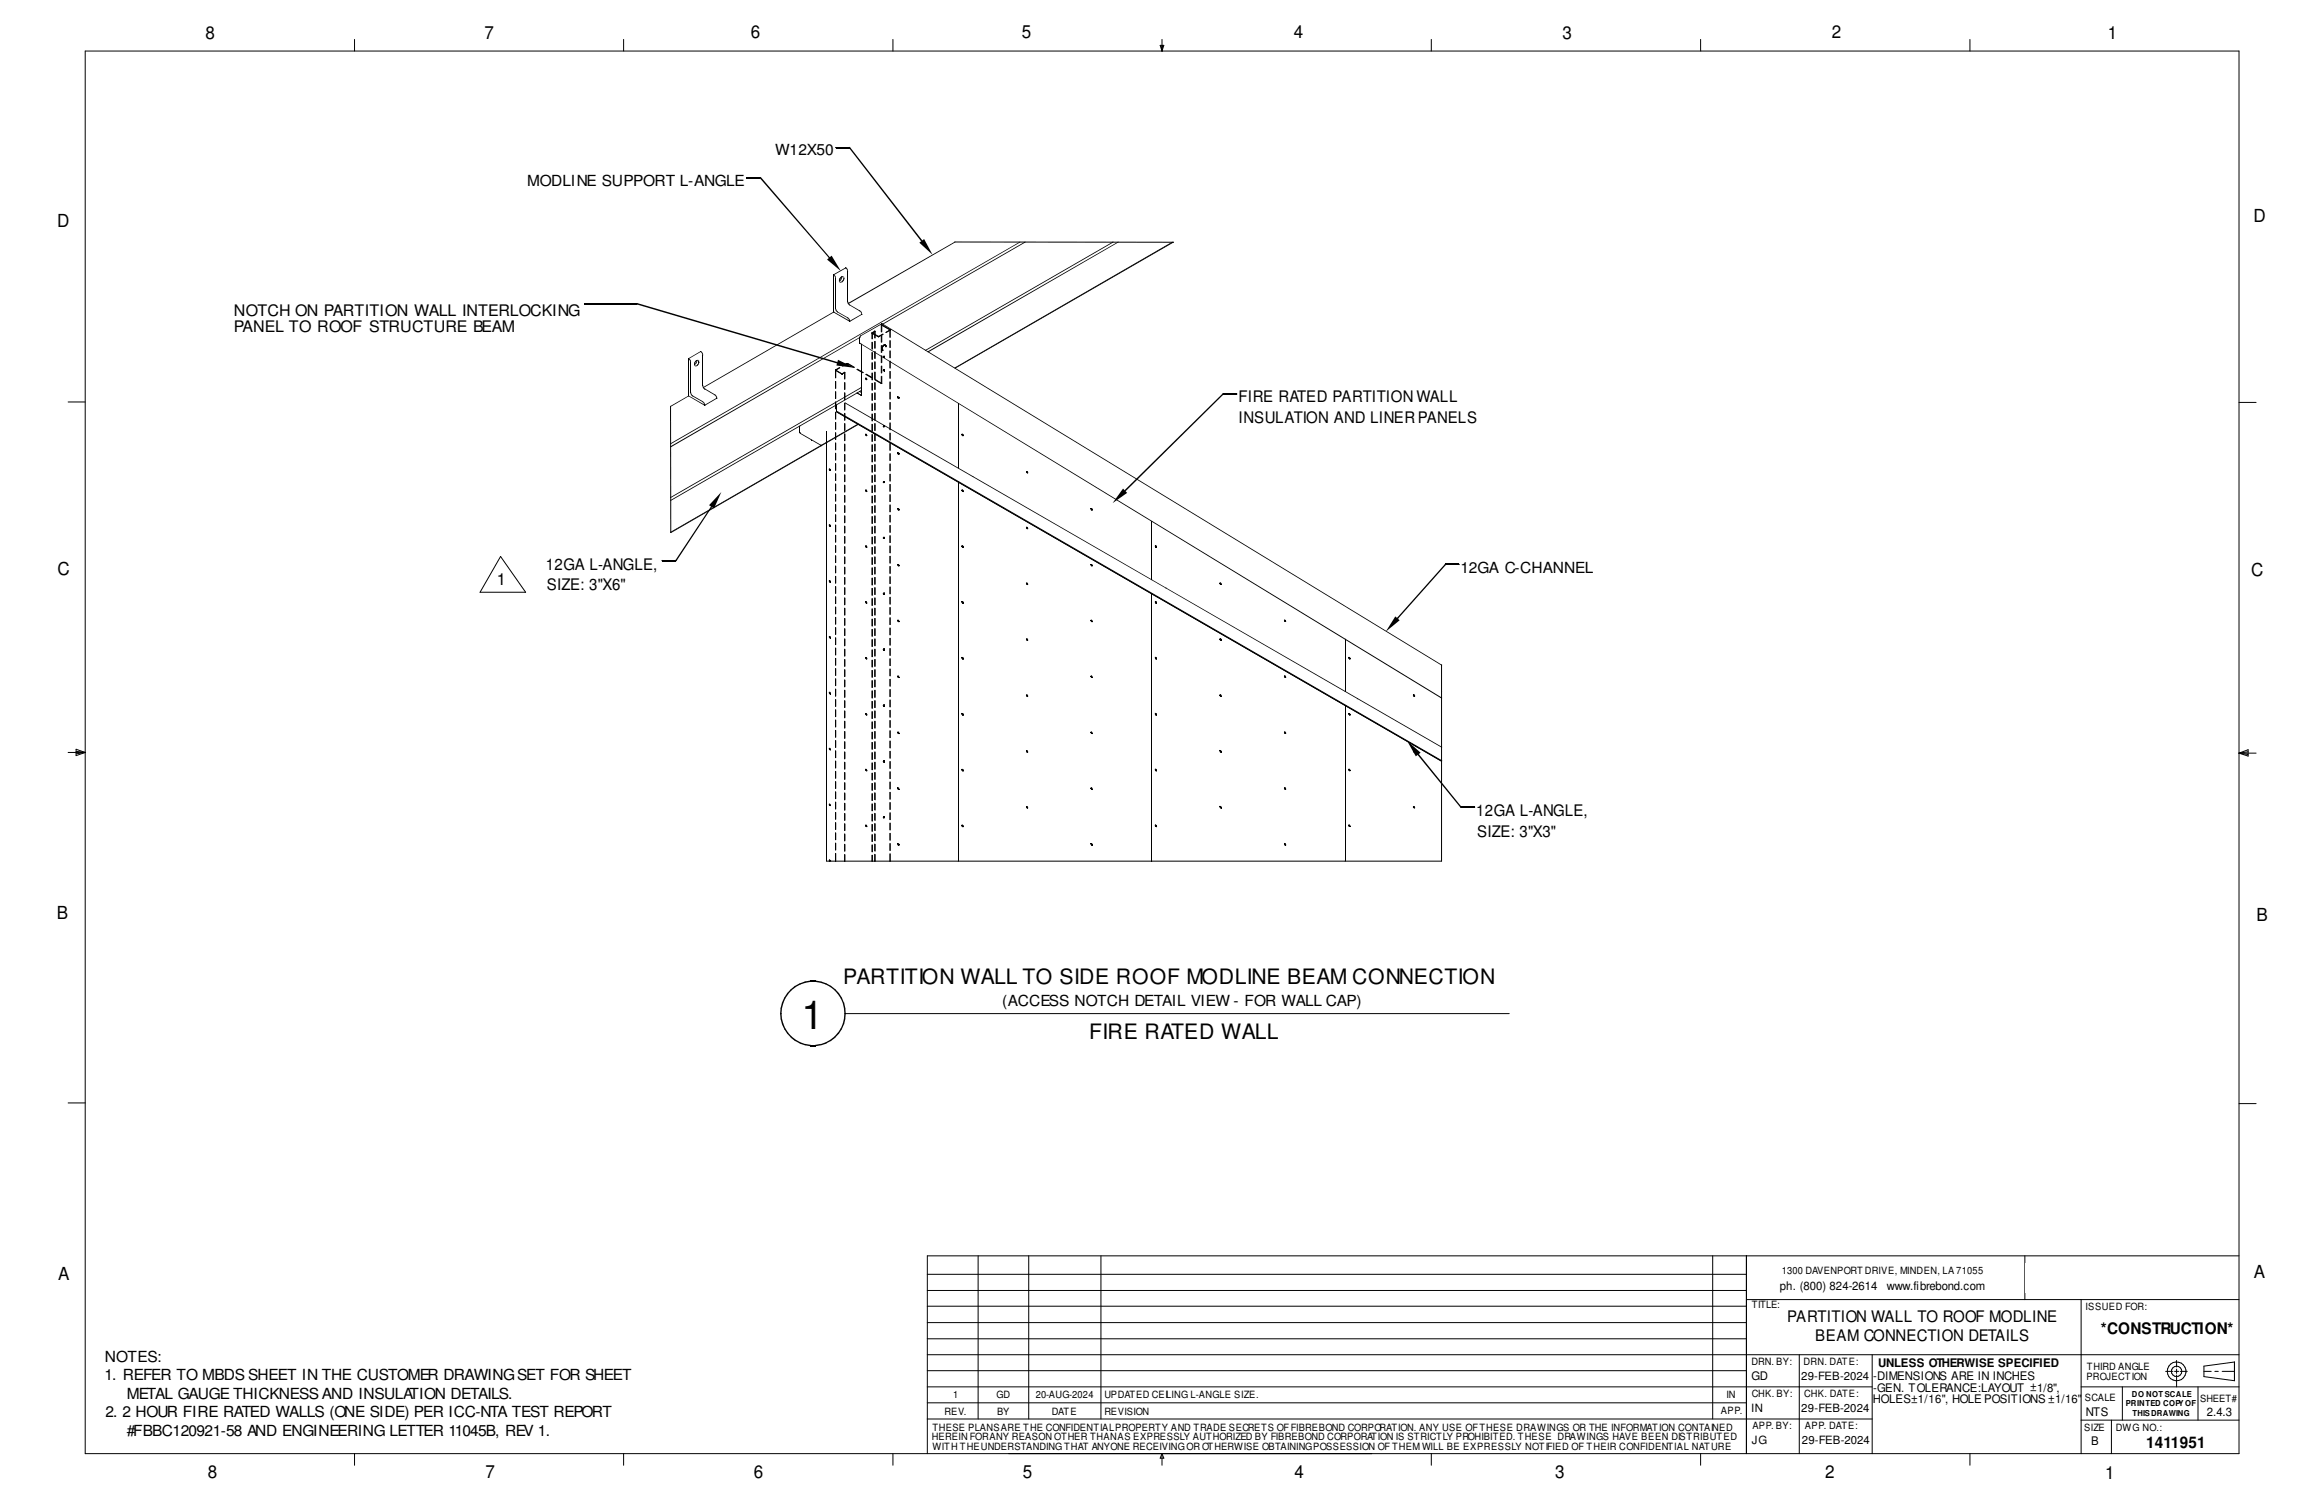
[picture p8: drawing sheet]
<svg xmlns="http://www.w3.org/2000/svg" width="432mm" height="279mm" viewBox="0 0 432 279" stroke-linecap="round" stroke-linejoin="round" font-family="sans-serif">
<defs><g id="words">
<text font-size="7.4" x="148.9" y="191.1">1</text>
<g font-size="3.9">
<text x="156.6" y="182.9">PARTITION WALL TO SIDE ROOF MODLINE BEAM CONNECTION</text>
<text x="202.4" y="193">FIRE RATED WALL</text>
</g>
<g font-size="3.3">
<text x="38.2" y="7.2">8</text>
<text x="90" y="7.2">7</text>
<text x="139.5" y="7">6</text>
<text x="189.9" y="7">5</text>
<text x="240.4" y="7">4</text>
<text x="290.3" y="7.2">3</text>
<text x="340.4" y="7">2</text>
<text x="391.6" y="7.2">1</text>
<text x="418.7" y="41.2">D</text>
<text x="10.6" y="42.1">D</text>
<text x="10.7" y="106.8">C</text>
<text x="418.3" y="107">C</text>
<text x="10.6" y="170.8">B</text>
<text x="419.3" y="171.2">B</text>
<text x="10.8" y="237.8">A</text>
<text x="418.8" y="237.4">A</text>
<text x="38.6" y="274.5">8</text>
<text x="90.2" y="274.5">7</text>
<text x="140" y="274.5">6</text>
<text x="190" y="274.5">5</text>
<text x="240.5" y="274.5">4</text>
<text x="289" y="274.5">3</text>
<text x="339.1" y="274.5">2</text>
<text x="391.1" y="274.8">1</text>
</g>
<text font-size="3.1" x="92.3" y="108.6">1</text>
<g font-size="3">
<text x="43.5" y="58.6">NOTCH ON PARTITION WALL INTERLOCKING</text>
<text x="43.4" y="61.7">PANEL TO ROOF STRUCTURE BEAM</text>
<text x="230.1" y="74.8">FIRE RATED PARTITION WALL</text>
<text x="230.1" y="78.6">INSULATION AND LINER PANELS</text>
<text x="101.4" y="105.8">12GA L-ANGLE,</text>
<text x="101.6" y="109.6">SIZE: 3&quot;X6&quot;</text>
<text x="274.3" y="151.6">12GA L-ANGLE,</text>
<text x="274.4" y="155.4">SIZE: 3&quot;X3&quot;</text>
<text x="332.1" y="245.5">PARTITION WALL TO ROOF MODLINE</text>
<text x="337.3" y="249.1">BEAM CONNECTION DETAILS</text>
<text x="390.3" y="247.8">*CONSTRUCTION*</text>
<text x="398.7" y="269">1411951</text>
</g>
<g font-size="2.8">
<text x="144" y="28.8">W12X50</text>
<text x="97.9" y="34.5">MODLINE SUPPORT L-ANGLE</text>
<text x="271.4" y="106.4">12GA C-CHANNEL</text>
<text x="186.2" y="186.9">(ACCESS NOTCH DETAIL VIEW - FOR WALL CAP)</text>
<text x="19.4" y="256.5">1. REFER TO MBDS SHEET IN THE CUSTOMER DRAWING SET FOR SHEET</text>
<text x="19.5" y="253">NOTES:</text>
<text x="19.6" y="263.3">2. 2 HOUR FIRE RATED WALLS (ONE SIDE) PER ICC-NTA TEST REPORT</text>
<text x="23.5" y="259.9">METAL GAUGE THICKNESS AND INSULATION DETAILS.</text>
<text x="23.5" y="266.7">#FBBC120921-58 AND ENGINEERING LETTER 11045B, REV 1.</text>
</g>
<g font-size="2.2">
<text x="330.7" y="239.6">ph. (800) 824-2614</text>
<text x="350.6" y="239.6">www.fibrebond.com</text>
<text x="325.4" y="256.4">GD</text>
<text x="348.1" y="256.4">-DIMENSIONS ARE IN INCHES</text>
<text x="349" y="253.9">UNLESS OTHERWISE SPECIFIED</text>
<text x="348" y="260.6">HOLES±1/16&quot;, HOLE POSITIONS ±1/16&quot;</text>
<text x="348.1" y="258.5">-GEN. TOLERANCE:LAYOUT ±1/8&quot;,</text>
<text x="387.5" y="263.1">NTS</text>
<text x="410" y="263.1">2.4.3</text>
<text x="388.5" y="268.5">B</text>
</g>
<g font-size="2.1">
<text x="334.6" y="256.4">29-FEB-2024</text>
<text x="325.4" y="262.3">IN</text>
<text x="334.7" y="262.3">29-FEB-2024</text>
<text x="325.5" y="268.2">JG</text>
<text x="334.8" y="268.3">29-FEB-2024</text>
</g>
<g font-size="1.9">
<text x="331.1" y="236.7">1300 DAVENPORT DRIVE, MINDEN, LA 71055</text>
<text x="325.5" y="243">TITLE:</text>
<text x="387.5" y="243.3">ISSUED FOR:</text>
<text x="325.4" y="253.6">DRN. BY:</text>
<text x="335.1" y="253.5">DRN. DATE:</text>
<text x="387.7" y="256.4">PROJECTION</text>
<text x="387.7" y="254.6">THIRD ANGLE</text>
<text x="175.5" y="262.8">REV.</text>
<text x="177.1" y="259.8">1</text>
<text x="185.2" y="259.8">GD</text>
<text x="185.3" y="262.8">BY</text>
<text x="192.4" y="259.8">20-AUG-2024</text>
<text x="195.5" y="262.8">DATE</text>
<text x="205.2" y="262.8">REVISION</text>
<text x="205.2" y="259.8">UPDATED CEILING L-ANGLE SIZE.</text>
<text x="319.7" y="262.7">APP.</text>
<text x="320.8" y="259.7">IN</text>
<text x="325.5" y="259.5">CHK. BY:</text>
<text x="335.2" y="259.5">CHK. DATE:</text>
<text x="387.4" y="260.3">SCALE</text>
<text x="408.8" y="260.5">SHEET#</text>
<text x="173.1" y="267.5">HEREIN FOR ANY REASON OTHER THAN AS EXPRESSLY AUTHORIZED BY FIBREBOND CORPORATION IS STRICTLY PROHIBITED. THESE DRAWINGS HAVE BEEN DISTRIBUTED</text>
<text x="173.2" y="269.3">WITH THE UNDERSTANDING THAT ANYONE RECEIVING OR OTHERWISE OBTAINING POSSESSION OF THEM WILL BE EXPRESSLY NOTIFIED OF THEIR CONFIDENTIAL NATURE</text>
<text x="173.2" y="265.8">THESE PLANS ARE THE CONFIDENTIAL PROPERTY AND TRADE SECRETS OF FIBREBOND CORPORATION. ANY USE OF THESE DRAWINGS OR THE INFORMATION CONTAINED</text>
<text x="325.6" y="265.5">APP. BY:</text>
<text x="335.3" y="265.5">APP. DATE:</text>
<text x="387.3" y="265.9">SIZE</text>
<text x="393.1" y="265.9">DWG NO.:</text>
</g>
<g font-size="1.5">
<text x="395" y="261.3">PRINTED COPY OF</text>
<text x="396.1" y="259.5">DO NOT SCALE</text>
<text x="396.2" y="263.1">THIS DRAWING</text>
</g>
</g></defs>
<path d="M0 0h431.7v279.4h-431.7z" fill="none" stroke="#fff" stroke-width=".19"/>
<g fill="none" stroke="#000" stroke-width=".19">
<path d="M15.8 9.5h400.2v260.5h-400.2zM65.9 7.3v2.2M115.9 7.3v2.2M165.9 7.3v2.2M215.6 8.4h.6l-.3 1.1zM215.7 8.4l.2 1.1M215.9 7.3v2.2M216 8.4l-.1 1.1M265.9 7.3v2.2M316 7.3v2.2M366 7.3v2.2M12.7 74.7h3.1"/>
<path d="M416 74.8h3.2M12.7 139.8h3.1M14.1 139.6l1.7 .2M14.1 139.2l1.7 .6-1.7 .6zM15.8 139.8l-1.7 .2M416 139.9h3.2M416 139.9l1.7-.6v1.2zM416 139.9l1.7 .3M417.7 139.7l-1.7 .2M12.7 204.9h3.1M416 205h3.2M172.3 239.7h152.2"/>
<path d="M172.3 236.7h152.2M181.7 233.3v30.3M191.1 233.3v30.3M204.6 233.3v30.3M318.2 233.3v30.3M324.5 233.3v36.7M376.2 233.3v8.1M416 233.3h-243.7v36.7M172.3 257.6h175.6M172.3 251.7h243.7M172.3 245.7h152.2M172.3 254.6h152.2"/>
<path d="M172.3 248.7h152.2M172.3 242.7h152.2M324.5 241.4h91.5M334.3 251.7v18.3M347.9 251.7v18.3M386.7 257.6h29.3M386.7 241.4v28.6M394.3 257.6v6.2M402.4 254.8h1.3M404 254.8h.8M404.4 252.7v1.3M404.4 254.3v.8"/>
<path d="M404.4 255.4v2.2M405.1 254.8h1.3M408.4 257.6v6.2M409.5 253.8l5.7-.8v3.5l-5.7-.8zM409.5 254.8h1.3M411.5 254.8h.7M412.9 254.8h2.3M65.9 270v2.2M115.9 270v2.2M165.9 270v2.2M172.3 263.6h175.6M172.3 260.6h152.2"/>
<path d="M215.9 270v2.2M215.9 270l.3 .9h-.6zM265.9 270v2.2M316 270v2.2M366 270v2.2M386.7 263.8h29.3M392.3 263.8v6.2"/>
<circle cx="404.4" cy="254.8" r=".97"/>
<circle cx="404.4" cy="254.8" r="1.75"/>
</g>
<path d="M376.4 234.6h39.4v5.5h-39.4z" fill="#fff"/>
<g fill="none" stroke="#000" stroke-width=".19">
<path d="M154.9 51.1v6.9M155.3 51.7v5.6M157.5 50.4v5.6M177.4 45h40.6M124.6 75.5v23.4M128 66.6v6.9M128.3 67.2v5.7M130.6 66v5.6M155.2 70.9v1.2M155.2 72.8v1.2M155.2 74.7v1.2M155.2 76.6v1.3"/>
<path d="M155.2 78.5v1.3M155.2 68.8l1.1 .7 .7-.3M155.3 68.8v1.4M155.3 70.9v1.2M155.3 72.8v1.2M155.3 74.7v1.2M155.3 76.6v1.3M155.3 78.5v1.3M156 68.3l-.8 .4v1.5M156 68.3l-.7 .5 1.1 .6 .5-.2M156.5 68l1-.5 1.2 .7M156.6 68l.8-.4 1.3 .7"/>
<path d="M156.9 69.2h.1M156.9 69.2v1.2M156.9 71.1v1.2M156.9 73v1.3M156.9 74.9v1.3M156.9 76.8v1.3M156.9 78.7v1.3M157 69.2v1.2M157 71.1v1.2M157 73v1.3M157 74.9v1.3M157 76.8v1.3"/>
<path d="M157 78.7v1.3M159.2 68.6l1.1 .7M159.3 68.6l1.1 .6M160 63.9v9.5M160.9 69.6l1.1 .6M161 69.5l1.1 .6M162 61.8v1.1M162 63.6v1.3M162 65.5v1.3M162 67.4v1.3M162 69.3v1.3M162 71.2v1.3"/>
<path d="M162 73.1v1.3M162 75v1.3M162 76.9v1.3M162 78.8v1.3M162.1 61.9l1 .6M162.1 61.8v1.1M162.1 63.6v1.3M162.1 65.5v1.3M162.1 67.4v1.3M162.1 69.3v1.3M162.1 71.2v1.3M162.1 73.1v1.3"/>
<path d="M162.1 75v1.3M162.1 76.9v1.3M162.1 78.8v1.3M162.1 61.9l1.1 .6 .8-.4M162.1 61.8l-.1 .1M162.5 61.5l-.5 .3M162.5 61.5l.1 .1M162.5 61.5v1.3M162.5 63.4v1.3M162.5 65.3v1.3M162.5 67.2v1.3M162.5 69.1v1.3"/>
<path d="M162.5 71.1v1.2M162.5 73v1.3M162.5 74.9v1.3M162.5 76.8v1.3M162.5 78.7v1.3M162.5 70.5l1.2 .7M162.6 61.6l-.5 .2M162.6 61.6v1.2M162.6 63.4v1.3M162.6 65.3v1.3M162.6 67.2v1.3M162.6 69.1v1.3"/>
<path d="M162.6 71.1v1.2M162.6 73v1.3M162.6 74.9v1.3M162.6 76.8v1.3M162.6 78.7v1.3M162.6 70.5l1.2 .7M163.1 62.5h.1M163.7 60.4l1.6 .9-.7 .5M163.7 60.4v1.3M163.7 62.3v1.3M163.7 64.2v1.3M163.7 66.1v1.3"/>
<path d="M163.7 68v1.3M163.7 69.9v1.3M163.7 71.2h.1M163.8 64.9l.2 .2M163.8 60.3l1.6 1v1.4M163.8 60.3l-.1 .1M163.8 60.3v1.3M163.8 62.3v1.2M163.8 64.2v1.2M163.8 66.1v1.3M163.8 68v1.3M163.8 69.9v1.3"/>
<path d="M164 65v.1M164 65.1h.1M164.1 62.1l-.9 .4M164.2 66.2h.1v.2zM164.2 68.7v.2M164.2 66.2v.1M164.3 66.3l-.1 .1M164.3 68.7l-.2 .1 .2-.1M164.3 79.1l-.1 .2M164.3 79.1l-.2 .1h.1M164.3 79.2h.1M164.3 66.2v.1"/>
<path d="M164.3 68.7h.1M164.3 79.1h.1M164.3 64.1h.1M164.3 68.7l-.1 .2M164.4 64.1a.75 .75 0 0 0-.5 .9h.1M164.5 64.1h.1M164.5 64.1l.1 .3M164.5 64.2l.1 .1M164.6 61.8l.8-.5h-.1l.1 1.4M164.6 64.4l-.1-.3h-.3l-.4 .5M165.4 63.3v1.3M165.4 65.2v1.3"/>
<path d="M165.4 67.1v1.3M165.4 69v1.3M165.4 71v1.2M165.4 72.9v1.2M165.4 74.8v1.2M165.4 76.7v1.2M165.4 78.6v1.2M178.1 74.9v12.1M153.6 80.2l-.1 79.8h114.3v-36.5M155.2 80.4v1.3M155.2 82.3v1.3M155.2 84.2v1.3"/>
<path d="M155.2 86.1v1.3M155.2 88v1.3M155.2 89.9v1.3M155.2 91.8v1.3M155.2 93.7v1.3M155.2 95.6v1.3M155.2 97.5v1.3M155.2 99.4v1.3M155.3 80.4v1.3M155.3 82.3v1.3M155.3 84.2v1.3M155.3 86.1v1.3"/>
<path d="M155.3 88v1.3M155.3 89.9v1.3M155.3 91.8v1.3M155.3 93.7v1.3M155.3 95.6v1.3M155.3 97.5v1.3M155.3 99.4v1.3M156.9 80.6v1.3M156.9 82.5v1.3M156.9 84.4v1.3M156.9 86.3v1.3M156.9 88.2v1.3"/>
<path d="M156.9 90.1v1.3M156.9 92v1.3M156.9 93.9v1.3M156.9 95.8v1.3M156.9 97.7v1.3M156.9 99.7v1.2M157 80.6v1.3M157 82.5v1.3M157 84.4v1.3M157 86.3v1.3M157 88.2v1.3M157 90.1v1.3"/>
<path d="M157 92v1.3M157 93.9v1.3M157 95.8v1.3M157 97.7v1.3M157 99.7v1.2M162 80.7v1.3M162 82.6v1.3M162 84.5v1.3M162 86.4v1.3M162 88.3v1.3M162 90.3v1.2M162 92.2v1.2"/>
<path d="M162 94.1v1.2M162 96v1.2M162 97.9v1.2M162 99.8v1.2M162.1 80.7v1.3M162.1 82.6v1.3M162.1 84.5v1.3M162.1 86.4v1.3M162.1 88.3v1.3M162.1 90.3v1.2M162.1 92.2v1.2M162.1 94.1v1.2"/>
<path d="M162.1 96v1.2M162.1 97.9v1.2M162.1 99.8v1.2M162.5 80.6v1.3M162.5 82.5v1.3M162.5 84.4v1.3M162.5 86.3v1.3M162.5 88.2v1.3M162.5 90.1v1.3M162.5 92v1.3M162.5 93.9v1.3M162.5 95.8v1.3"/>
<path d="M162.5 97.7v1.3M162.5 99.7v1.2M162.6 80.6v1.3M162.6 82.5v1.3M162.6 84.4v1.3M162.6 86.3v1.3M162.6 88.2v1.3M162.6 90.1v1.3M162.6 92v1.3M162.6 93.9v1.3M162.6 95.8v1.3M162.6 97.7v1.3"/>
<path d="M162.6 99.7v1.2M164.2 99.9v.1M164.3 89.5l-.1 .2M164.3 89.5h-.2l.1 .1M164.3 99.8l-.2 .2 .2-.1M164.3 89.5v.1M164.3 99.8v.1M164.3 89.5h.1M164.3 99.9l-.1 .1M165.4 80.5v1.2M165.4 82.4v1.3M165.4 84.3v1.3"/>
<path d="M165.4 86.2v1.3M165.4 88.1v1.3M165.4 90v1.3M165.4 91.9v1.3M165.4 93.8v1.3M165.4 95.7v1.3M165.4 97.6v1.3M165.4 99.5v1.3M178.1 89.6v70.4M214 96.8v10.9M93 103.4l4.7 6.6h-8.5zM155.2 101.3v1.3"/>
<path d="M155.2 103.3v1.2M155.2 105.2v1.2M155.2 107.1v1.2M155.2 109v1.2M155.2 110.9v1.2M155.2 112.8v1.2M155.2 114.7v1.3M155.2 116.6v1.3M155.2 118.5v1.3M155.3 101.3v1.3M155.3 103.3v1.2M155.3 105.2v1.2"/>
<path d="M155.3 107.1v1.2M155.3 109v1.2M155.3 110.9v1.2M155.3 112.8v1.2M155.3 114.7v1.3M155.3 116.6v1.3M155.3 118.5v1.3M156.9 101.6v1.2M156.9 103.5v1.2M156.9 105.4v1.2M156.9 107.3v1.2M156.9 109.2v1.2"/>
<path d="M156.9 111.1v1.3M156.9 113v1.3M156.9 114.9v1.3M156.9 116.8v1.3M156.9 118.7v1.3M157 101.6v1.2M157 103.5v1.2M157 105.4v1.2M157 107.3v1.2M157 109.2v1.2M157 111.1v1.3M157 113v1.3"/>
<path d="M157 114.9v1.3M157 116.8v1.3M157 118.7v1.3M162 101.7v1.3M162 103.6v1.3M162 105.5v1.3M162 107.4v1.3M162 109.3v1.3M162 111.2v1.3M162 113.1v1.3M162 115v1.3M162 116.9v1.3"/>
<path d="M162 118.8v1.3M162.1 101.7v1.3M162.1 103.6v1.3M162.1 105.5v1.3M162.1 107.4v1.3M162.1 109.3v1.3M162.1 111.2v1.3M162.1 113.1v1.3M162.1 115v1.3M162.1 116.9v1.3M162.1 118.8v1.3M162.5 101.6v1.2"/>
<path d="M162.5 103.5v1.2M162.5 105.4v1.2M162.5 107.3v1.2M162.5 109.2v1.2M162.5 111.1v1.3M162.5 113v1.3M162.5 114.9v1.3M162.5 116.8v1.3M162.5 118.7v1.3M162.6 101.6v1.2M162.6 103.5v1.2M162.6 105.4v1.2"/>
<path d="M162.6 107.3v1.2M162.6 109.2v1.2M162.6 111.1v1.3M162.6 113v1.3M162.6 114.9v1.3M162.6 116.8v1.3M162.6 118.7v1.3M164.2 110.3v.1M164.3 110.3h-.2l.2-.1-.1 .2M164.3 110.2h.1M164.3 110.2l-.1 .2M165.4 101.4v1.3"/>
<path d="M165.4 103.3v1.3M165.4 105.2v1.3M165.4 107.1v1.3M165.4 109.1v1.2M165.4 111v1.2M165.4 112.9v1.2M165.4 114.8v1.2M165.4 116.7v1.2M165.4 118.6v1.2M214 110.3v49.7M249.9 118.7v9.7M155.2 120.4v1.3"/>
<path d="M155.2 122.3v1.3M155.2 124.2v1.3M155.2 126.1v1.3M155.2 128v1.3M155.2 130v1.2M155.2 131.9v1.2M155.2 133.8v1.2M155.2 135.7v1.2M155.2 137.6v1.3M155.2 139.5v1.3M155.3 120.4v1.3M155.3 122.3v1.3"/>
<path d="M155.3 124.2v1.3M155.3 126.1v1.3M155.3 128v1.3M155.3 130v1.2M155.3 131.9v1.2M155.3 133.8v1.2M155.3 135.7v1.2M155.3 137.6v1.3M155.3 139.5v1.3M156.9 120.6v1.3M156.9 122.5v1.3M156.9 124.4v1.3"/>
<path d="M156.9 126.3v1.3M156.9 128.2v1.3M156.9 130.2v1.2M156.9 132.1v1.2M156.9 134v1.3M156.9 135.9v1.3M156.9 137.8v1.3M156.9 139.7v1.3M157 120.6v1.3M157 122.5v1.3M157 124.4v1.3M157 126.3v1.3"/>
<path d="M157 128.2v1.3M157 130.2v1.2M157 132.1v1.2M157 134v1.3M157 135.9v1.3M157 137.8v1.3M157 139.7v1.3M162 120.7v1.3M162 122.6v1.3M162 124.5v1.3M162 126.4v1.3M162 128.4v1.3"/>
<path d="M162 130.3v1.3M162 132.2v1.3M162 134.1v1.3M162 136v1.3M162 137.9v1.3M162 139.8v1.3M162.1 120.7v1.3M162.1 122.6v1.3M162.1 124.5v1.3M162.1 126.4v1.3M162.1 128.4v1.3M162.1 130.3v1.3"/>
<path d="M162.1 132.2v1.3M162.1 134.1v1.3M162.1 136v1.3M162.1 137.9v1.3M162.1 139.8v1.3M162.5 120.6v1.3M162.5 122.5v1.3M162.5 124.4v1.3M162.5 126.3v1.3M162.5 128.2v1.3M162.5 130.2v1.2M162.5 132.1v1.2"/>
<path d="M162.5 134v1.3M162.5 135.9v1.3M162.5 137.8v1.3M162.5 139.7v1.3M162.6 120.6v1.3M162.6 122.5v1.3M162.6 124.4v1.3M162.6 126.3v1.3M162.6 128.2v1.3M162.6 130.2v1.2M162.6 132.1v1.2M162.6 134v1.3"/>
<path d="M162.6 135.9v1.3M162.6 137.8v1.3M162.6 139.7v1.3M164.2 131.1v-.1h.1l-.1 .2M164.2 120.6v.2M164.3 120.6h-.2h.2l-.1 .2M164.3 131l-.1 .2M164.3 131.1h.1M164.3 120.6h.1M164.3 120.6l-.1 .2M165.4 120.5v1.3M165.4 122.4v1.3"/>
<path d="M165.4 124.3v1.3M165.4 126.2v1.3M165.4 128.1v1.3M165.4 130v1.3M165.4 132v1.2M165.4 133.9v1.2M165.4 135.8v1.2M165.4 137.7v1.2M165.4 139.6v1.2M249.9 131.1v28.9M155.2 141.4v1.3M155.2 143.3v1.3"/>
<path d="M155.2 145.2v1.3M155.2 147.1v1.3M155.2 149v1.3M155.2 150.9v1.3M155.2 152.8v1.3M155.2 154.7v1.3M155.2 156.6v1.3M155.2 158.5v1.5M155.3 141.4v1.3M155.3 143.3v1.3M155.3 145.2v1.3M155.3 147.1v1.3"/>
<path d="M155.3 149v1.3M155.3 150.9v1.3M155.3 152.8v1.3M155.3 154.7v1.3M155.3 156.6v1.3M155.3 158.5v1.5M156.9 141.6v1.3M156.9 143.5v1.3M156.9 145.4v1.3M156.9 147.3v1.3M156.9 149.2v1.3M156.9 151.1v1.3"/>
<path d="M156.9 153v1.3M156.9 154.9v1.3M156.9 156.8v1.3M156.9 158.7v1.3M157 141.6v1.3M157 143.5v1.3M157 145.4v1.3M157 147.3v1.3M157 149.2v1.3M157 151.1v1.3M157 153v1.3M157 154.9v1.3"/>
<path d="M157 156.8v1.3M157 158.7v1.3M162 141.7v1.3M162 143.6v1.3M162 145.5v1.3M162 147.4v1.3M162 149.4v1.2M162 151.3v1.2M162 153.2v1.2M162 155.1v1.2M162 157v1.2M162 158.9v1.1"/>
<path d="M162.1 141.7v1.3M162.1 143.6v1.3M162.1 145.5v1.3M162.1 147.4v1.3M162.1 149.4v1.2M162.1 151.3v1.2M162.1 153.2v1.2M162.1 155.1v1.2M162.1 157v1.2M162.1 158.9v1.1M162.5 141.6v1.3M162.5 143.5v1.3"/>
<path d="M162.5 145.4v1.2M162.5 147.3v1.2M162.5 149.2v1.3M162.5 151.1v1.3M162.5 153v1.3M162.5 154.9v1.3M162.5 156.8v1.3M162.5 158.7v1.3M162.6 141.6v1.3M162.6 143.5v1.3M162.6 145.4v1.3M162.6 147.3v1.3"/>
<path d="M162.6 149.2v1.3M162.6 151.1v1.3M162.6 153v1.3M162.6 154.9v1.3M162.6 156.8v1.3M162.6 158.7v1.3M164.2 141.4h.1v.2zM164.2 151.7h.1v.2zM164.2 151.8v.1M164.2 141.4v.1M164.2 151.7v.2l.1-.2M164.3 141.4v.1"/>
<path d="M164.3 141.4l-.1 .2M165.4 141.5v1.2M165.4 143.4v1.3M165.4 145.3v1.3M165.4 147.2v1.3M165.4 149.1v1.3M165.4 151v1.3M165.4 152.9v1.3M165.4 154.8v1.3M165.4 156.7v1.3M165.4 158.6v1.4M157 188.3h123.4"/>
</g>
<g fill="#000">
<path d="M141.2 33.1l.2-.2 12.8 14.9-.2 .1zM153.7 48.2l.8-.7 1.8 2.9zM154.9 51v.1zM130.6 71.9l24.3-14v.1l-24.2 14.1zM154.9 57.9l3 1.7v.2l-3-1.8zM154.9 51.1v-.1l.2 .2-.1 .1zM155 51.3l.2-.1 .1 .2-.1 .1zM155.2 51.5l.1-.1v.3h-.1zM155.2 57.3l.2 .2-.2 .1zM155.2 57.6l.2-.1 .1 .2-.1 .1zM155.5 57.7l.2 .2-.1 .1-.2-.2zM155.9 52.2l.3-.3 .1 .2-.3 .2z"/>
<path d="M155.9 52l.1 .1zM155.9 52.1l.1 .1h-.1zM155.9 52.2h.1zM155.9 52.3h.2zM156 51.9v.1zM156 52.4l.1-.1zM156.1 52.3l-.1 .2zM156 51.8l.1 .1zM156.1 52.4v.1zM156.1 52.4l.1 .1zM156.3 51.7l.1 .1-.1 .3-.2-.1zM156 51.7l.1 .2z"/>
<path d="M156.2 52.4l.1 .1zM156.1 51.6l.1 .2zM156.1 51.6h.2zM156.3 52.4v.1zM156.1 51.5l.2 .1zM156.3 52.4l.1 .1zM156.3 51.4l.2 .1-.1 .3-.1-.1zM156.3 52.3l.2 .1zM156.3 51.4h.2zM156.2 51.5h.2zM156.4 52.3l.1 .1zM156.3 51.4l.1 .1z"/>
<path d="M156.3 51.4l.2 .1zM156.5 52.2l.1 .1-.1 .1zM156.6 52.1v.2l-.1-.1zM156.4 51.3l.1 .1zM156.5 52.1h.3zM156.5 51.3l.1 .1zM156.7 51.3l-.1 .2zM156.6 51.3v.1zM156.7 52l.1 .1zM156.7 51.9l.1 .1zM156.7 51.4l-.1 .1zM156.7 51.8l.1 .1z"/>
<path d="M156.7 51.6l.2 .2zM156.7 51.6h.2zM156.7 51.5l.1-.1zM156.7 51.7l.1 .2zM157.2 49.7l-.1 .1zM154.9 51l2.2-1.3 .1 .1-2.3 1.3zM157.2 49.7l.2 .2-.1 .1-.2-.2zM157.3 50l.1-.1 .1 .2-.1 .1zM157.4 50.2l.1-.1 .1 .3h-.2zM155.7 57.9l1.8 1.1v.1l-1.9-1.1zM157.4 56h.2v.3h-.1zM157.5 56.3l.1-.1 .1 .3h-.1z"/>
<path d="M157.4 59.1l.2-.1 .1 .1-.1 .2zM157.7 56.4l.2 .2-.1 .1-.2-.1zM157.6 59.3l.2-.1 .1 .2-.1 .1zM157.7 59.4h.2v.3h-.1zM157.9 56.6l1.9 1.1-.1 .1-1.8-1.1zM159.7 57.8l.1-.1 .2 .2-.1 .1zM159.9 58l.1-.1 .1 .2-.1 .1zM160 58.2l.1-.1 .1 .3h-.1zM157.9 59.6l2.2-1.3v.2l-2.2 1.3zM157.7 27.5l.2-.2 13.5 17.4-.2 .1zM170.8 45.1l.9-.7 1.6 2.9zM157.6 56.3l19.8-11.4 .1 .1-19.9 11.5z"/>
<path d="M124.5 82.4l65-37.5v.1l-64.9 37.5zM164 60.2l26.4-15.3 .1 .1-26.5 15.3zM171.9 65l34.9-20.1v.1l-34.8 20.2zM172.4 65.3l35.3-20.4 .1 .1-35.3 20.4zM177.4 68.3l40.4-23.4 .1 .1-40.4 23.4zM177.5 68.3l40.5-23.4 .1 .1-40.6 23.5zM128 66.5l-.1 .2zM124.5 75.4l3.4-1.9 .1 .1-3.4 2zM128 73.5l3 1.7-.1 .2-3-1.8zM127.9 66.6l.1-.1 .2 .2-.1 .1zM128.1 66.8l.1-.1 .2 .3h-.2zM128.2 67h.2v.2l-.1 .1z"/>
<path d="M128.3 72.9h.1v.3h-.1zM128.3 73.2l.1-.1 .2 .3h-.2zM128.6 73.3l.1 .2v.1l-.3-.2zM129 67.7l.2-.2 .1 .1-.2 .2zM129 67.5l.1 .1zM128.9 67.6l.2 .1zM128.9 67.8h.2zM129 67.9h.2zM129 67.4l.2 .1zM129 67.4l.1 .2zM129.2 67.9l-.1 .1zM129.2 67.9v.2z"/>
<path d="M129.1 67.3l.1 .1zM129.4 67.3l.1 .1-.2 .2-.1-.1zM129.1 67.2l.1 .1zM129.2 67.9h.1v.2zM129.3 67.9l.1 .1zM129.2 67.1l.1 .1-.1 .1zM129.3 67.9l.2 .1zM129.2 67l.1 .2zM129.4 67h.2l-.1 .3h-.1zM129.3 67l.1 .1zM129.4 67.9l.1 .1zM129.4 67l.2-.1z"/>
<path d="M129.5 67.9v-.1l.1 .1zM129.3 67l.2 .1zM129.4 66.9l.1 .2zM129.6 67.7l.1 .1-.1 .1zM129.5 66.9l.1 .1zM129.6 67.6l.1 .2zM129.6 66.8v.2zM129.7 67.6l.1 .1zM129.7 66.8v.2zM129.7 67.5l.1 .1zM129.8 67.4v.2zM129.7 67h.2z"/>
<path d="M129.8 66.9v.2zM129.8 67.4l.1 .1zM129.8 67.3l.1 .1zM129.8 67.1h.1zM130.2 65.2v.2zM127.9 66.5l2.3-1.3v.2l-2.2 1.3zM130.3 65.2l.1 .2-.1 .1-.2-.1zM130.3 65.5l.2-.1 .1 .3h-.1zM128.7 73.5l1.9 1-.1 .2-1.8-1.1zM130.4 65.7h.2v.2l-.1 .1zM130.5 71.6h.1l.1 .2-.1 .1zM130.6 71.9l.1-.1 .1 .3h-.1z"/>
<path d="M130.5 74.7l.1-.1 .2 .2h-.1zM130.7 74.8h.1l.1 .2-.1 .1zM130.8 72l.2 .2-.1 .1-.2-.2zM130.8 75.1l.2-.1v.3h-.1zM131 72.2l1.8 1.1v.1l-1.9-1.1zM132.8 73.3l.3 .1-.1 .2-.2-.2zM132.9 73.5h.2l.1 .2-.1 .1zM133.1 73.7h.1l.1 .3h-.2zM130.9 75.2l2.2-1.3 .1 .1-2.2 1.4zM155.5 76.5l2.1 1.2v.2l-2.2-1.3zM155.4 76.5h.1zM155.5 76.5l-.1 .1z"/>
<path d="M118.4 56.3l37.2 11-.1 .2-37.2-10.9zM155.7 66.8l3 1.5-3.3-.4zM152.5 82.7l6.8-4 .1 .2-6.8 3.9zM152.5 82.8l6.9-4 .1 .1-6.9 4zM159.8 63.7l108.1 65.9-.1 .2-108-66zM124.5 82.9l35.3-20.3v.1l-35.2 20.4zM159.7 62.5l.2 .1zM159.7 62.6h.2zM159.8 62.4l.1 .1zM159.7 62.5h.2zM159.9 62.4v.1zM159.3 72.9l.7 .5-.1 .1-.7-.4z"/>
<path d="M159.3 72.9l.7 .4-.1 .1-.7-.3zM159.8 72.6l.2 .2-.1 .1-.2-.1zM159.9 62.3l.1 .1zM124.5 92.4l35.4-20.4 .1 .1-35.4 20.4zM124.5 92.9l35.4-20.4 .1 .1-35.4 20.4zM160.9 70.2l-.1 .1zM160.8 70.2l.1 .1zM160.7 70.4h.2zM160.7 70.2l.2 .1zM160.8 70.4h.1zM160.9 70.4v.1zM160.8 70.4h.2z"/>
<path d="M161 70.4v.2zM161 70.2v.2zM161 70.5l.1 .1zM161 70.5h.2zM161 70.4h.2zM161 70.4l.1-.1zM161 70.4l.1 .2zM161.1 70.4l-.1 .2zM159.9 62.3l3.8-2.2 .1 .1-3.9 2.2zM163.8 60.2l.1-.1zM163.9 60.1l-.1 .1zM163.8 60.1v.1z"/>
<path d="M163.7 60.1l.1 .1zM166.8 73.7v.1zM166.7 73.7l.1 .1zM166.7 73.8h.1zM166.7 73.9h.2zM166.9 73.8l-.1 .2zM166.9 73.9l-.1 .1zM166.8 73.7h.1v.1zM166.8 73.9h.2l-.2 .1zM166.9 73.7v.2zM166.9 73.9v.2zM166.9 73.9h.1v.1z"/>
<path d="M167 74l-.1 .1zM167 74v.1zM167 74h.1zM167 73.9h.1zM167 73.9l.1-.1zM166.9 73.9l.2-.1zM166.9 73.8l.1-.1zM167 73.9v.2zM134 91.4l-1.3 3-1-.5zM132.1 94.1l.2 .1-6.6 10-.2-.1zM148.6 80.4h.1zM148.6 80.5l.2-.1z"/>
<path d="M148.7 80.4l3.9 2.3-.1 .1-3.9-2.2zM124.6 98.8l27.9-16.1 .1 .1-28 16.1zM124.6 98.9l27.9-16.1 .1 .1-27.9 16.1zM154.1 97.4v.2zM154 97.5h.1zM154 97.5l.1 .1zM154 97.6h.1zM154 97.7l.1-.1zM154 97.7h.2zM154.1 87v.2zM154 87.1l.1 .1zM154 87.2h.1z"/>
<path d="M154 87.3l.1-.1zM154 87.3h.2zM154.2 97.5v.1h-.1zM154.2 97.6l-.1 .2zM154.2 97.7v.1h-.1zM154.2 87.1v.1h-.1zM154.2 87.2l-.1 .2zM154.2 87.3v.2l-.1-.1zM154 87.1h.2v.1zM154.1 87.3h.1zM154 97.5h.2v.1zM154.1 97.7h.1z"/>
<path d="M154.2 97.6l.1-.1zM154.2 87.2h.1zM154.2 87.2l.1-.1zM154.2 87.2v.3zM154.2 97.6v.2zM154.3 97.7v.2zM154.3 97.7v.1zM154.3 97.7l.1 .1zM154.2 97.7l.2-.1zM154.3 87.3v.2zM154.3 87.3l.1 .1zM154.2 87.3l.2-.1z"/>
<path d="M160.9 90.9l-.1 .2zM160.8 90.9l.1 .2zM160.8 91l.1 .1zM160.7 91.1h.2zM160.7 91.2l.2-.1zM160.9 80.6l-.1 .1zM160.8 80.6l.1 .1zM160.7 80.8h.2zM160.7 91l.2 .1zM160.8 91.2l.1-.1zM160.9 91.2v.1zM160.7 80.6l.2 .1z"/>
<path d="M160.8 80.9l.1-.1zM160.9 80.8v.1zM160.8 80.8h.2zM160.8 91.2h.2zM161 91.2v.2zM161 91v.1zM161 80.8v.2zM161 80.6v.2zM161 91.2l.1 .2zM161 91.2l.2 .1zM161 91.2h.2zM161 91.2l.1-.1z"/>
<path d="M161 91.1h.1zM161 91v.2zM161 80.9l.1 .1zM161 80.9h.2zM161 80.9l.2-.1zM161 80.8l.1-.1zM161 91.1v.3zM161 80.9v.1zM161.1 80.9l-.1 .1zM161.1 91.2l-.1 .2zM166.8 94.4v.1zM166.7 94.4l.1 .1z"/>
<path d="M166.7 94.6l.1-.1zM166.7 94.6h.2zM166.8 84v.2zM166.7 84.1l.1 .1zM166.7 84.2h.1zM166.7 84.2h.2zM166.9 94.6l-.1 .1zM166.8 84.3l.1-.1zM166.9 84.2l-.1 .2zM166.8 84.1h.1v.1zM166.8 84.2h.2l-.2 .2zM166.8 94.6h.2z"/>
<path d="M166.9 94.4v.2zM166.9 94.6v.2zM166.9 84v.2zM166.9 84.2v.3zM166.9 84.2l.1 .1v.1zM166.9 94.6l.1 .1v.1zM167 94.7l-.1 .1zM167 94.7v.1zM167 94.7l.1 .1zM167 94.7h.1zM167 94.6h.1zM166.9 94.6l.2-.1z"/>
<path d="M166.9 94.6l.1-.1zM167 84.3l-.1 .2zM167 84.3v.2zM167 84.3l.1 .1zM167 84.3h.1zM167 84.2h.1zM166.9 84.2h.2zM166.9 84.2l.1-.1zM178.8 80.6l-.1 .1zM178.7 80.6l.1 .1zM178.6 80.6l.2 .1zM178.6 80.8l.2-.1z"/>
<path d="M178.6 80.8h.2zM178.8 91l-.1 .1zM178.8 90.9l-.1 .2zM178.7 91l.1 .1zM178.6 91l.2 .1zM178.6 91.1h.2zM178.6 91.2l.2-.1zM178.7 91.2h.2zM178.7 80.8h.2zM178.8 80.6h.1v.2zM178.7 80.9l.1-.1zM178.8 80.8l-.1 .1z"/>
<path d="M178.8 80.8l.1 .1v.1zM178.8 91h.1v.1zM178.7 91.2l.1-.1zM178.8 91.2l-.1 .1zM178.8 91.2h.1v.2zM178.9 91.2h.1l-.1 .2zM178.9 80.8l.1 .1-.1 .1zM178.7 80.7h.2zM178.7 80.8h.2l-.1 .1zM178.7 91.1l.2-.1zM178.7 91.2l.2-.1-.1 .2zM178.9 80.6v.2z"/>
<path d="M178.9 91v.2zM178.9 80.8v.1h-.1zM178.9 91.1v.2h-.1zM178.9 80.9v.1zM178.9 80.9l.1 .1zM178.9 80.9h.2zM178.9 80.8l.1-.1zM178.9 91.2v.2zM178.9 91.3l.1 .1zM178.9 91.2l.2 .1zM178.9 91.2h.2zM178.9 91.2l.1-.1z"/>
<path d="M179 80.8l-.1 .2zM179 91.2l-.1 .2zM179 80.9l-.1 .1zM157.1 74.8l23.7 13.7-.1 .1-23.7-13.7zM190.8 87.5l-.1 .1zM190.7 87.5l.1 .1zM190.6 87.5l.2 .1zM190.6 87.7l.2-.1zM190.6 87.7h.2zM190.8 97.9l-.1 .1zM190.7 97.9l.1 .1zM190.6 97.9l.2 .1z"/>
<path d="M190.6 98h.2zM190.6 98.1l.2-.1zM190.7 87.8l.1-.1zM190.8 87.7l-.1 .1zM190.7 98.1l.1-.1zM190.8 98.1l-.1 .1zM190.7 87.7h.2zM190.7 98.1h.2zM190.8 87.7v.2zM190.8 87.5v.2zM190.8 98.1v.2zM190.8 97.9v.1z"/>
<path d="M190.9 87.8l-.1 .1zM190.9 87.8v.1zM190.9 87.8l.1 .1zM190.9 87.8h.2zM190.9 87.8l.2-.1zM190.9 87.7h.1zM190.8 87.7l.2-.1zM190.9 98.1l-.1 .2zM190.9 98.1v.2zM190.9 98.2l.1 .1zM190.9 98.1l.2 .1zM190.9 98.1h.2z"/>
<path d="M190.9 98.1l.1-.1zM190.8 98.1l.2-.1zM190.9 97.9v.2zM190.8 87.7l.2 .1-.1 .1zM190.8 98.1h.2l-.1 .2zM191 87.8l-.1 .1zM191 98.1v.2zM202.8 94.4l-.1 .1zM202.7 94.4v.1zM202.6 94.4l.1 .1zM202.6 94.6h.2zM202.6 94.4l.2 .1z"/>
<path d="M202.6 94.7l.2-.1zM202.8 94.6l-.1 .1zM202.8 94.5l.1 .1-.2 .1zM202.8 94.4v.2zM202.8 94.6v.2zM202.9 94.7l.1 .1zM202.9 94.7l.1-.1zM202.9 94.6h.1zM202.8 94.6l.2-.1zM202.8 94.6l.1-.1zM202.9 94.6v.2zM202.9 94.7l-.1 .1z"/>
<path d="M202.9 94.7v.1zM209 91.1l18.2-18 .1 .2-18.2 18zM208.7 90.8l.7 .8-2.7 1.9zM154.1 118.2v.1zM154 118.2l.1 .1zM154 118.3l.1 .1zM154 118.4l.1-.1zM154 118.4h.2zM154.1 107.8v.1zM154 107.8l.1 .1zM154 107.9h.1zM154 107.9l.1 .1z"/>
<path d="M154 108l.1-.1zM154 108.1l.2-.1zM154.2 118.2v.2l-.1-.1zM154.2 118.4l-.1 .1zM154.2 118.4v.2l-.1-.1zM154.2 107.8v.2l-.1-.1zM154.2 108l-.1 .2zM154.2 108v.2h-.1zM154 107.9h.2v.1zM154.1 108h.1zM154 118.2h.2v.2zM154.1 118.4h.1z"/>
<path d="M154.2 118.4l.1-.1zM154.2 118.4l.1-.2zM154.2 108l.1-.1zM154.2 108v.2zM154.2 118.4v.2zM154.3 118.4v.2zM154.3 118.4l.1 .1zM154.3 118.4h.1zM154.2 118.4h.2zM154.3 108.1v.1zM154.3 108.1l.1 .1zM154.3 108h.1z"/>
<path d="M154.2 108h.2zM154.3 108v.2zM160.9 111.7l-.1 .1zM160.8 111.7l.1 .1zM160.7 111.9h.2zM160.9 101.3l-.1 .2zM160.8 101.3l.1 .2zM160.7 101.5h.2zM160.7 101.6l.2-.1zM160.7 111.8h.2zM160.8 112l.1-.1zM160.9 111.9v.2z"/>
<path d="M160.7 101.4h.2zM160.8 101.6l.1-.1zM160.9 101.6v.1zM160.8 101.6h.2zM160.8 111.9h.2zM161 111.9v.2zM161 111.7v.2zM161 101.6v.1zM161 101.3v.2zM161 112l.1 .1zM161 112l.2 .1zM161 111.9l.1-.1z"/>
<path d="M161 111.8v.1zM161 101.6l.1 .1zM161 101.6l.2 .1zM161 101.6h.2zM161 101.6l.1-.1zM161 101.5h.1zM161 101.4v.2zM161 101.5v.2zM161 112v.1zM161 101.6v.2zM161 101.6l.1 .2zM161.1 101.6l-.1 .1z"/>
<path d="M161.1 112l-.1 .1zM166.8 115.1v.2zM166.7 115.2l.1 .1zM166.7 115.3h.1zM166.7 115.4h.2zM166.8 104.8v.1zM166.7 104.8l.1 .1zM166.7 104.9h.1zM166.7 105h.2zM166.8 115.4l.1-.1zM166.9 115.4l-.1 .1zM166.8 105l.1-.1z"/>
<path d="M166.9 105l-.1 .1zM166.8 105h.2zM166.8 115.4h.2zM166.9 115.1v.2zM166.9 115.4v.2zM166.9 104.8v.2zM166.9 105v.2zM166.9 105h.1v.2zM166.9 115.4h.1v.1zM167 115.4l-.1 .2zM167 115.4v.2zM167 115.4l.1 .1z"/>
<path d="M167 115.4h.1zM167 115.4l.1-.1zM166.9 115.4l.2-.1zM166.9 115.3l.1-.1zM167 105l-.1 .2zM167 105.1v.1zM167 105.1h.1zM167 105h.1zM167 105l.1-.1zM166.9 105l.2-.1zM166.9 104.9h.1zM167 105v.2z"/>
<path d="M167 115.4v.1zM178.8 101.3l-.1 .2zM178.7 101.3l.1 .2zM178.6 101.4l.2 .1zM178.6 101.5h.2zM178.6 101.6l.2-.1zM178.8 111.7l-.1 .1zM178.7 111.7l.1 .1zM178.6 111.8h.2zM178.6 111.9l.2-.1zM178.6 111.9h.2zM178.7 111.9h.2z"/>
<path d="M178.7 101.6h.2zM178.8 101.3l.1 .1v.1zM178.7 101.6l.1-.1zM178.8 101.6l-.1 .1zM178.8 101.6h.1v.1zM178.8 111.7l.1 .1v.1zM178.7 112l.1-.1zM178.8 111.9l-.1 .2zM178.8 111.9l.1 .1v.1zM178.9 111.9l.1 .1-.1 .1zM178.9 101.6h.1l-.1 .1zM178.7 101.4h.2z"/>
<path d="M178.7 101.6l.2-.1-.1 .1zM178.7 111.8h.2zM178.9 111.8v.1l-.1 .1-.1-.1zM178.9 101.4v.2zM178.9 111.8v.1zM178.9 101.5v.2l-.1-.1zM178.9 111.9v.2l-.1-.1zM178.9 101.6v.2zM178.9 101.6l.1 .1zM178.9 101.6l.2 .1zM178.9 101.6h.2zM178.9 101.6l.1-.1z"/>
<path d="M178.9 101.5h.1zM178.9 112v.1zM178.9 112l.1 .1zM178.9 112l.2 .1zM178.9 112h.2zM178.9 111.9l.1-.1zM178.9 101.6v.1zM179 101.6l-.1 .1zM179 111.9l-.1 .2zM179 112l-.1 .1zM190.8 108.2l-.1 .2zM190.7 108.2l.1 .2z"/>
<path d="M190.6 108.3l.2 .1zM190.6 108.4h.2zM190.6 108.5l.2-.1zM190.8 118.6l-.1 .1zM190.7 118.6l.1 .1zM190.6 118.7h.2zM190.6 118.8l.2-.1zM190.6 118.8h.2zM190.7 108.5l.1-.1zM190.8 108.5v.1zM190.7 118.9l.1-.1zM190.8 118.8v.2z"/>
<path d="M190.7 108.5h.2zM190.7 118.8h.2zM190.8 108.2v.2zM190.8 118.6v.2zM190.9 108.5l-.1 .2zM190.9 108.5v.2zM190.9 108.5l.1 .2zM190.9 108.5l.2 .1zM190.9 108.5h.2zM190.9 108.5l.1-.1zM190.8 108.5l.2-.1zM190.9 108.3v.2z"/>
<path d="M190.9 118.9l-.1 .1zM190.9 118.9v.1zM190.9 118.9l.1 .1zM190.9 118.9l.2 .1zM190.9 118.9l.2-.1zM190.9 118.8l.1-.1zM190.8 118.8l.2-.1zM190.9 118.7v.1zM190.8 108.5h.2l-.1 .1zM190.8 118.8l.2 .1-.1 .1zM190.9 108.5v.1zM191 108.5l-.1 .1z"/>
<path d="M191 118.9l-.1 .1zM202.8 104.8l-.1 .1zM202.7 104.8v.1zM202.6 104.8l.1 .1zM202.6 104.9h.2zM202.6 105h.2zM202.8 115.1l-.1 .2zM202.7 115.1v.2zM202.6 115.1l.1 .2zM202.6 115.3h.2zM202.6 115.4l.2-.1zM202.6 104.8l.2 .1z"/>
<path d="M202.6 105l.2-.1zM202.8 105l-.1 .1zM202.6 115.2h.2zM202.8 115.4l-.1 .1zM202.7 105h.2zM202.7 115.4h.2zM202.8 104.8v.1zM202.8 105v.2zM202.8 115.1v.2zM202.8 115.4v.2zM202.9 105.1l.1 .1zM202.9 105.1h.1z"/>
<path d="M202.9 105h.1zM202.9 105l.1-.1zM202.8 105l.2-.1zM202.8 104.9h.1zM202.9 115.4l.1 .2zM202.9 115.4l.1 .1zM202.9 115.4h.1zM202.9 115.4l.1-.1zM202.8 115.4l.2-.1zM202.9 115.2v.2zM202.9 105v.2zM202.9 115.4v.1z"/>
<path d="M202.9 105l-.1 .2zM202.9 115.4l-.1 .2zM202.9 115.4v.2zM214.7 101.3v.2zM214.6 101.3l.1 .2zM214.7 111.7v.1zM214.6 111.7l.1 .1zM214.6 101.3l.1 .1zM214.5 101.4h.2zM214.6 101.6l.1-.1zM214.6 101.6h.2zM214.7 101.5v.2z"/>
<path d="M214.5 111.8h.2zM214.6 111.9l.1-.1zM214.6 112l.2-.1zM214.7 111.9v.2zM214.7 101.5v.1zM214.7 111.8v.2zM214.8 101.3v.2zM214.8 101.6v.1zM214.8 111.7v.2zM214.8 111.9v.2zM214.6 101.4l.2 .1h-.2zM214.8 101.4v.2z"/>
<path d="M214.6 111.8h.2l-.2 .1zM214.8 111.8v.2zM214.8 101.6l.2 .1zM214.8 101.5h.1zM214.8 112l.2 .1zM214.9 111.8l-.1 .1zM214.8 111.8v.1zM214.8 101.5v.2zM214.8 101.6v.2zM214.8 101.6l.1 .2zM214.8 101.6l.1 .1zM214.8 101.6l.2-.1z"/>
<path d="M214.8 112v.1zM214.8 112l.1 .1zM214.8 111.9h.2zM214.9 101.6l-.1 .1zM214.9 111.9l-.1 .2zM180.8 88.5l35.9 20.7-.1 .1-35.9-20.7zM226.7 108.2v.2zM226.7 118.6v.1zM226.6 108.2l.1 .2zM226.6 108.3l.1 .1zM226.6 108.5l.1-.1zM226.6 108.5h.2z"/>
<path d="M226.7 108.4v.2zM226.6 118.6l.1 .1zM226.6 118.7h.1zM226.6 118.8l.1-.1zM226.6 118.9l.2-.1zM226.7 118.8v.2zM226.7 108.4v.1zM226.7 118.7v.2zM226.8 108.5v.1zM226.8 108.2v.2zM226.8 118.8v.2zM226.8 118.6v.2z"/>
<path d="M226.8 108.4h.1zM226.9 108.3l-.1 .2zM226.8 118.8l.1-.1zM226.9 118.7l-.1 .1zM226.8 108.4v.2zM226.9 108.5l-.1 .2zM226.9 108.5v.1zM226.9 108.5l.1 .1zM226.9 108.5l.1-.1zM226.8 108.5l.2-.1zM226.9 118.9l-.1 .1zM226.9 118.9v.1z"/>
<path d="M226.9 118.9l.1 .1zM226.9 118.8h.1zM226.8 118.8h.2zM226.9 118.8v.2zM238.7 115.1v.2zM238.6 115.1l.1 .2zM238.5 115.2l.2 .1zM238.5 115.3h.2zM238.6 115.4l.1-.1zM238.6 115.4h.2zM238.8 115.1v.2h-.1zM238.8 115.3l-.1 .2z"/>
<path d="M238.8 115.4v.1h-.1zM238.6 115.2h.2v.1zM238.8 115.3l.1-.1zM238.8 115.3v.2zM238.8 115.4v.2zM238.8 115.4l.1 .1zM238.8 115.4l.2 .1zM238.8 115.4l.2-.1zM238.9 115.4l-.1 .1zM238.9 115.4v.1zM268.5 104.8l.1 .1-8.8 10-.3-.1zM259.2 114.5l.9 .7-2.6 2.1z"/>
<path d="M154.1 138.9v.2zM154 139l.1 .1zM154 139.1h.1zM154 139.2l.1-.1zM154 139.2h.2zM154.1 128.5v.2zM154 128.6l.1 .1zM154 128.7h.1zM154 128.8l.1-.1zM154 128.8h.2zM154.2 139v.1h-.1zM154.2 139.1l-.1 .2z"/>
<path d="M154.2 139.2v.2l-.1-.1zM154.2 128.6v.1h-.1zM154.2 128.7l-.1 .2zM154.2 128.8v.2l-.1-.1zM154 128.6h.2v.1zM154.1 128.8h.1zM154 139h.2v.1zM154.1 139.2h.1zM154.2 139.1h.1zM154.2 139.1l.1-.1zM154.2 128.7h.1zM154.2 128.7l.1-.1z"/>
<path d="M154.2 128.7v.3zM154.2 139.1v.3zM154.3 139.2v.2zM154.3 139.2l.1 .1zM154.3 139.2l.1-.1zM154.2 139.2l.2-.1zM154.3 128.8v.2zM154.3 128.8l.1 .1zM154.3 128.8l.1-.1zM154.2 128.8l.2-.1zM160.9 132.5l-.1 .1zM160.8 132.5l.1 .1z"/>
<path d="M160.7 132.6l.2 .1zM160.7 132.7h.2zM160.9 122l-.1 .2zM160.8 122l.1 .2zM160.8 122.1l.1 .1zM160.7 122.3h.2zM160.7 132.5l.2 .1zM160.8 132.8l.1-.1zM160.9 132.7v.1zM160.7 122.1l.2 .1zM160.8 122.3h.1zM160.9 122.3v.1z"/>
<path d="M160.8 122.3h.2zM160.8 132.7h.2zM161 132.7v.2zM161 132.5v.2zM161 122.3v.2zM161 122.1v.2zM161 132.8l.1 .1zM161 132.8h.2zM161 132.7h.2zM161 132.7l.1-.1zM161 122.4l.1 .1zM161 122.4h.2z"/>
<path d="M161 122.3l.1-.1zM161 132.8v.1zM161 122.3l.1 .2zM161.1 122.3l-.1 .2zM161.1 132.7l-.1 .2zM166.8 135.9v.2zM166.7 136l.1 .1zM166.7 136.1h.1zM166.7 136.1h.2zM166.8 125.5v.1zM166.7 125.6h.1zM166.7 125.7l.1-.1z"/>
<path d="M166.7 125.7h.2zM166.8 136.2l.1-.1zM166.9 136.1l-.1 .2zM166.8 125.8l.1-.1zM166.9 125.7l-.1 .2zM166.8 125.7h.2zM166.8 136.1h.2zM166.9 135.9v.2zM166.9 136.1v.3zM166.9 125.5v.2zM166.9 125.7v.2zM166.9 125.7l.1 .1v.1z"/>
<path d="M166.9 136.1l.1 .1v.1zM167 136.2l-.1 .2zM167 136.2v.2zM167 136.2l.1 .1zM167 136.2h.1zM167 136.1h.1zM166.9 136.1h.2zM167 136v.1zM167 125.8l-.1 .1zM167 125.8v.1zM167 125.8l.1 .1zM167 125.8h.1z"/>
<path d="M167 125.7h.1zM166.9 125.7l.2-.1zM166.9 125.7l.1-.1zM167 136.2v.1zM178.8 122.1l-.1 .1zM178.7 122.1l.1 .1zM178.6 122.1l.2 .1zM178.6 122.3l.2-.1zM178.6 122.3h.2zM178.8 132.5l-.1 .1zM178.7 132.5l.1 .1zM178.6 132.5l.2 .1z"/>
<path d="M178.6 132.7l.2-.1zM178.6 132.7h.2zM178.7 132.7h.2zM178.7 122.3h.2zM178.8 122.1h.1v.2zM178.7 122.3h.1zM178.8 122.3l-.1 .1zM178.8 122.3h.1v.2zM178.8 132.5h.1v.2zM178.7 132.8l.1-.1zM178.8 132.7l-.1 .1zM178.8 132.7l.1 .1v.1z"/>
<path d="M178.9 132.7l.1 .1-.1 .1zM178.9 122.3h.1l-.1 .2zM178.7 122.2l.2-.1zM178.9 122.2v.1l-.1 .1-.1-.1zM178.7 132.6l.2-.1zM178.9 132.6v.1l-.1 .1-.1-.1zM178.9 122.1v.2zM178.9 132.5v.2zM178.9 122.3v.1h-.1zM178.9 132.7v.1h-.1zM178.9 122.3v.2zM178.9 122.4l.1 .1z"/>
<path d="M178.9 122.3l.2 .1zM178.9 122.3h.2zM178.9 122.3l.1-.1zM178.9 132.8v.1zM178.9 132.8l.1 .1zM178.9 132.8h.2zM178.9 132.7l.1-.1zM179 122.3l-.1 .2zM179 132.7l-.1 .1zM179 132.8l-.1 .1zM190.8 129l-.1 .2zM190.7 129l.1 .2z"/>
<path d="M190.6 129.1l.2 .1zM190.6 129.2h.2zM190.8 139.4l-.1 .1zM190.7 139.4l.1 .1zM190.6 139.4l.2 .1zM190.6 139.6l.2-.1zM190.6 139.6h.2zM190.7 129.3l.1-.1zM190.8 129.2v.2zM190.7 139.7l.1-.1zM190.8 139.6v.1zM190.7 129.2h.2z"/>
<path d="M190.7 139.6h.2zM190.8 129v.2zM190.8 139.6v.2zM190.8 139.4v.2zM190.9 129.3l-.1 .2zM190.9 129.3v.2zM190.9 129.3l.1 .1zM190.9 129.3l.2 .1zM190.9 129.3l.2-.1zM190.9 129.2h.1zM190.8 129.2h.2zM190.9 129.1v.1z"/>
<path d="M190.9 139.7l-.1 .1zM190.9 139.7v.1zM190.9 139.7l.1 .1zM190.9 139.7h.2zM190.9 139.7l.2-.1zM190.9 139.6l.1-.1zM190.8 139.6l.2-.1zM190.9 139.4v.2zM190.8 129.2l.2 .1-.1 .1zM190.8 139.6l.2 .1-.1 .1zM190.9 129.3v.1zM191 129.3l-.1 .1z"/>
<path d="M191 139.7l-.1 .1zM202.8 125.5l-.1 .1zM202.7 125.5v.1zM202.6 125.5l.1 .1zM202.6 125.7h.2zM202.8 135.9l-.1 .2zM202.7 135.9v.2zM202.6 135.9l.1 .2zM202.6 136.1h.2zM202.6 125.6h.2zM202.6 125.8l.2-.1zM202.8 125.7l-.1 .2z"/>
<path d="M202.6 136h.2zM202.6 136.2l.2-.1zM202.8 136.1l-.1 .2zM202.8 125.6l.1 .1-.2 .1zM202.7 136.1h.2zM202.8 125.5v.2zM202.8 125.7v.2zM202.8 135.9v.2zM202.8 136.1v.2zM202.9 125.8l.1 .1zM202.9 125.8l.1-.1zM202.9 125.7l.1-.1z"/>
<path d="M202.8 125.7l.2-.1zM202.9 125.6v.1zM202.9 136.2l.1 .2zM202.9 136.2l.1 .1zM202.9 136.2l.1-.1zM202.9 136.1h.1zM202.8 136.1h.2zM202.9 136v.1zM202.9 125.7v.2zM202.9 136.1v.2zM202.9 125.8l-.1 .1zM202.9 125.8v.1z"/>
<path d="M202.9 136.2l-.1 .2zM202.9 136.2v.2zM202.9 136.2v.1zM214.7 122v.2zM214.6 122l.1 .2zM214.7 132.5v.1zM214.6 132.5l.1 .1zM214.6 122.1l.1 .1zM214.5 122.1l.2 .1zM214.5 122.2h.2zM214.6 122.3l.1-.1zM214.6 122.3h.2z"/>
<path d="M214.7 122.3v.1zM214.5 132.5l.2 .1zM214.5 132.6h.2zM214.6 132.7l.1-.1zM214.6 132.8l.2-.1zM214.7 132.7v.1zM214.7 122.2v.2zM214.7 132.6v.2zM214.8 122.1v.2zM214.8 122.3v.2zM214.8 132.5v.2zM214.8 132.7v.2z"/>
<path d="M214.6 122.1l.2 .1-.2 .1zM214.8 122.2v.1zM214.6 132.5l.2 .1-.2 .1zM214.8 132.6v.2zM214.8 122.4h.2zM214.9 122.2l-.1 .1zM214.8 132.8h.2zM214.8 132.7l.1-.1zM214.8 122.3l.1 .2zM214.8 122.3h.2zM214.8 132.8v.1zM214.8 132.8l.1 .1z"/>
<path d="M214.8 132.7h.2zM214.8 122.3v.1zM214.8 132.7v.1zM214.9 122.3l-.1 .2zM214.9 132.7l-.1 .2zM214.9 122.3l-.1 .1zM214.9 132.7l-.1 .1zM226.7 129v.2zM226.7 139.4v.1zM226.6 129l.1 .1zM226.6 129.1l.1 .1zM226.6 129.2h.1z"/>
<path d="M226.6 129.3l.2-.1zM226.7 129.2v.2zM226.6 139.4l.1 .1zM226.6 139.5h.1zM226.6 139.6l.1-.1zM226.6 139.7l.2-.1zM226.7 139.6v.1zM226.7 129.2v.1zM226.7 139.6h.1zM226.8 129.2v.2zM226.8 129v.2zM226.8 139.6v.2z"/>
<path d="M226.8 139.4v.2zM226.8 129.2h.1zM226.9 129.1l-.1 .1zM226.8 139.6l.1-.1zM226.9 139.4l-.1 .2zM226.9 129.3l-.1 .2zM226.9 129.3v.1zM226.9 129.3l.1 .1zM226.9 129.2h.1zM226.8 129.2h.2zM226.9 139.7l-.1 .1zM226.9 139.7v.1z"/>
<path d="M226.9 139.7h.1zM226.9 139.6h.1zM226.8 139.6h.2zM226.9 129.2v.2zM226.9 139.6v.2zM238.7 125.5v.1zM238.6 125.5l.1 .1zM238.5 125.6h.2zM238.5 125.7l.2-.1zM238.6 125.7l.1-.1zM238.6 125.8l.2-.1zM238.7 135.9v.2z"/>
<path d="M238.6 135.9l.1 .2zM238.5 136l.2 .1zM238.5 136.1h.2zM238.6 136.1h.1zM238.6 136.2l.2-.1zM238.8 125.5v.2l-.1-.1zM238.8 125.7l-.1 .2zM238.8 125.7v.2h-.1zM238.8 135.9v.2h-.1zM238.8 136.1l-.1 .2zM238.8 136.1v.2h-.1zM238.6 125.6h.2v.1z"/>
<path d="M238.6 125.7h.2zM238.6 136h.2v.1zM238.6 136.1h.2zM238.8 125.7l.1-.1zM238.9 125.6l-.1 .1zM238.8 136.1l.1-.1zM238.8 125.7v.2zM238.8 136.1v.2zM238.8 125.8v.1zM238.8 125.8l.1 .1zM238.8 125.8l.2 .1zM238.8 125.7h.2z"/>
<path d="M238.8 136.2v.2zM238.8 136.2l.1 .1zM238.8 136.2l.2 .1zM238.8 136.1h.2zM238.9 125.8l-.1 .1zM238.9 125.8v.1zM238.9 136.1l-.1 .2zM238.9 136.2v.1zM250.7 132.5v.1zM250.5 132.5l.2 .1zM250.5 132.6h.2zM250.5 132.7h.2z"/>
<path d="M250.7 132.6l-.1 .2zM250.7 122v.2zM250.6 122l.1 .2zM250.5 122.1l.2 .1zM250.5 122.2h.2zM250.5 122.3h.2zM250.7 122.3l-.1 .1zM250.7 132.5h.1l-.1 .2zM250.7 132.7l-.1 .1zM250.7 132.7l.1 .1-.1 .1zM250.7 122l.1 .1-.1 .2zM250.7 122.3h.1l-.1 .2z"/>
<path d="M250.7 122.2l.1 .1-.1 .1-.1-.1zM250.7 132.6l.1 .1-.1 .1-.1-.1zM250.8 132.5l-.1 .2zM250.8 122.1l-.1 .2zM250.7 122.3l.1 .1h-.1zM250.7 132.7l.1 .1h-.1zM250.6 122.1h.1v.1l-.1 .1zM250.6 122.3h.2zM250.6 132.5h.1v.1zM250.6 132.7h.2zM250.8 132.8l-.1 .1zM250.8 132.8v.1z"/>
<path d="M250.8 132.8h.1zM250.8 132.7h.2zM250.8 132.7l.1-.1zM250.7 132.7l.2-.1zM250.8 122.3l-.1 .2zM250.8 122.3v.2zM250.8 122.3l.1 .2zM250.8 122.3l.1 .1zM250.8 122.3h.2zM250.8 122.3l.1-.1zM250.7 122.3l.2-.1zM250.8 122.2v.2h-.1z"/>
<path d="M250.8 132.6v.2h-.1zM250.8 132.7v.2zM250.9 122.3l-.1 .1zM250.9 132.7l-.1 .1zM216.7 109.2l35.6 20.5-.1 .1-35.6-20.5zM262.7 139.4l-.1 .1zM262.6 139.4v.1zM262.5 139.4l.1 .1zM262.5 139.5h.2zM262.5 139.6h.2zM262.7 129l-.1 .2zM262.6 129v.1z"/>
<path d="M262.5 129l.1 .1zM262.5 129.2h.2zM262.7 139.5l-.1 .2zM262.7 139.6l-.1 .1zM262.7 129.2l-.1 .1zM262.6 129.1l.1 .1zM262.7 129.1l.1 .1-.2 .1v-.1zM262.6 139.4l.1 .1zM262.7 139.5l.1 .1-.2 .1v-.1zM262.7 139.6v.2zM262.7 139.4v.2zM262.7 129.2v.2z"/>
<path d="M262.7 129v.2zM262.8 139.7h.1zM262.8 139.6h.1zM262.8 139.6l.1-.1zM262.7 139.6l.2-.1zM262.8 139.4l-.1 .2zM262.8 129.3l.1 .1zM262.8 129.2h.1zM262.7 129.2l.2-.1zM262.8 129.1l-.1 .1zM262.8 129.2v.2zM262.8 139.6v.1z"/>
<path d="M262.8 139.7l-.1 .1zM262.8 139.7v.1zM262.8 129.3l-.1 .1zM262.8 129.3v.1zM262.8 139.6v.2zM163.9 60.1l104 63.4-.1 .1-104-63.4zM252.3 129.7l15.6 9-.1 .2-15.6-9.1zM154.1 159.7v.2zM154 159.7l.1 .1zM154 159.8l.1 .1zM154 159.9l.1-.1zM154 159.9h.1z"/>
<path d="M154 160l.2-.1zM154.1 149.3v.2zM154 149.4h.1zM154 149.4l.1 .1zM154 149.5l.1-.1zM154 149.6l.1-.1zM154 149.6h.2zM154.2 159.7v.2h-.1zM154.2 159.9l-.1 .1zM154.2 149.4v.1h-.1zM154.2 149.5l-.1 .2zM154.2 149.6v.1h-.1z"/>
<path d="M154 149.4h.2v.1zM154.2 149.4l-.1 .2zM154 159.8h.2v.1zM154.2 159.8l-.1 .2v-.1zM154.2 149.5l.1-.1zM154.2 149.5v.2zM154.2 159.9h.2zM154.2 159.9l.1-.1zM154.3 149.6l-.1 .1zM154.3 149.6v.1zM154.3 149.6l.1 .1zM154.3 149.6l.1-.1z"/>
<path d="M154.2 149.6l.2-.1zM160.9 153.2l-.1 .2zM160.8 153.2l.1 .2zM160.7 153.4h.2zM160.7 153.5l.2-.1zM160.9 142.8l-.1 .2zM160.8 142.8l.1 .2zM160.8 142.9l.1 .1zM160.7 143h.2zM160.7 143.1l.2-.1zM160.7 153.3h.2zM160.8 153.5l.1-.1z"/>
<path d="M160.9 153.4v.2zM160.7 142.9l.2 .1zM160.8 143.1l.1-.1zM160.9 143v.2zM160.8 143.1h.2zM160.8 153.5h.2zM161 153.5v.1zM161 153.2v.2zM161 143.1v.2zM161 142.9v.1zM161 153.5l.1 .1zM161 153.5l.2 .1z"/>
<path d="M161 153.5l.2-.1zM161 153.5l.1-.1zM161 153.4h.1zM161 153.3v.2zM161 143.1l.1 .2zM161 143.2h.2zM161 143.1l.2-.1zM161 143.1l.1-.1zM161 143h.1zM161 142.9v.2zM161 143v.3zM161 153.4v.2z"/>
<path d="M161 153.5v.2zM161 153.5l.1 .2zM161.1 143.1l-.1 .2zM161.1 153.5l-.1 .1zM166.8 156.7v.1zM166.7 156.7l.1 .1zM166.7 156.8h.1zM166.7 156.9l.2-.1zM166.8 146.3v.1zM166.7 146.3l.1 .1zM166.7 146.5l.1-.1zM166.7 146.5h.2z"/>
<path d="M166.8 156.9l.1-.1zM166.9 156.9l-.1 .1zM166.8 146.6l.1-.1zM166.8 146.5h.2zM166.8 156.9h.2zM166.9 156.7v.1zM166.9 156.9v.2zM166.9 146.3v.2zM166.9 146.5v.2zM166.9 146.5l.1 .1v.1zM166.9 156.9h.1v.2zM167 156.9l-.1 .2z"/>
<path d="M167 156.9v.2zM167 157l.1 .1zM167 156.9l.1 .1zM167 156.9h.1zM167 156.9l.1-.1zM166.9 156.9l.2-.1zM167 156.7v.2zM167 146.6l-.1 .1zM167 146.6v.1zM167 146.6l.1 .1zM167 146.6h.1zM167 146.5l.1-.1z"/>
<path d="M166.9 146.5l.2-.1zM167 146.3v.2zM178.8 142.8l-.1 .2zM178.7 142.9l.1 .1zM178.6 142.9l.2 .1zM178.6 143h.2zM178.6 143.1l.2-.1zM178.8 153.2l-.1 .2zM178.7 153.2l.1 .2zM178.6 153.3l.2 .1zM178.6 153.4h.2zM178.6 153.5l.2-.1z"/>
<path d="M178.7 153.5h.2zM178.7 143.1h.2zM178.8 142.9h.1v.1zM178.7 143.1l.1-.1zM178.8 143.1l-.1 .1zM178.8 143.1h.1v.2zM178.8 153.2l.1 .1v.1zM178.7 153.5l.1-.1zM178.8 153.4l-.1 .2zM178.8 153.5h.1v.1zM178.9 153.4l.1 .1-.1 .1zM178.9 143l.1 .1-.1 .2z"/>
<path d="M178.7 143h.2zM178.9 143l-.1 .2-.1-.1zM178.7 153.3h.2zM178.9 153.3v.1l-.1 .1h-.1zM178.9 142.9v.2zM178.9 153.3v.2zM178.9 143v.2h-.1zM178.9 153.4v.2l-.1-.1zM178.9 143.1v.2zM178.9 143.2l.1 .1zM178.9 143.1l.2 .1zM178.9 143.1h.2z"/>
<path d="M178.9 143.1l.1-.1zM178.9 143h.1zM178.9 153.5v.2zM178.9 153.5l.1 .1zM178.9 153.5l.2 .1zM178.9 153.5h.2zM178.9 153.5l.1-.1zM178.9 153.4h.1zM178.9 153.5v.1zM179 143.1l-.1 .1zM179 153.5l-.1 .1zM179 143.1l-.1 .2z"/>
<path d="M190.8 149.7l-.1 .2zM190.7 149.8l.1 .1zM190.6 149.8l.2 .1zM190.6 149.9h.2zM190.6 150l.2-.1zM190.7 150l.1-.1zM190.7 150.1l.1-.1zM190.7 150h.2zM190.8 150v.2zM190.8 149.8v.1zM190.9 150v.2zM190.9 150.1l.1 .1z"/>
<path d="M190.9 150l.2 .1zM190.9 150h.2zM190.9 150l.1-.1zM190.8 149.9h.2zM190.9 149.8v.2zM190.8 149.9l.2 .1-.1 .2zM191 150l-.1 .2zM202.8 146.3l-.1 .1zM202.7 146.3v.1zM202.6 146.3l.1 .1zM202.6 146.5h.2zM202.8 156.7l-.1 .1z"/>
<path d="M202.7 156.6v.2zM202.6 156.7l.1 .1zM202.6 156.8h.2zM202.6 156.9l.2-.1zM202.6 146.3l.2 .1zM202.6 146.6l.2-.1zM202.8 146.5l-.1 .1zM202.6 156.7l.2 .1zM202.8 156.9l-.1 .1zM202.8 146.4l.1 .1-.2 .1zM202.8 156.8l.1 .1-.2 .1zM202.8 146.3v.2z"/>
<path d="M202.8 146.5v.2zM202.8 156.7v.1zM202.8 156.9v.2zM202.9 146.6l.1 .1zM202.9 146.6h.1zM202.9 146.6l.1-.1zM202.9 146.5l.1-.1zM202.8 146.5l.2-.1zM202.9 146.3v.2zM202.9 156.9l.1 .2zM202.9 156.9l.1 .1zM202.9 156.9h.1z"/>
<path d="M202.9 156.9l.1-.1zM202.8 156.8h.2zM202.9 156.7v.2zM202.9 146.5v.2zM202.9 156.9v.2zM202.9 146.6l-.1 .1zM202.9 146.6v.1zM202.9 156.9l-.1 .2zM214.7 142.8v.2zM214.6 142.8l.1 .2zM214.7 153.2v.2zM214.6 153.2l.1 .2z"/>
<path d="M214.6 142.9l.1 .1zM214.5 142.9l.2 .1zM214.5 143h.2zM214.6 143.1l.1-.1zM214.6 143.1h.2zM214.7 143v.2zM214.5 153.3h.2zM214.5 153.4l.2-.1zM214.6 153.5l.1-.1zM214.6 153.5l.2-.1zM214.7 153.4v.2zM214.7 153.3v.2z"/>
<path d="M214.8 142.9v.1zM214.8 143.1v.2zM214.8 153.2v.2zM214.8 153.5v.1zM214.6 142.9l.2 .1h-.2zM214.8 143v.1zM214.6 153.3l.2 .1h-.2zM214.8 153.3v.2zM214.8 143.1l.2 .1zM214.9 143l-.1 .1zM214.8 153.5l.2 .1zM214.8 153.4h.1z"/>
<path d="M214.8 153.3v.1zM214.8 143v.3zM214.8 153.4v.2zM214.8 143.1l.1 .2zM214.8 143.1l.2-.1zM214.8 153.5v.2zM214.8 153.5l.1 .1zM214.8 153.5l.2-.1zM214.8 143v.2zM214.9 143.1l-.1 .2zM214.9 143.1v.2zM214.9 153.5l-.1 .1z"/>
<path d="M214.9 143.1l-.1 .1zM226.7 149.7v.2zM226.6 149.8l.1 .1zM226.6 149.9h.1zM226.6 150l.1-.1zM226.6 150h.2zM226.7 149.9v.2zM226.8 150v.2zM226.8 149.8v.1zM226.8 149.9h.1zM226.9 149.8l-.1 .1zM226.8 149.9v.3z"/>
<path d="M226.9 150l-.1 .2zM226.9 150v.2zM226.9 150l.1 .1zM226.9 150l.1-.1zM226.8 150l.2-.1zM238.7 146.3v.1zM238.6 146.3l.1 .1zM238.5 146.3l.2 .1zM238.5 146.4l.2 .1zM238.6 146.5l.1-.1zM238.6 146.6l.2-.1zM238.7 156.6v.2z"/>
<path d="M238.6 156.7l.1 .1zM238.5 156.7l.2 .1zM238.5 156.8h.2zM238.6 156.9l.1-.1zM238.6 156.9h.2zM238.8 146.3v.2l-.1-.1zM238.8 146.5l-.1 .1zM238.8 146.5v.2l-.1-.1zM238.8 156.7v.1h-.1zM238.8 156.8l-.1 .2zM238.8 156.9v.2l-.1-.1zM238.6 146.3h.2v.2z"/>
<path d="M238.6 146.5h.2zM238.6 156.7h.2v.1zM238.8 146.5l.1-.1zM238.8 146.5l.1-.2zM238.8 156.8h.1zM238.8 156.8l.1-.1zM238.8 146.5v.2zM238.8 156.8v.3zM238.8 146.6v.1zM238.8 146.6l.1 .1zM238.8 146.6h.2zM238.8 146.5h.2z"/>
<path d="M238.8 156.9v.2zM238.8 156.9l.1 .2zM238.8 156.9l.2 .1zM238.8 156.9l.2-.1zM238.9 146.5l-.1 .2zM238.9 146.6v.1zM238.9 156.9l-.1 .2zM238.9 156.9v.2zM250.7 153.2v.2zM250.5 153.2l.2 .1zM250.5 153.4l.2-.1zM250.5 153.4h.2z"/>
<path d="M250.7 153.4l-.1 .1zM250.7 142.8v.2zM250.5 142.9l.2 .1zM250.5 143h.2zM250.7 143l-.1 .2zM250.7 153.2l.1 .1-.1 .1zM250.7 153.4l.1 .1-.1 .1zM250.7 142.8l.1 .1-.1 .1zM250.7 143l.1 .1-.1 .2zM250.7 143h.1l-.1 .2-.1-.1zM250.6 153.3l.1-.1v.2zM250.7 153.3l.1 .1-.1 .1h-.1z"/>
<path d="M250.8 153.3l-.1 .1zM250.8 142.9l-.1 .1zM250.7 143l.1 .2h-.1zM250.7 153.4l.1 .2-.1-.1zM250.6 142.9h.1v.1zM250.6 143h.2zM250.6 153.4h.2zM250.8 153.5l-.1 .1zM250.8 153.5v.1zM250.8 153.5l.1 .1zM250.8 153.5h.2zM250.8 153.4h.1z"/>
<path d="M250.7 153.4l.2-.1zM250.8 143.1l-.1 .2zM250.8 143.1v.2zM250.8 143.1l.1 .1zM250.8 143.1h.2zM250.8 143h.1zM250.7 143h.2zM250.8 143v.2l-.1-.1zM250.8 153.4v.2l-.1-.1zM250.9 143.1l-.1 .1zM250.9 153.5l-.1 .1zM262.7 149.7l-.1 .2z"/>
<path d="M262.6 149.7v.2zM262.5 149.8l.1 .1zM262.5 149.9h.2zM262.7 149.9l-.1 .1zM262.7 149.9l-.1 .2zM262.6 149.8h.1v.1zM262.7 149.9h.1l-.2 .2v-.1zM262.7 149.9v.3zM262.7 149.7v.2zM262.8 150v.2zM262.8 150l.1 .1zM262.8 150l.1-.1z"/>
<path d="M262.8 149.9h.1zM262.7 149.9h.2zM262.8 149.8l-.1 .1zM262.8 149.9v.2zM262.8 150l-.1 .2zM261.4 137.6l2.5 2.2-.8 .7zM263.4 140.3l.2-.2 7.9 9.8-.1 .1zM155.7 76.4l112.2 64.8-.1 .2-112.2-64.8zM155.5 76.5l112.4 64.9-.1 .1-112.3-64.9zM157.7 77.8l110.2 63.6-.1 .1-110.2-63.6zM144.9 188.3h.3l.1 1h-.3zM145 189.3l.3-.1 .2 1h-.2z"/>
<path d="M145 187.3h.3l-.1 1h-.3zM145.3 190.3l.2-.1 .4 .9-.2 .1zM145.3 186.3l.2 .1-.2 .9h-.3zM145.7 191.2l.2-.1 .6 .8-.2 .1zM145.7 185.3l.2 .2-.4 .9-.2-.1zM146.4 191.9l.7 .7-.2 .1-.6-.7zM146.3 184.5l.2 .2-.6 .8-.2-.2zM147.1 192.6l.8 .6-.2 .2-.8-.6zM146.9 183.8l.2 .1-.7 .8-.1-.2zM147.9 193.2l.8 .4-.1 .2-.9-.4zM146.9 183.8l.8-.7 .2 .2-.8 .6zM148.7 193.6l.9 .4v.2l-1-.3z"/>
<path d="M147.7 183.1l.9-.4 .1 .2-.8 .4zM149.6 193.9l1 .2-.1 .3-.9-.2zM148.6 182.7l1-.4v.3l-.9 .3zM149.6 182.3l.9-.1 .1 .2-1 .2zM151.5 194.1l1-.2v.3l-.9 .2zM152.5 194l.9-.4 .1 .3-.9 .3zM151.6 182.2l.9 .1v.3l-1-.2zM153.4 193.6l.9-.4 .1 .2-.9 .4zM152.6 182.3l.9 .4-.1 .2-.9-.3zM154.3 193.2l.7-.6 .2 .2-.8 .6zM153.5 182.7l.9 .4-.1 .2-.9-.4zM155.7 191.9l.2 .1-.7 .7-.2-.1z"/>
<path d="M154.4 183.1l.8 .7-.2 .1-.7-.6zM156.2 191.1l.2 .1-.5 .8-.2-.1zM155 183.9l.2-.1 .7 .7-.2 .2zM156.6 190.2l.2 .1-.4 .9-.2-.1zM155.7 184.7l.2-.2 .5 .8-.2 .2zM156.8 189.2l.3 .1-.3 .9h-.2zM156.2 185.5l.2-.2 .4 1-.2 .1zM156.9 188.3h.2v1h-.3zM156.6 186.4l.2-.1 .3 1h-.3zM156.8 187.3h.3v1h-.2z"/>
<path d="M155.2 27.3h.2v.2h-.2z" fill-rule="evenodd"/>
<path d="M157.7 27.3h.2v.2h-.2z" fill-rule="evenodd"/>
<path d="M157.7 27.3h.2v.2h-.2z" fill-rule="evenodd"/>
<path d="M154 47.8h.2v.2h-.2z" fill-rule="evenodd"/>
<path d="M154.8 57.9l.2 .1h-.1z" fill-rule="evenodd"/>
<path d="M154.8 51l.2 .1h-.1z" fill-rule="evenodd"/>
<path d="M154.8 57.9l.2 .1h-.1z" fill-rule="evenodd"/>
<path d="M154.8 51l.2 .1h-.1z" fill-rule="evenodd"/>
<path d="M154.8 51l.2 .1h-.1z" fill-rule="evenodd"/>
<path d="M154.8 51l.2 .1h-.1z" fill-rule="evenodd"/>
<path d="M154.8 57.9l.2 .1h-.1z" fill-rule="evenodd"/>
<path d="M154.8 51l.2 .1h-.1z" fill-rule="evenodd"/>
<path d="M155 51.2l.2 .1z" fill-rule="evenodd"/>
<path d="M155.2 51.4v.1z" fill-rule="evenodd"/>
<path d="M155.2 51.6h.1v.2z" fill-rule="evenodd"/>
<path d="M155.2 57.3h.1v.1z" fill-rule="evenodd"/>
<path d="M155.2 51.6h.1v.2z" fill-rule="evenodd"/>
<path d="M155.2 57.3h.1v.1z" fill-rule="evenodd"/>
<path d="M155.6 57.9v.1z" fill-rule="evenodd"/>
<path d="M155.6 57.9v.1z" fill-rule="evenodd"/>
<path d="M155.9 51.9l.1 .1z" fill-rule="evenodd"/>
<path d="M155.9 52.1l.1-.1v.2z" fill-rule="evenodd"/>
<path d="M155.9 52.2h.1v.1z" fill-rule="evenodd"/>
<path d="M156 51.9h.1l-.1 .1z" fill-rule="evenodd"/>
<path d="M156 51.6h.2z" fill-rule="evenodd"/>
<path d="M156.1 51.5l.2 .1z" fill-rule="evenodd"/>
<path d="M156.2 51.9l.1 .2z" fill-rule="evenodd"/>
<path d="M156.3 51.4h.1l-.1 .2z" fill-rule="evenodd"/>
<path d="M156.3 51.7l.1 .1z" fill-rule="evenodd"/>
<path d="M156.4 52.3h.1v.2z" fill-rule="evenodd"/>
<path d="M156.3 51.4h.2z" fill-rule="evenodd"/>
<path d="M156.4 51.4l.1 .1z" fill-rule="evenodd"/>
<path d="M156.3 51.4h.2z" fill-rule="evenodd"/>
<path d="M156.4 52.3h.2z" fill-rule="evenodd"/>
<path d="M156.5 52.2h.1v.1z" fill-rule="evenodd"/>
<path d="M156.6 52.1h.2z" fill-rule="evenodd"/>
<path d="M156.6 52h.2z" fill-rule="evenodd"/>
<path d="M156.7 51.9h.1z" fill-rule="evenodd"/>
<path d="M156.7 51.8l.1 .1z" fill-rule="evenodd"/>
<path d="M156.8 51.7v.1z" fill-rule="evenodd"/>
<path d="M156.8 51.7v.1z" fill-rule="evenodd"/>
<path d="M157.1 49.7h.1z" fill-rule="evenodd"/>
<path d="M157.1 49.7h.1z" fill-rule="evenodd"/>
<path d="M157.1 49.7h.1z" fill-rule="evenodd"/>
<path d="M157.1 49.7h.1z" fill-rule="evenodd"/>
<path d="M157.3 49.9l.1 .1z" fill-rule="evenodd"/>
<path d="M157.4 50.1l.1 .1z" fill-rule="evenodd"/>
<path d="M157.4 59l.2 .1z" fill-rule="evenodd"/>
<path d="M157.4 59l.2 .1z" fill-rule="evenodd"/>
<path d="M157.4 50.3l.2 .2z" fill-rule="evenodd"/>
<path d="M157.4 56l.2 .1z" fill-rule="evenodd"/>
<path d="M157.4 50.3l.2 .2z" fill-rule="evenodd"/>
<path d="M157.4 56l.2 .1z" fill-rule="evenodd"/>
<path d="M157.5 56.4h.2z" fill-rule="evenodd"/>
<path d="M157.6 59.1l.2 .1-.1 .1z" fill-rule="evenodd"/>
<path d="M157.6 56.4l.2 .1-.2 .1z" fill-rule="evenodd"/>
<path d="M157.8 59.7h.1z" fill-rule="evenodd"/>
<path d="M157.8 59.6l.1 .1z" fill-rule="evenodd"/>
<path d="M157.8 59.6l.1 .1z" fill-rule="evenodd"/>
<path d="M157.8 59.6l.1 .1z" fill-rule="evenodd"/>
<path d="M157.8 59.6l.1 .1z" fill-rule="evenodd"/>
<path d="M157.8 59.6l.1 .1z" fill-rule="evenodd"/>
<path d="M157.8 56.6l.1 .1z" fill-rule="evenodd"/>
<path d="M157.8 56.6l.1 .1z" fill-rule="evenodd"/>
<path d="M159.7 57.7h.1v.1z" fill-rule="evenodd"/>
<path d="M159.7 57.7h.1v.1z" fill-rule="evenodd"/>
<path d="M159.9 57.8v.2z" fill-rule="evenodd"/>
<path d="M160.1 58.4h.1z" fill-rule="evenodd"/>
<path d="M160 58.1h.1z" fill-rule="evenodd"/>
<path d="M160.1 58.3l.1 .2z" fill-rule="evenodd"/>
<path d="M160.1 58.3l.1 .2z" fill-rule="evenodd"/>
<path d="M160.1 58.3l.1 .2z" fill-rule="evenodd"/>
<path d="M160.1 58.3l.1 .2z" fill-rule="evenodd"/>
<path d="M171.2 44.7h.2v.1h-.2z" fill-rule="evenodd"/>
<path d="M189.4 44.9l.2 .1z" fill-rule="evenodd"/>
<path d="M207.7 44.9l.1 .1z" fill-rule="evenodd"/>
<path d="M217.8 44.9v.2z" fill-rule="evenodd"/>
<path d="M124.5 75.4l.2 .1z" fill-rule="evenodd"/>
<path d="M127.9 73.5l.1 .1z" fill-rule="evenodd"/>
<path d="M127.9 66.5l.1 .1z" fill-rule="evenodd"/>
<path d="M127.9 73.5l.1 .1z" fill-rule="evenodd"/>
<path d="M127.9 66.5l.1 .1z" fill-rule="evenodd"/>
<path d="M127.9 66.5l.1 .1z" fill-rule="evenodd"/>
<path d="M127.9 66.5l.1 .1z" fill-rule="evenodd"/>
<path d="M127.9 73.5l.1 .1z" fill-rule="evenodd"/>
<path d="M127.9 66.5l.1 .1z" fill-rule="evenodd"/>
<path d="M128.2 67h.2z" fill-rule="evenodd"/>
<path d="M128.3 67.2l.1 .1z" fill-rule="evenodd"/>
<path d="M128.3 67.2l.1 .1z" fill-rule="evenodd"/>
<path d="M128.3 73.1l.1 .1z" fill-rule="evenodd"/>
<path d="M128.4 73.3l.2 .1z" fill-rule="evenodd"/>
<path d="M128.6 73.5h.2z" fill-rule="evenodd"/>
<path d="M128.6 73.5h.2z" fill-rule="evenodd"/>
<path d="M128.9 67.7l.2 .1z" fill-rule="evenodd"/>
<path d="M129 67.5l.1 .1z" fill-rule="evenodd"/>
<path d="M128.9 67.6h.2z" fill-rule="evenodd"/>
<path d="M128.9 67.7h.2z" fill-rule="evenodd"/>
<path d="M129 67.3l.2 .1z" fill-rule="evenodd"/>
<path d="M129 67.4h.2z" fill-rule="evenodd"/>
<path d="M129.1 67.2l.1 .2z" fill-rule="evenodd"/>
<path d="M129.2 67.1l.1 .1-.1 .1z" fill-rule="evenodd"/>
<path d="M129.2 67.5h.1v.1z" fill-rule="evenodd"/>
<path d="M129.2 67l.2 .1z" fill-rule="evenodd"/>
<path d="M129.3 67h.2z" fill-rule="evenodd"/>
<path d="M129.4 67.3l.1 .1z" fill-rule="evenodd"/>
<path d="M129.5 67.9h.1z" fill-rule="evenodd"/>
<path d="M129.5 66.9v.2z" fill-rule="evenodd"/>
<path d="M129.5 66.9l.1 .1h-.1z" fill-rule="evenodd"/>
<path d="M129.5 66.9v.2z" fill-rule="evenodd"/>
<path d="M129.5 67.8l.2 .1h-.2z" fill-rule="evenodd"/>
<path d="M129.6 67.7l.1 .1z" fill-rule="evenodd"/>
<path d="M129.6 67.6l.2 .2z" fill-rule="evenodd"/>
<path d="M129.8 67.2l.1 .1z" fill-rule="evenodd"/>
<path d="M129.8 67.1l.1 .1z" fill-rule="evenodd"/>
<path d="M129.7 67.6h.1l-.1 .1z" fill-rule="evenodd"/>
<path d="M129.8 67.5v.1z" fill-rule="evenodd"/>
<path d="M129.8 67.4l.1 .1z" fill-rule="evenodd"/>
<path d="M129.8 67.2l.1 .2z" fill-rule="evenodd"/>
<path d="M129.8 67.3l.1 .1h-.1z" fill-rule="evenodd"/>
<path d="M129.8 67.2l.1 .2z" fill-rule="evenodd"/>
<path d="M130.1 65.2l.2 .2z" fill-rule="evenodd"/>
<path d="M130.1 65.2l.2 .2z" fill-rule="evenodd"/>
<path d="M130.1 65.2l.2 .2z" fill-rule="evenodd"/>
<path d="M130.1 65.2l.2 .2z" fill-rule="evenodd"/>
<path d="M130.3 65.4l.2 .1h-.2z" fill-rule="evenodd"/>
<path d="M130.4 65.7h.2z" fill-rule="evenodd"/>
<path d="M130.5 74.6l.1 .1z" fill-rule="evenodd"/>
<path d="M130.5 74.6l.1 .1z" fill-rule="evenodd"/>
<path d="M130.5 65.9l.1 .1z" fill-rule="evenodd"/>
<path d="M130.5 71.5l.1 .2z" fill-rule="evenodd"/>
<path d="M130.5 65.9l.1 .1z" fill-rule="evenodd"/>
<path d="M130.5 71.5l.1 .2z" fill-rule="evenodd"/>
<path d="M130.6 71.8l.1 .1z" fill-rule="evenodd"/>
<path d="M130.7 72.1h.1z" fill-rule="evenodd"/>
<path d="M130.7 74.8h.2z" fill-rule="evenodd"/>
<path d="M130.9 75.3h.1z" fill-rule="evenodd"/>
<path d="M130.8 75h.2z" fill-rule="evenodd"/>
<path d="M130.9 75.3h.1z" fill-rule="evenodd"/>
<path d="M130.9 75.3h.1z" fill-rule="evenodd"/>
<path d="M130.9 75.3h.1z" fill-rule="evenodd"/>
<path d="M130.9 75.3h.1z" fill-rule="evenodd"/>
<path d="M130.9 75.3h.1z" fill-rule="evenodd"/>
<path d="M132.8 73.3l.1 .1z" fill-rule="evenodd"/>
<path d="M132.8 73.3l.1 .1z" fill-rule="evenodd"/>
<path d="M132.9 73.5h.2z" fill-rule="evenodd"/>
<path d="M133.1 74h.2z" fill-rule="evenodd"/>
<path d="M133.1 73.7h.1l-.1 .1z" fill-rule="evenodd"/>
<path d="M133.1 73.9l.1 .1z" fill-rule="evenodd"/>
<path d="M133.1 73.9l.1 .1z" fill-rule="evenodd"/>
<path d="M133.1 73.9l.1 .1z" fill-rule="evenodd"/>
<path d="M133.1 73.9l.1 .1z" fill-rule="evenodd"/>
<path d="M148.5 79.1h.2v1.3h-.2z" fill-rule="evenodd"/>
<path d="M155.4 75.2h.1v1.3h-.1z" fill-rule="evenodd"/>
<path d="M155.4 75.2h.1z" fill-rule="evenodd"/>
<path d="M155.4 76.5h.1z" fill-rule="evenodd"/>
<path d="M155.4 76.5h.1z" fill-rule="evenodd"/>
<path d="M155.4 76.5l.2 .1z" fill-rule="evenodd"/>
<path d="M155.4 76.5l.2 .1z" fill-rule="evenodd"/>
<path d="M155.4 76.5l.2 .1z" fill-rule="evenodd"/>
<path d="M155.5 76.5h.2z" fill-rule="evenodd"/>
<path d="M157 74.8l.1 .1z" fill-rule="evenodd"/>
<path d="M157.6 77.7l.1 .1z" fill-rule="evenodd"/>
<path d="M157.6 77.8h.2l-.1 .1z" fill-rule="evenodd"/>
<path d="M159.2 72.9l.1 .2z" fill-rule="evenodd"/>
<path d="M159.3 78.8h.2z" fill-rule="evenodd"/>
<path d="M159.7 62.6h.2v1.2h-.2z" fill-rule="evenodd"/>
<path d="M159.6 72.7l.1-.1 .1 .2z" fill-rule="evenodd"/>
<path d="M159.7 62.6l.2 .1z" fill-rule="evenodd"/>
<path d="M159.7 63.7l.2 .1z" fill-rule="evenodd"/>
<path d="M159.7 62.6l.2 .1z" fill-rule="evenodd"/>
<path d="M159.7 63.7l.2 .1z" fill-rule="evenodd"/>
<path d="M159.7 62.6l.2 .1z" fill-rule="evenodd"/>
<path d="M159.9 62.4h.1l-.1 .1z" fill-rule="evenodd"/>
<path d="M159.9 62.4h.1l-.1 .1z" fill-rule="evenodd"/>
<path d="M159.9 72h.2z" fill-rule="evenodd"/>
<path d="M159.9 72.6h.2z" fill-rule="evenodd"/>
<path d="M160.7 70.3h.2z" fill-rule="evenodd"/>
<path d="M160.8 70.2h.2v.2h-.2z" fill-rule="evenodd"/>
<path d="M160.8 70.2h.2l-.1 .1z" fill-rule="evenodd"/>
<path d="M160.9 70.2l.1 .1z" fill-rule="evenodd"/>
<path d="M160.9 70.4l.1 .1h-.1z" fill-rule="evenodd"/>
<path d="M160.9 70.4l.1 .1h-.1z" fill-rule="evenodd"/>
<path d="M161 70.4l.2 .1z" fill-rule="evenodd"/>
<path d="M160.9 70.2l.1 .1z" fill-rule="evenodd"/>
<path d="M160.9 70.4l.1 .1z" fill-rule="evenodd"/>
<path d="M160.9 70.4l.1 .1z" fill-rule="evenodd"/>
<path d="M160.9 70.5h.2z" fill-rule="evenodd"/>
<path d="M160.9 70.5h.2z" fill-rule="evenodd"/>
<path d="M160.9 70.3h.2z" fill-rule="evenodd"/>
<path d="M160.9 70.3h.2z" fill-rule="evenodd"/>
<path d="M161.1 70.4v.2z" fill-rule="evenodd"/>
<path d="M161 70.5h.1z" fill-rule="evenodd"/>
<path d="M161 70.5h.1z" fill-rule="evenodd"/>
<path d="M161 70.4l.1 .2z" fill-rule="evenodd"/>
<path d="M163.7 60.1l.1 .1z" fill-rule="evenodd"/>
<path d="M163.8 60.1v.1z" fill-rule="evenodd"/>
<path d="M163.8 60.1v.1z" fill-rule="evenodd"/>
<path d="M163.8 60.1v.1z" fill-rule="evenodd"/>
<path d="M163.7 60.1l.1 .1z" fill-rule="evenodd"/>
<path d="M163.9 60.2h.2z" fill-rule="evenodd"/>
<path d="M166.7 73.8h.1z" fill-rule="evenodd"/>
<path d="M166.8 73.7v.1z" fill-rule="evenodd"/>
<path d="M166.8 73.7l.1 .1z" fill-rule="evenodd"/>
<path d="M166.8 73.8l.1 .1z" fill-rule="evenodd"/>
<path d="M166.8 73.7h.1v.1z" fill-rule="evenodd"/>
<path d="M166.8 73.7h.1v.1z" fill-rule="evenodd"/>
<path d="M166.8 73.9h.1v.1z" fill-rule="evenodd"/>
<path d="M166.8 73.9h.1v.1z" fill-rule="evenodd"/>
<path d="M167 73.9l.1 .1z" fill-rule="evenodd"/>
<path d="M166.8 73.9l.2 .1z" fill-rule="evenodd"/>
<path d="M166.8 73.9l.2 .1z" fill-rule="evenodd"/>
<path d="M167 73.9v.2z" fill-rule="evenodd"/>
<path d="M167 73.9v.2z" fill-rule="evenodd"/>
<path d="M166.9 73.9l.2 .1h-.2z" fill-rule="evenodd"/>
<path d="M166.9 73.9l.2 .1h-.2z" fill-rule="evenodd"/>
<path d="M167 74h.1z" fill-rule="evenodd"/>
<path d="M171.9 65l.1 .2z" fill-rule="evenodd"/>
<path d="M172.3 65.3l.2 .1z" fill-rule="evenodd"/>
<path d="M177.3 68.3l.2 .1z" fill-rule="evenodd"/>
<path d="M177.4 68.3l.1 .2z" fill-rule="evenodd"/>
<path d="M178 74.9l.1 .1z" fill-rule="evenodd"/>
<path d="M124.5 82.4l.2 .1z" fill-rule="evenodd"/>
<path d="M124.5 83l.2 .1z" fill-rule="evenodd"/>
<path d="M124.5 92.4l.2 .1z" fill-rule="evenodd"/>
<path d="M124.5 93h.2z" fill-rule="evenodd"/>
<path d="M124.5 98.8h.2l-.1 .1z" fill-rule="evenodd"/>
<path d="M124.5 98.9l.2 .1z" fill-rule="evenodd"/>
<path d="M148.5 80.4h.2z" fill-rule="evenodd"/>
<path d="M148.5 80.4h.2z" fill-rule="evenodd"/>
<path d="M148.6 80.4l.2 .1z" fill-rule="evenodd"/>
<path d="M148.6 80.4l.2 .1z" fill-rule="evenodd"/>
<path d="M150.7 81.7l.2 .1z" fill-rule="evenodd"/>
<path d="M150.7 81.7l.2 .1z" fill-rule="evenodd"/>
<path d="M150.7 81.7h.2z" fill-rule="evenodd"/>
<path d="M152.5 82.8h.2z" fill-rule="evenodd"/>
<path d="M152.5 82.8h.2z" fill-rule="evenodd"/>
<path d="M153.5 80.1l.1 .2z" fill-rule="evenodd"/>
<path d="M154 97.5l.1 .1z" fill-rule="evenodd"/>
<path d="M154 87.2h.1z" fill-rule="evenodd"/>
<path d="M154 87.1h.2z" fill-rule="evenodd"/>
<path d="M154.1 87.2l.1 .1z" fill-rule="evenodd"/>
<path d="M154 97.5h.2z" fill-rule="evenodd"/>
<path d="M154.1 97.6l.1 .1z" fill-rule="evenodd"/>
<path d="M154.1 97.5h.1z" fill-rule="evenodd"/>
<path d="M154.1 97.5h.1z" fill-rule="evenodd"/>
<path d="M154.1 97.7l.1 .1z" fill-rule="evenodd"/>
<path d="M154.1 97.7l.1 .1z" fill-rule="evenodd"/>
<path d="M154.1 87.1h.1z" fill-rule="evenodd"/>
<path d="M154.1 87.1h.1z" fill-rule="evenodd"/>
<path d="M154.1 87.3h.1z" fill-rule="evenodd"/>
<path d="M154.1 87.3h.1z" fill-rule="evenodd"/>
<path d="M154.3 97.7v.2z" fill-rule="evenodd"/>
<path d="M154.3 97.7h.1z" fill-rule="evenodd"/>
<path d="M154.3 97.7h.1z" fill-rule="evenodd"/>
<path d="M154.3 87.3v.2z" fill-rule="evenodd"/>
<path d="M154.3 87.3l.1 .1z" fill-rule="evenodd"/>
<path d="M154.3 87.3h.1z" fill-rule="evenodd"/>
<path d="M154.1 87.3h.2z" fill-rule="evenodd"/>
<path d="M154.1 87.3h.2z" fill-rule="evenodd"/>
<path d="M154.2 97.7l.1 .1z" fill-rule="evenodd"/>
<path d="M154.2 97.5l.1 .1z" fill-rule="evenodd"/>
<path d="M154.2 97.5l.1 .1z" fill-rule="evenodd"/>
<path d="M154.2 97.7l.1 .1z" fill-rule="evenodd"/>
<path d="M154.2 87.3l.1 .2z" fill-rule="evenodd"/>
<path d="M154.2 87.1l.1 .1z" fill-rule="evenodd"/>
<path d="M154.2 87.1l.1 .1z" fill-rule="evenodd"/>
<path d="M154.2 87.3l.1 .2z" fill-rule="evenodd"/>
<path d="M154.3 87.3v.2z" fill-rule="evenodd"/>
<path d="M154.3 87.3v.2z" fill-rule="evenodd"/>
<path d="M154.2 97.7l.1 .1z" fill-rule="evenodd"/>
<path d="M154.2 97.7l.1 .1z" fill-rule="evenodd"/>
<path d="M154.3 87.3l.1 .2z" fill-rule="evenodd"/>
<path d="M154.3 97.7l.1 .1z" fill-rule="evenodd"/>
<path d="M160.7 91.1h.2z" fill-rule="evenodd"/>
<path d="M160.7 80.7h.2z" fill-rule="evenodd"/>
<path d="M160.8 80.6h.2v.2h-.2z" fill-rule="evenodd"/>
<path d="M160.8 91h.2v.1h-.2z" fill-rule="evenodd"/>
<path d="M160.8 80.6h.2l-.1 .1z" fill-rule="evenodd"/>
<path d="M160.8 91h.2l-.1 .1z" fill-rule="evenodd"/>
<path d="M160.8 91h.2z" fill-rule="evenodd"/>
<path d="M160.9 91.2l.1 .1h-.1z" fill-rule="evenodd"/>
<path d="M160.9 91.2l.1 .1h-.1z" fill-rule="evenodd"/>
<path d="M161 91.2l.2 .1z" fill-rule="evenodd"/>
<path d="M160.8 91h.2z" fill-rule="evenodd"/>
<path d="M160.9 80.6l.1 .1z" fill-rule="evenodd"/>
<path d="M160.9 80.8l.1 .1h-.1z" fill-rule="evenodd"/>
<path d="M160.9 80.8l.1 .1h-.1z" fill-rule="evenodd"/>
<path d="M161 80.9h.2z" fill-rule="evenodd"/>
<path d="M160.9 80.6l.1 .1z" fill-rule="evenodd"/>
<path d="M160.9 80.8l.1 .1z" fill-rule="evenodd"/>
<path d="M160.9 80.8l.1 .1z" fill-rule="evenodd"/>
<path d="M160.9 91.2l.1 .1z" fill-rule="evenodd"/>
<path d="M160.9 91.2l.1 .1z" fill-rule="evenodd"/>
<path d="M160.9 91.3h.2z" fill-rule="evenodd"/>
<path d="M160.9 91.3h.2z" fill-rule="evenodd"/>
<path d="M161 91v.1z" fill-rule="evenodd"/>
<path d="M161 91v.1z" fill-rule="evenodd"/>
<path d="M160.9 80.9h.2z" fill-rule="evenodd"/>
<path d="M160.9 80.9h.2z" fill-rule="evenodd"/>
<path d="M161 80.6l.1 .1-.1 .1z" fill-rule="evenodd"/>
<path d="M161 80.6l.1 .1-.1 .1z" fill-rule="evenodd"/>
<path d="M161.1 80.9v.1z" fill-rule="evenodd"/>
<path d="M161.1 91.2v.2z" fill-rule="evenodd"/>
<path d="M161 80.9l.1 .1z" fill-rule="evenodd"/>
<path d="M161 80.9l.1 .1z" fill-rule="evenodd"/>
<path d="M161 91.2l.1 .2z" fill-rule="evenodd"/>
<path d="M161 91.2l.1 .2z" fill-rule="evenodd"/>
<path d="M161 80.9l.1 .1z" fill-rule="evenodd"/>
<path d="M161 91.2l.1 .2z" fill-rule="evenodd"/>
<path d="M166.7 94.5h.1z" fill-rule="evenodd"/>
<path d="M166.7 84.2h.1z" fill-rule="evenodd"/>
<path d="M166.8 94.4l.1 .2z" fill-rule="evenodd"/>
<path d="M166.8 94.4v.1z" fill-rule="evenodd"/>
<path d="M166.8 84v.2z" fill-rule="evenodd"/>
<path d="M166.8 84l.1 .2z" fill-rule="evenodd"/>
<path d="M166.8 84.2l.1 .1z" fill-rule="evenodd"/>
<path d="M166.8 94.4l.1 .1z" fill-rule="evenodd"/>
<path d="M166.8 94.5l.1 .1z" fill-rule="evenodd"/>
<path d="M166.8 94.4l.1 .1z" fill-rule="evenodd"/>
<path d="M166.8 94.4l.1 .1z" fill-rule="evenodd"/>
<path d="M166.8 94.7h.1v.1z" fill-rule="evenodd"/>
<path d="M166.8 94.7h.1v.1z" fill-rule="evenodd"/>
<path d="M166.8 84.1h.1v.1z" fill-rule="evenodd"/>
<path d="M166.8 84.1h.1v.1z" fill-rule="evenodd"/>
<path d="M166.8 84.3l.1 .1z" fill-rule="evenodd"/>
<path d="M166.8 84.3l.1 .1z" fill-rule="evenodd"/>
<path d="M167 94.7h.1z" fill-rule="evenodd"/>
<path d="M167 84.3h.1z" fill-rule="evenodd"/>
<path d="M166.8 84.2l.2 .2z" fill-rule="evenodd"/>
<path d="M166.8 84.2l.2 .2z" fill-rule="evenodd"/>
<path d="M166.8 94.6l.2 .1z" fill-rule="evenodd"/>
<path d="M166.8 94.6l.2 .1z" fill-rule="evenodd"/>
<path d="M166.9 94.5h.1z" fill-rule="evenodd"/>
<path d="M166.9 94.5h.1z" fill-rule="evenodd"/>
<path d="M166.9 84.4h.1z" fill-rule="evenodd"/>
<path d="M166.9 84.1l.1 .1z" fill-rule="evenodd"/>
<path d="M166.9 84.1l.1 .1z" fill-rule="evenodd"/>
<path d="M166.9 84.4h.1z" fill-rule="evenodd"/>
<path d="M166.9 84.3l.2 .1h-.2z" fill-rule="evenodd"/>
<path d="M166.9 84.3l.2 .1h-.2z" fill-rule="evenodd"/>
<path d="M166.9 94.7h.2l-.2 .1z" fill-rule="evenodd"/>
<path d="M166.9 94.7h.2l-.2 .1z" fill-rule="evenodd"/>
<path d="M178 86.9l.1 .1z" fill-rule="evenodd"/>
<path d="M178 89.5l.1 .1z" fill-rule="evenodd"/>
<path d="M178.6 80.7h.2z" fill-rule="evenodd"/>
<path d="M178.6 91.1h.2z" fill-rule="evenodd"/>
<path d="M178.7 91l.1 .1z" fill-rule="evenodd"/>
<path d="M178.7 80.6l.1 .2z" fill-rule="evenodd"/>
<path d="M178.7 80.6l.1 .2z" fill-rule="evenodd"/>
<path d="M178.7 91l.1 .1z" fill-rule="evenodd"/>
<path d="M178.7 80.6l.1 .1z" fill-rule="evenodd"/>
<path d="M178.7 91l.1 .1z" fill-rule="evenodd"/>
<path d="M178.7 91.1l.1 .1z" fill-rule="evenodd"/>
<path d="M178.7 80.6l.1 .1z" fill-rule="evenodd"/>
<path d="M178.7 80.7l.1 .1z" fill-rule="evenodd"/>
<path d="M178.7 80.6l.1 .1z" fill-rule="evenodd"/>
<path d="M178.7 80.7l.1 .1z" fill-rule="evenodd"/>
<path d="M178.7 91l.1 .1z" fill-rule="evenodd"/>
<path d="M178.7 91.1l.1 .1z" fill-rule="evenodd"/>
<path d="M178.7 80.6h.2z" fill-rule="evenodd"/>
<path d="M178.7 80.7h.2l-.1 .2z" fill-rule="evenodd"/>
<path d="M178.7 91h.2z" fill-rule="evenodd"/>
<path d="M178.7 91.1h.2l-.1 .1z" fill-rule="evenodd"/>
<path d="M178.7 80.6l.2 .1z" fill-rule="evenodd"/>
<path d="M178.7 80.6l.2 .1z" fill-rule="evenodd"/>
<path d="M178.7 80.8l.2 .1z" fill-rule="evenodd"/>
<path d="M178.7 80.8l.2 .1z" fill-rule="evenodd"/>
<path d="M178.7 91l.2 .1z" fill-rule="evenodd"/>
<path d="M178.7 91l.2 .1z" fill-rule="evenodd"/>
<path d="M178.7 91.2l.2 .1z" fill-rule="evenodd"/>
<path d="M178.7 91.2l.2 .1z" fill-rule="evenodd"/>
<path d="M178.9 80.7l.1 .2z" fill-rule="evenodd"/>
<path d="M178.9 91.1l.1 .1z" fill-rule="evenodd"/>
<path d="M178.8 91.2l.1 .1z" fill-rule="evenodd"/>
<path d="M178.8 91.2l.1 .1z" fill-rule="evenodd"/>
<path d="M178.8 80.8v.1z" fill-rule="evenodd"/>
<path d="M178.8 80.8v.1z" fill-rule="evenodd"/>
<path d="M178.9 80.9h.2z" fill-rule="evenodd"/>
<path d="M178.9 91.2l.2 .1z" fill-rule="evenodd"/>
<path d="M178.8 80.8v.1z" fill-rule="evenodd"/>
<path d="M178.8 80.8v.1z" fill-rule="evenodd"/>
<path d="M178.8 91.2l.1 .1z" fill-rule="evenodd"/>
<path d="M178.8 91.2l.1 .1z" fill-rule="evenodd"/>
<path d="M178.9 91.2l.1 .2z" fill-rule="evenodd"/>
<path d="M178.9 80.9l.1 .1z" fill-rule="evenodd"/>
<path d="M178.8 80.8l.1 .1z" fill-rule="evenodd"/>
<path d="M178.8 80.8l.1 .1z" fill-rule="evenodd"/>
<path d="M178.8 91.1l.1 .2z" fill-rule="evenodd"/>
<path d="M178.8 91.1l.1 .2z" fill-rule="evenodd"/>
<path d="M178.9 91.2l.1 .2z" fill-rule="evenodd"/>
<path d="M178.9 91.2l.1 .2z" fill-rule="evenodd"/>
<path d="M178.9 80.9l.1 .1z" fill-rule="evenodd"/>
<path d="M178.9 80.9l.1 .1z" fill-rule="evenodd"/>
<path d="M178.8 91.3h.2z" fill-rule="evenodd"/>
<path d="M178.8 91.1h.2z" fill-rule="evenodd"/>
<path d="M178.8 91.1h.2z" fill-rule="evenodd"/>
<path d="M178.8 91.3h.2z" fill-rule="evenodd"/>
<path d="M178.9 80.9l.1 .1z" fill-rule="evenodd"/>
<path d="M178.9 80.9l.1 .1z" fill-rule="evenodd"/>
<path d="M178.9 91.2l.1 .2z" fill-rule="evenodd"/>
<path d="M178.9 91.2l.1 .2z" fill-rule="evenodd"/>
<path d="M178.9 80.7l.1 .1z" fill-rule="evenodd"/>
<path d="M178.9 80.8l.1 .1z" fill-rule="evenodd"/>
<path d="M178.9 91.1l.1 .1z" fill-rule="evenodd"/>
<path d="M178.9 91.2l.1 .1z" fill-rule="evenodd"/>
<path d="M178.9 80.9h.1v.1z" fill-rule="evenodd"/>
<path d="M178.9 80.9h.1v.1z" fill-rule="evenodd"/>
<path d="M178.9 91.2h.1v.2z" fill-rule="evenodd"/>
<path d="M178.9 91.2h.1v.2z" fill-rule="evenodd"/>
<path d="M178.9 80.9l.1 .1z" fill-rule="evenodd"/>
<path d="M178.9 91.2l.1 .2z" fill-rule="evenodd"/>
<path d="M178.9 91.2l.2 .1-.2 .1z" fill-rule="evenodd"/>
<path d="M178.9 80.9h.2l-.2 .1z" fill-rule="evenodd"/>
<path d="M180.7 88.5h.1z" fill-rule="evenodd"/>
<path d="M180.7 88.5h.1z" fill-rule="evenodd"/>
<path d="M190.6 87.6h.2z" fill-rule="evenodd"/>
<path d="M190.6 98h.2z" fill-rule="evenodd"/>
<path d="M190.7 87.5l.1 .2z" fill-rule="evenodd"/>
<path d="M190.7 97.9l.1 .1z" fill-rule="evenodd"/>
<path d="M190.7 87.5l.1 .1z" fill-rule="evenodd"/>
<path d="M190.7 97.9l.1 .1z" fill-rule="evenodd"/>
<path d="M190.7 87.5l.1 .1z" fill-rule="evenodd"/>
<path d="M190.7 87.6l.1 .1z" fill-rule="evenodd"/>
<path d="M190.7 97.9l.1 .1z" fill-rule="evenodd"/>
<path d="M190.7 98l.1 .1z" fill-rule="evenodd"/>
<path d="M190.7 87.5l.1 .1z" fill-rule="evenodd"/>
<path d="M190.7 87.7l.1 .1z" fill-rule="evenodd"/>
<path d="M190.7 87.7l.1 .1z" fill-rule="evenodd"/>
<path d="M190.7 87.5l.1 .1z" fill-rule="evenodd"/>
<path d="M190.7 97.9l.1 .1z" fill-rule="evenodd"/>
<path d="M190.7 98.1l.1 .1z" fill-rule="evenodd"/>
<path d="M190.7 98.1l.1 .1z" fill-rule="evenodd"/>
<path d="M190.7 97.9l.1 .1z" fill-rule="evenodd"/>
<path d="M190.9 87.8h.2z" fill-rule="evenodd"/>
<path d="M190.9 98.1l.2 .1z" fill-rule="evenodd"/>
<path d="M190.8 87.7l.1 .1z" fill-rule="evenodd"/>
<path d="M190.8 87.7l.1 .1z" fill-rule="evenodd"/>
<path d="M190.8 98.1h.1l-.1 .1z" fill-rule="evenodd"/>
<path d="M190.8 98.1h.1l-.1 .1z" fill-rule="evenodd"/>
<path d="M190.9 87.8v.1z" fill-rule="evenodd"/>
<path d="M190.9 87.8v.1z" fill-rule="evenodd"/>
<path d="M190.9 87.8l.1 .1z" fill-rule="evenodd"/>
<path d="M190.9 87.8l.1 .1z" fill-rule="evenodd"/>
<path d="M190.8 98.2h.2z" fill-rule="evenodd"/>
<path d="M190.8 98.2h.2z" fill-rule="evenodd"/>
<path d="M190.9 98.1l.2 .1-.1 .1z" fill-rule="evenodd"/>
<path d="M202.6 94.5h.1z" fill-rule="evenodd"/>
<path d="M202.6 94.4h.2v.2h-.2z" fill-rule="evenodd"/>
<path d="M202.6 94.4l.2 .1z" fill-rule="evenodd"/>
<path d="M202.6 94.6h.2z" fill-rule="evenodd"/>
<path d="M202.9 94.7h.1z" fill-rule="evenodd"/>
<path d="M202.7 94.4l.2 .1h-.2z" fill-rule="evenodd"/>
<path d="M202.7 94.4l.2 .1h-.2z" fill-rule="evenodd"/>
<path d="M202.7 94.6l.2 .1z" fill-rule="evenodd"/>
<path d="M202.7 94.6l.2 .1z" fill-rule="evenodd"/>
<path d="M202.8 94.7h.1z" fill-rule="evenodd"/>
<path d="M202.8 94.7h.1z" fill-rule="evenodd"/>
<path d="M202.9 94.7v.1z" fill-rule="evenodd"/>
<path d="M202.9 94.7v.1z" fill-rule="evenodd"/>
<path d="M202.9 94.7v.1z" fill-rule="evenodd"/>
<path d="M209 91.1h.1v.2h-.1z" fill-rule="evenodd"/>
<path d="M213.9 96.8h.2z" fill-rule="evenodd"/>
<path d="M122.9 104.1h.2v.1h-.2z" fill-rule="evenodd"/>
<path d="M125.5 104.1h.2v.1h-.2z" fill-rule="evenodd"/>
<path d="M125.5 104.1h.2v.1h-.2z" fill-rule="evenodd"/>
<path d="M154 118.3h.1z" fill-rule="evenodd"/>
<path d="M154 107.9h.1z" fill-rule="evenodd"/>
<path d="M154.1 107.8l.1 .1h-.1z" fill-rule="evenodd"/>
<path d="M154.1 107.9l.1 .1z" fill-rule="evenodd"/>
<path d="M154 118.2h.2z" fill-rule="evenodd"/>
<path d="M154.1 118.3l.1 .1z" fill-rule="evenodd"/>
<path d="M154.1 118.2h.1z" fill-rule="evenodd"/>
<path d="M154.1 118.2h.1z" fill-rule="evenodd"/>
<path d="M154.1 118.4h.1z" fill-rule="evenodd"/>
<path d="M154.1 118.4h.1z" fill-rule="evenodd"/>
<path d="M154.1 107.8l.1 .1z" fill-rule="evenodd"/>
<path d="M154.1 107.8l.1 .1z" fill-rule="evenodd"/>
<path d="M154.1 108.1h.1z" fill-rule="evenodd"/>
<path d="M154.1 108.1h.1z" fill-rule="evenodd"/>
<path d="M154.3 118.4v.2z" fill-rule="evenodd"/>
<path d="M154.3 118.4l.1 .1z" fill-rule="evenodd"/>
<path d="M154.3 108.1v.1z" fill-rule="evenodd"/>
<path d="M154.3 108.1h.1z" fill-rule="evenodd"/>
<path d="M154.1 118.4h.2z" fill-rule="evenodd"/>
<path d="M154.1 118.4h.2z" fill-rule="evenodd"/>
<path d="M154.2 118.4l.1 .2z" fill-rule="evenodd"/>
<path d="M154.2 118.2l.1 .2z" fill-rule="evenodd"/>
<path d="M154.2 118.2l.1 .2z" fill-rule="evenodd"/>
<path d="M154.2 118.4l.1 .2z" fill-rule="evenodd"/>
<path d="M154.2 108.1l.1 .1z" fill-rule="evenodd"/>
<path d="M154.2 107.9l.1 .1z" fill-rule="evenodd"/>
<path d="M154.2 107.9l.1 .1z" fill-rule="evenodd"/>
<path d="M154.2 108.1l.1 .1z" fill-rule="evenodd"/>
<path d="M154.2 108.1l.1 .1z" fill-rule="evenodd"/>
<path d="M154.2 108.1l.1 .1z" fill-rule="evenodd"/>
<path d="M154.2 118.4l.1 .1z" fill-rule="evenodd"/>
<path d="M154.2 118.4l.1 .1z" fill-rule="evenodd"/>
<path d="M154.3 108.1l.1 .1z" fill-rule="evenodd"/>
<path d="M154.3 118.4l.1 .2z" fill-rule="evenodd"/>
<path d="M160.7 111.8h.2z" fill-rule="evenodd"/>
<path d="M160.7 101.4l.2 .1z" fill-rule="evenodd"/>
<path d="M160.8 101.4h.2v.1h-.2z" fill-rule="evenodd"/>
<path d="M160.8 111.8h.2v.1h-.2z" fill-rule="evenodd"/>
<path d="M160.8 101.3l.2 .1-.1 .1z" fill-rule="evenodd"/>
<path d="M160.8 111.7l.2 .1h-.1z" fill-rule="evenodd"/>
<path d="M160.8 111.8h.2z" fill-rule="evenodd"/>
<path d="M160.8 112h.2z" fill-rule="evenodd"/>
<path d="M160.8 112h.2z" fill-rule="evenodd"/>
<path d="M161 112h.2z" fill-rule="evenodd"/>
<path d="M161 111.9l.2 .1z" fill-rule="evenodd"/>
<path d="M160.8 111.8h.2z" fill-rule="evenodd"/>
<path d="M160.8 101.4h.2z" fill-rule="evenodd"/>
<path d="M160.9 101.6l.1 .1z" fill-rule="evenodd"/>
<path d="M160.9 101.6l.1 .1z" fill-rule="evenodd"/>
<path d="M161 101.6h.2z" fill-rule="evenodd"/>
<path d="M160.8 101.4h.2z" fill-rule="evenodd"/>
<path d="M160.9 101.6h.1v.1z" fill-rule="evenodd"/>
<path d="M160.9 101.6h.1v.1z" fill-rule="evenodd"/>
<path d="M160.9 111.9l.1 .1z" fill-rule="evenodd"/>
<path d="M160.9 111.9l.1 .1z" fill-rule="evenodd"/>
<path d="M161 112l.1 .1h-.1z" fill-rule="evenodd"/>
<path d="M161 112l.1 .1h-.1z" fill-rule="evenodd"/>
<path d="M161 111.8v.1z" fill-rule="evenodd"/>
<path d="M161 111.8v.1z" fill-rule="evenodd"/>
<path d="M160.9 101.7h.2z" fill-rule="evenodd"/>
<path d="M160.9 101.7h.2z" fill-rule="evenodd"/>
<path d="M161 101.4v.1z" fill-rule="evenodd"/>
<path d="M161 101.4v.1z" fill-rule="evenodd"/>
<path d="M161.1 101.6v.1z" fill-rule="evenodd"/>
<path d="M161.1 112v.1z" fill-rule="evenodd"/>
<path d="M161 101.6h.1z" fill-rule="evenodd"/>
<path d="M161 101.6h.1z" fill-rule="evenodd"/>
<path d="M161 112h.1z" fill-rule="evenodd"/>
<path d="M161 112h.1z" fill-rule="evenodd"/>
<path d="M161 101.6l.2 .1h-.2z" fill-rule="evenodd"/>
<path d="M161 112l.1 .1z" fill-rule="evenodd"/>
<path d="M166.7 115.3h.1z" fill-rule="evenodd"/>
<path d="M166.7 104.9h.1z" fill-rule="evenodd"/>
<path d="M166.8 104.8l.1 .1z" fill-rule="evenodd"/>
<path d="M166.8 115.2l.1 .1z" fill-rule="evenodd"/>
<path d="M166.8 115.1v.2z" fill-rule="evenodd"/>
<path d="M166.8 104.8v.1z" fill-rule="evenodd"/>
<path d="M166.8 104.8l.1 .1z" fill-rule="evenodd"/>
<path d="M166.8 104.9h.1l-.1 .1z" fill-rule="evenodd"/>
<path d="M166.8 115.1l.1 .2z" fill-rule="evenodd"/>
<path d="M166.8 115.3h.1l-.1 .1z" fill-rule="evenodd"/>
<path d="M166.8 115.1l.1 .2z" fill-rule="evenodd"/>
<path d="M166.8 115.1l.1 .2z" fill-rule="evenodd"/>
<path d="M166.8 115.4l.1 .1z" fill-rule="evenodd"/>
<path d="M166.8 115.4l.1 .1z" fill-rule="evenodd"/>
<path d="M166.8 104.8l.1 .1z" fill-rule="evenodd"/>
<path d="M166.8 104.8l.1 .1z" fill-rule="evenodd"/>
<path d="M166.8 105l.1 .1z" fill-rule="evenodd"/>
<path d="M166.8 105l.1 .1z" fill-rule="evenodd"/>
<path d="M167 115.4h.1z" fill-rule="evenodd"/>
<path d="M167 105l.1 .1z" fill-rule="evenodd"/>
<path d="M166.8 105l.2 .1z" fill-rule="evenodd"/>
<path d="M166.8 105l.2 .1z" fill-rule="evenodd"/>
<path d="M166.8 115.4h.2l-.1 .1z" fill-rule="evenodd"/>
<path d="M166.8 115.4h.2l-.1 .1z" fill-rule="evenodd"/>
<path d="M166.9 115.5h.1z" fill-rule="evenodd"/>
<path d="M166.9 115.5h.1z" fill-rule="evenodd"/>
<path d="M166.9 105.1h.1z" fill-rule="evenodd"/>
<path d="M166.9 104.9h.1z" fill-rule="evenodd"/>
<path d="M166.9 104.9h.1z" fill-rule="evenodd"/>
<path d="M166.9 105.1h.1z" fill-rule="evenodd"/>
<path d="M166.9 105l.2 .1-.2 .1z" fill-rule="evenodd"/>
<path d="M166.9 105l.2 .1-.2 .1z" fill-rule="evenodd"/>
<path d="M166.9 115.4l.2 .1h-.2z" fill-rule="evenodd"/>
<path d="M166.9 115.4l.2 .1h-.2z" fill-rule="evenodd"/>
<path d="M167 115.5h.1z" fill-rule="evenodd"/>
<path d="M178.6 101.4l.2 .1z" fill-rule="evenodd"/>
<path d="M178.6 111.8h.2z" fill-rule="evenodd"/>
<path d="M178.7 111.8l.1 .1z" fill-rule="evenodd"/>
<path d="M178.7 101.4l.1 .1z" fill-rule="evenodd"/>
<path d="M178.7 101.4l.1 .1z" fill-rule="evenodd"/>
<path d="M178.7 111.8l.1 .1z" fill-rule="evenodd"/>
<path d="M178.7 111.7l.1 .1z" fill-rule="evenodd"/>
<path d="M178.7 111.7l.1 .1z" fill-rule="evenodd"/>
<path d="M178.7 111.8l.1 .1z" fill-rule="evenodd"/>
<path d="M178.7 101.3l.1 .1z" fill-rule="evenodd"/>
<path d="M178.7 101.5h.1v.1z" fill-rule="evenodd"/>
<path d="M178.7 101.3l.1 .1z" fill-rule="evenodd"/>
<path d="M178.7 101.5h.1v.1z" fill-rule="evenodd"/>
<path d="M178.7 111.7h.1v.1z" fill-rule="evenodd"/>
<path d="M178.7 111.8l.1 .1z" fill-rule="evenodd"/>
<path d="M178.7 101.4h.2z" fill-rule="evenodd"/>
<path d="M178.7 101.4h.2l-.1 .2z" fill-rule="evenodd"/>
<path d="M178.7 111.8h.2z" fill-rule="evenodd"/>
<path d="M178.7 111.8l.2 .1z" fill-rule="evenodd"/>
<path d="M178.7 101.3l.2 .2z" fill-rule="evenodd"/>
<path d="M178.7 101.3l.2 .2z" fill-rule="evenodd"/>
<path d="M178.7 101.6l.2 .1z" fill-rule="evenodd"/>
<path d="M178.7 101.6l.2 .1z" fill-rule="evenodd"/>
<path d="M178.7 111.7l.2 .1z" fill-rule="evenodd"/>
<path d="M178.7 111.7l.2 .1z" fill-rule="evenodd"/>
<path d="M178.7 111.9l.2 .2z" fill-rule="evenodd"/>
<path d="M178.7 111.9l.2 .2z" fill-rule="evenodd"/>
<path d="M178.9 101.5l.1 .1z" fill-rule="evenodd"/>
<path d="M178.9 111.8l.1 .2z" fill-rule="evenodd"/>
<path d="M178.8 111.9v.2z" fill-rule="evenodd"/>
<path d="M178.8 111.9v.2z" fill-rule="evenodd"/>
<path d="M178.8 101.6h.1z" fill-rule="evenodd"/>
<path d="M178.8 101.6h.1z" fill-rule="evenodd"/>
<path d="M178.9 101.6h.2z" fill-rule="evenodd"/>
<path d="M178.9 112h.2z" fill-rule="evenodd"/>
<path d="M178.8 101.6h.1z" fill-rule="evenodd"/>
<path d="M178.8 101.6h.1z" fill-rule="evenodd"/>
<path d="M178.8 111.9v.2z" fill-rule="evenodd"/>
<path d="M178.8 111.9v.2z" fill-rule="evenodd"/>
<path d="M178.9 112l.1 .1z" fill-rule="evenodd"/>
<path d="M178.9 101.6l.1 .1z" fill-rule="evenodd"/>
<path d="M178.8 101.5l.1 .1z" fill-rule="evenodd"/>
<path d="M178.8 101.5l.1 .1z" fill-rule="evenodd"/>
<path d="M178.8 111.9l.1 .1z" fill-rule="evenodd"/>
<path d="M178.8 111.9l.1 .1z" fill-rule="evenodd"/>
<path d="M178.9 112l.1 .1z" fill-rule="evenodd"/>
<path d="M178.9 112l.1 .1z" fill-rule="evenodd"/>
<path d="M178.9 101.6l.1 .1z" fill-rule="evenodd"/>
<path d="M178.9 101.6l.1 .1z" fill-rule="evenodd"/>
<path d="M178.8 101.5h.2z" fill-rule="evenodd"/>
<path d="M178.8 101.5h.2z" fill-rule="evenodd"/>
<path d="M178.8 112.1h.2z" fill-rule="evenodd"/>
<path d="M178.8 112.1h.2z" fill-rule="evenodd"/>
<path d="M178.9 101.6l.1 .1z" fill-rule="evenodd"/>
<path d="M178.9 101.6l.1 .1z" fill-rule="evenodd"/>
<path d="M178.9 112l.1 .1z" fill-rule="evenodd"/>
<path d="M178.9 112l.1 .1z" fill-rule="evenodd"/>
<path d="M178.9 101.4l.1 .2z" fill-rule="evenodd"/>
<path d="M178.9 101.6h.1z" fill-rule="evenodd"/>
<path d="M178.9 111.8l.1 .1z" fill-rule="evenodd"/>
<path d="M178.9 111.9l.1 .1z" fill-rule="evenodd"/>
<path d="M178.9 101.6h.1v.1z" fill-rule="evenodd"/>
<path d="M178.9 101.6h.1v.1z" fill-rule="evenodd"/>
<path d="M178.9 112h.1v.1z" fill-rule="evenodd"/>
<path d="M178.9 112h.1v.1z" fill-rule="evenodd"/>
<path d="M178.9 101.6l.1 .1z" fill-rule="evenodd"/>
<path d="M178.9 112l.1 .1z" fill-rule="evenodd"/>
<path d="M178.9 112l.2 .1h-.2z" fill-rule="evenodd"/>
<path d="M178.9 101.6l.2 .1h-.2z" fill-rule="evenodd"/>
<path d="M179 101.6v.1z" fill-rule="evenodd"/>
<path d="M190.6 108.3l.2 .1z" fill-rule="evenodd"/>
<path d="M190.6 118.7h.2z" fill-rule="evenodd"/>
<path d="M190.7 108.3l.1 .1z" fill-rule="evenodd"/>
<path d="M190.7 118.7l.1 .1z" fill-rule="evenodd"/>
<path d="M190.7 108.2l.1 .2z" fill-rule="evenodd"/>
<path d="M190.7 108.2l.1 .2z" fill-rule="evenodd"/>
<path d="M190.7 108.4l.1 .1z" fill-rule="evenodd"/>
<path d="M190.7 118.6l.1 .1z" fill-rule="evenodd"/>
<path d="M190.7 118.7l.1 .1z" fill-rule="evenodd"/>
<path d="M190.7 108.2l.1 .2z" fill-rule="evenodd"/>
<path d="M190.7 108.5l.1 .1z" fill-rule="evenodd"/>
<path d="M190.7 108.5l.1 .1z" fill-rule="evenodd"/>
<path d="M190.7 108.2l.1 .2z" fill-rule="evenodd"/>
<path d="M190.7 118.6l.1 .1z" fill-rule="evenodd"/>
<path d="M190.7 118.8l.1 .2z" fill-rule="evenodd"/>
<path d="M190.7 118.8l.1 .2z" fill-rule="evenodd"/>
<path d="M190.7 118.6l.1 .1z" fill-rule="evenodd"/>
<path d="M190.9 108.5h.2z" fill-rule="evenodd"/>
<path d="M190.9 118.9h.2z" fill-rule="evenodd"/>
<path d="M190.8 108.5h.1l-.1 .1z" fill-rule="evenodd"/>
<path d="M190.8 108.5h.1l-.1 .1z" fill-rule="evenodd"/>
<path d="M190.8 118.8l.1 .1z" fill-rule="evenodd"/>
<path d="M190.8 118.8l.1 .1z" fill-rule="evenodd"/>
<path d="M190.8 108.5h.2z" fill-rule="evenodd"/>
<path d="M190.8 108.5h.2z" fill-rule="evenodd"/>
<path d="M190.9 118.9l.1 .1z" fill-rule="evenodd"/>
<path d="M190.9 118.9l.1 .1z" fill-rule="evenodd"/>
<path d="M190.9 108.5l.2 .1h-.2z" fill-rule="evenodd"/>
<path d="M190.9 118.9l.1 .1z" fill-rule="evenodd"/>
<path d="M202.6 104.9h.1z" fill-rule="evenodd"/>
<path d="M202.6 115.2l.1 .1z" fill-rule="evenodd"/>
<path d="M202.6 104.8h.2v.1h-.2z" fill-rule="evenodd"/>
<path d="M202.6 115.2h.2v.1h-.2z" fill-rule="evenodd"/>
<path d="M202.6 104.8l.2 .1z" fill-rule="evenodd"/>
<path d="M202.6 104.9h.2z" fill-rule="evenodd"/>
<path d="M202.6 115.1l.2 .2z" fill-rule="evenodd"/>
<path d="M202.9 105l.1 .1z" fill-rule="evenodd"/>
<path d="M202.7 104.8l.2 .1h-.2z" fill-rule="evenodd"/>
<path d="M202.7 104.8l.2 .1h-.2z" fill-rule="evenodd"/>
<path d="M202.7 105l.2 .1-.1 .1z" fill-rule="evenodd"/>
<path d="M202.7 105l.2 .1-.1 .1z" fill-rule="evenodd"/>
<path d="M202.9 115.4h.1z" fill-rule="evenodd"/>
<path d="M202.7 115.1l.2 .1-.2 .1z" fill-rule="evenodd"/>
<path d="M202.7 115.1l.2 .1-.2 .1z" fill-rule="evenodd"/>
<path d="M202.7 115.4h.2l-.2 .1z" fill-rule="evenodd"/>
<path d="M202.7 115.4h.2l-.2 .1z" fill-rule="evenodd"/>
<path d="M202.7 105l.2 .1z" fill-rule="evenodd"/>
<path d="M202.7 105l.2 .1z" fill-rule="evenodd"/>
<path d="M202.7 115.4h.2z" fill-rule="evenodd"/>
<path d="M202.7 115.4h.2z" fill-rule="evenodd"/>
<path d="M202.8 105.1h.1v.1z" fill-rule="evenodd"/>
<path d="M202.8 105.1h.1v.1z" fill-rule="evenodd"/>
<path d="M202.8 115.5h.1z" fill-rule="evenodd"/>
<path d="M202.8 115.2l.1 .1v.1z" fill-rule="evenodd"/>
<path d="M202.8 115.2l.1 .1v.1z" fill-rule="evenodd"/>
<path d="M202.8 115.5h.1z" fill-rule="evenodd"/>
<path d="M202.9 105v.2z" fill-rule="evenodd"/>
<path d="M202.9 115.4v.2z" fill-rule="evenodd"/>
<path d="M202.8 105.1h.2z" fill-rule="evenodd"/>
<path d="M202.8 105.1h.2z" fill-rule="evenodd"/>
<path d="M202.8 115.4h.2z" fill-rule="evenodd"/>
<path d="M202.8 115.4h.2z" fill-rule="evenodd"/>
<path d="M214 110.2l.1 .1-.1 .1z" fill-rule="evenodd"/>
<path d="M214.5 101.4l.2 .1z" fill-rule="evenodd"/>
<path d="M214.5 101.5h.2z" fill-rule="evenodd"/>
<path d="M214.5 111.8h.2z" fill-rule="evenodd"/>
<path d="M214.6 101.4h.2v.1h-.2z" fill-rule="evenodd"/>
<path d="M214.6 111.8h.2v.1h-.2z" fill-rule="evenodd"/>
<path d="M214.6 101.4h.2v.1h-.2z" fill-rule="evenodd"/>
<path d="M214.6 111.8h.2v.1h-.2z" fill-rule="evenodd"/>
<path d="M214.6 101.4h.2z" fill-rule="evenodd"/>
<path d="M214.6 101.4l.2 .1-.1 .1z" fill-rule="evenodd"/>
<path d="M214.6 111.8h.2z" fill-rule="evenodd"/>
<path d="M214.6 111.8l.1 .1z" fill-rule="evenodd"/>
<path d="M214.6 101.4h.2z" fill-rule="evenodd"/>
<path d="M214.6 101.4l.2 .1-.1 .1z" fill-rule="evenodd"/>
<path d="M214.6 111.8h.2z" fill-rule="evenodd"/>
<path d="M214.6 111.8l.1 .1z" fill-rule="evenodd"/>
<path d="M214.6 101.3h.2l-.1 .2z" fill-rule="evenodd"/>
<path d="M214.6 111.7h.2l-.1 .1z" fill-rule="evenodd"/>
<path d="M214.8 101.5h.1v.1h-.1z" fill-rule="evenodd"/>
<path d="M214.8 111.8h.1v.2h-.1z" fill-rule="evenodd"/>
<path d="M214.6 101.4h.2z" fill-rule="evenodd"/>
<path d="M214.6 101.4h.2z" fill-rule="evenodd"/>
<path d="M214.6 101.6h.2z" fill-rule="evenodd"/>
<path d="M214.6 101.6h.2z" fill-rule="evenodd"/>
<path d="M214.6 112h.2z" fill-rule="evenodd"/>
<path d="M214.6 112h.2z" fill-rule="evenodd"/>
<path d="M214.7 101.4l.1 .1-.1 .1z" fill-rule="evenodd"/>
<path d="M214.6 111.8h.2z" fill-rule="evenodd"/>
<path d="M214.8 101.6h.2z" fill-rule="evenodd"/>
<path d="M214.8 112h.2z" fill-rule="evenodd"/>
<path d="M214.8 101.6l.1 .1h-.1z" fill-rule="evenodd"/>
<path d="M214.8 101.4v.1z" fill-rule="evenodd"/>
<path d="M214.8 101.4v.1z" fill-rule="evenodd"/>
<path d="M214.8 101.6l.1 .1h-.1z" fill-rule="evenodd"/>
<path d="M214.8 112v.1z" fill-rule="evenodd"/>
<path d="M214.7 111.8h.2z" fill-rule="evenodd"/>
<path d="M214.7 111.8h.2z" fill-rule="evenodd"/>
<path d="M214.8 112v.1z" fill-rule="evenodd"/>
<path d="M214.9 101.6v.1z" fill-rule="evenodd"/>
<path d="M214.9 112v.1z" fill-rule="evenodd"/>
<path d="M214.9 101.6v.1z" fill-rule="evenodd"/>
<path d="M214.9 112v.1z" fill-rule="evenodd"/>
<path d="M214.7 101.6h.2z" fill-rule="evenodd"/>
<path d="M214.7 101.6h.2z" fill-rule="evenodd"/>
<path d="M214.7 111.9h.2z" fill-rule="evenodd"/>
<path d="M214.7 111.9h.2z" fill-rule="evenodd"/>
<path d="M214.8 101.6h.1z" fill-rule="evenodd"/>
<path d="M214.8 101.6h.1z" fill-rule="evenodd"/>
<path d="M214.8 112h.1z" fill-rule="evenodd"/>
<path d="M214.8 112h.1z" fill-rule="evenodd"/>
<path d="M214.8 101.6h.1z" fill-rule="evenodd"/>
<path d="M214.8 101.6h.1z" fill-rule="evenodd"/>
<path d="M214.8 112h.1z" fill-rule="evenodd"/>
<path d="M214.8 112h.1z" fill-rule="evenodd"/>
<path d="M214.8 101.6h.1z" fill-rule="evenodd"/>
<path d="M214.8 112h.1z" fill-rule="evenodd"/>
<path d="M214.8 101.6h.2z" fill-rule="evenodd"/>
<path d="M214.8 112h.2z" fill-rule="evenodd"/>
<path d="M214.8 101.6h.2z" fill-rule="evenodd"/>
<path d="M214.8 112h.2z" fill-rule="evenodd"/>
<path d="M214.8 101.6l.1 .1z" fill-rule="evenodd"/>
<path d="M214.8 101.6l.2 .1z" fill-rule="evenodd"/>
<path d="M214.8 101.6l.1 .1z" fill-rule="evenodd"/>
<path d="M214.8 111.9l.2 .1-.2 .1z" fill-rule="evenodd"/>
<path d="M214.8 111.9l.2 .2z" fill-rule="evenodd"/>
<path d="M214.8 111.9l.2 .1-.2 .1z" fill-rule="evenodd"/>
<path d="M216.6 109.2l.1 .1z" fill-rule="evenodd"/>
<path d="M216.6 109.2l.1 .1z" fill-rule="evenodd"/>
<path d="M226.6 108.3l.1 .1z" fill-rule="evenodd"/>
<path d="M226.6 108.4h.1z" fill-rule="evenodd"/>
<path d="M226.6 118.7h.1z" fill-rule="evenodd"/>
<path d="M226.6 118.7l.1 .1z" fill-rule="evenodd"/>
<path d="M226.6 108.3h.2v.1h-.2z" fill-rule="evenodd"/>
<path d="M226.6 118.7h.2v.1h-.2z" fill-rule="evenodd"/>
<path d="M226.6 108.4h.2z" fill-rule="evenodd"/>
<path d="M226.6 118.7h.2z" fill-rule="evenodd"/>
<path d="M226.6 118.8h.2z" fill-rule="evenodd"/>
<path d="M226.7 108.3h.1z" fill-rule="evenodd"/>
<path d="M226.7 108.5h.1z" fill-rule="evenodd"/>
<path d="M226.7 108.5h.1z" fill-rule="evenodd"/>
<path d="M226.7 108.3h.1z" fill-rule="evenodd"/>
<path d="M226.7 118.7h.1z" fill-rule="evenodd"/>
<path d="M226.7 118.9h.1z" fill-rule="evenodd"/>
<path d="M226.7 118.9h.1z" fill-rule="evenodd"/>
<path d="M226.7 118.7h.1z" fill-rule="evenodd"/>
<path d="M226.9 108.5v.2z" fill-rule="evenodd"/>
<path d="M226.9 108.5h.1z" fill-rule="evenodd"/>
<path d="M226.9 118.9v.1z" fill-rule="evenodd"/>
<path d="M226.9 118.9h.1z" fill-rule="evenodd"/>
<path d="M226.7 108.5h.2z" fill-rule="evenodd"/>
<path d="M226.7 108.5h.2z" fill-rule="evenodd"/>
<path d="M226.7 118.9h.2z" fill-rule="evenodd"/>
<path d="M226.7 118.9h.2z" fill-rule="evenodd"/>
<path d="M226.8 108.5l.1 .1z" fill-rule="evenodd"/>
<path d="M226.8 108.5l.1 .1z" fill-rule="evenodd"/>
<path d="M226.8 108.3l.1 .1z" fill-rule="evenodd"/>
<path d="M226.8 108.3l.1 .1z" fill-rule="evenodd"/>
<path d="M226.8 118.9l.1 .1z" fill-rule="evenodd"/>
<path d="M226.8 118.9l.1 .1z" fill-rule="evenodd"/>
<path d="M226.8 118.7l.1 .1z" fill-rule="evenodd"/>
<path d="M226.8 118.7l.1 .1z" fill-rule="evenodd"/>
<path d="M226.9 108.5v.1z" fill-rule="evenodd"/>
<path d="M226.9 118.9v.1z" fill-rule="evenodd"/>
<path d="M226.8 108.5h.1z" fill-rule="evenodd"/>
<path d="M226.8 108.5h.1z" fill-rule="evenodd"/>
<path d="M226.8 118.9h.1z" fill-rule="evenodd"/>
<path d="M226.8 118.9h.1z" fill-rule="evenodd"/>
<path d="M226.9 108.5l.1 .1z" fill-rule="evenodd"/>
<path d="M226.9 118.9l.1 .1z" fill-rule="evenodd"/>
<path d="M238.5 115.2l.2 .1z" fill-rule="evenodd"/>
<path d="M238.6 115.2h.2z" fill-rule="evenodd"/>
<path d="M238.6 115.3l.2 .1z" fill-rule="evenodd"/>
<path d="M238.6 115.2h.2z" fill-rule="evenodd"/>
<path d="M238.6 115.2h.2z" fill-rule="evenodd"/>
<path d="M238.6 115.4h.2z" fill-rule="evenodd"/>
<path d="M238.6 115.4h.2z" fill-rule="evenodd"/>
<path d="M238.8 115.4l.1 .2z" fill-rule="evenodd"/>
<path d="M238.8 115.4h.2z" fill-rule="evenodd"/>
<path d="M238.8 115.4h.2z" fill-rule="evenodd"/>
<path d="M238.7 115.4h.1z" fill-rule="evenodd"/>
<path d="M238.7 115.4h.1z" fill-rule="evenodd"/>
<path d="M238.8 115.4l.1 .1z" fill-rule="evenodd"/>
<path d="M238.8 115.2l.1 .1z" fill-rule="evenodd"/>
<path d="M238.8 115.2l.1 .1z" fill-rule="evenodd"/>
<path d="M238.8 115.4l.1 .1z" fill-rule="evenodd"/>
<path d="M238.8 115.4v.1z" fill-rule="evenodd"/>
<path d="M238.8 115.4v.1z" fill-rule="evenodd"/>
<path d="M238.8 115.4l.2 .1z" fill-rule="evenodd"/>
<path d="M249.9 118.7h.1v.1z" fill-rule="evenodd"/>
<path d="M259.6 114.8h.2v.2h-.2z" fill-rule="evenodd"/>
<path d="M154 139.1h.1z" fill-rule="evenodd"/>
<path d="M154 128.7h.1z" fill-rule="evenodd"/>
<path d="M154 128.6h.2z" fill-rule="evenodd"/>
<path d="M154.1 128.7l.1 .1z" fill-rule="evenodd"/>
<path d="M154.1 139h.1l-.1 .1z" fill-rule="evenodd"/>
<path d="M154.1 139.1l.1 .1z" fill-rule="evenodd"/>
<path d="M154.1 139.2h.1z" fill-rule="evenodd"/>
<path d="M154.1 139.2h.1z" fill-rule="evenodd"/>
<path d="M154.1 128.8h.1z" fill-rule="evenodd"/>
<path d="M154.1 128.8h.1z" fill-rule="evenodd"/>
<path d="M154.3 139.2v.2z" fill-rule="evenodd"/>
<path d="M154.3 139.2l.1 .1z" fill-rule="evenodd"/>
<path d="M154.3 128.8v.2z" fill-rule="evenodd"/>
<path d="M154.3 128.8l.1 .1z" fill-rule="evenodd"/>
<path d="M154.1 128.8h.2z" fill-rule="evenodd"/>
<path d="M154.1 128.8h.2z" fill-rule="evenodd"/>
<path d="M154.1 139.2h.2z" fill-rule="evenodd"/>
<path d="M154.1 139.2h.2z" fill-rule="evenodd"/>
<path d="M154.2 139.2l.1 .2z" fill-rule="evenodd"/>
<path d="M154.2 139l.1 .1z" fill-rule="evenodd"/>
<path d="M154.2 139l.1 .1z" fill-rule="evenodd"/>
<path d="M154.2 139.2l.1 .2z" fill-rule="evenodd"/>
<path d="M154.2 128.8h.1v.2h-.1z" fill-rule="evenodd"/>
<path d="M154.2 128.6l.1 .1z" fill-rule="evenodd"/>
<path d="M154.2 128.6l.1 .1z" fill-rule="evenodd"/>
<path d="M154.2 128.8h.1v.2h-.1z" fill-rule="evenodd"/>
<path d="M154.2 128.8h.1v.2z" fill-rule="evenodd"/>
<path d="M154.2 128.8h.1v.2z" fill-rule="evenodd"/>
<path d="M154.2 139.2l.1 .1z" fill-rule="evenodd"/>
<path d="M154.2 139.2l.1 .1z" fill-rule="evenodd"/>
<path d="M154.3 128.8h.1v.2h-.1z" fill-rule="evenodd"/>
<path d="M154.3 139.2l.1 .2z" fill-rule="evenodd"/>
<path d="M160.7 132.6h.2z" fill-rule="evenodd"/>
<path d="M160.7 122.2h.2z" fill-rule="evenodd"/>
<path d="M160.8 122.1h.2v.2h-.2z" fill-rule="evenodd"/>
<path d="M160.8 132.5h.2v.2h-.2z" fill-rule="evenodd"/>
<path d="M160.8 122.1h.2l-.1 .1z" fill-rule="evenodd"/>
<path d="M160.8 122.2l.2 .1h-.1z" fill-rule="evenodd"/>
<path d="M160.8 132.5h.2l-.1 .1z" fill-rule="evenodd"/>
<path d="M160.8 132.5h.2z" fill-rule="evenodd"/>
<path d="M160.8 132.8h.2z" fill-rule="evenodd"/>
<path d="M160.8 132.8h.2z" fill-rule="evenodd"/>
<path d="M161 132.8h.2z" fill-rule="evenodd"/>
<path d="M160.8 132.5h.2z" fill-rule="evenodd"/>
<path d="M160.8 122.1h.2z" fill-rule="evenodd"/>
<path d="M160.8 122.3h.2z" fill-rule="evenodd"/>
<path d="M160.8 122.3h.2z" fill-rule="evenodd"/>
<path d="M161 122.3l.2 .1z" fill-rule="evenodd"/>
<path d="M161 122.3h.2z" fill-rule="evenodd"/>
<path d="M160.8 122.1h.2z" fill-rule="evenodd"/>
<path d="M160.9 122.3h.1v.1z" fill-rule="evenodd"/>
<path d="M160.9 122.3h.1v.1z" fill-rule="evenodd"/>
<path d="M160.9 132.7h.1v.1z" fill-rule="evenodd"/>
<path d="M160.9 132.7h.1v.1z" fill-rule="evenodd"/>
<path d="M161 132.8v.1z" fill-rule="evenodd"/>
<path d="M161 132.8v.1z" fill-rule="evenodd"/>
<path d="M161 132.5v.2z" fill-rule="evenodd"/>
<path d="M161 132.5v.2z" fill-rule="evenodd"/>
<path d="M161 122.3v.2z" fill-rule="evenodd"/>
<path d="M161 122.3v.2z" fill-rule="evenodd"/>
<path d="M161 122.1v.2z" fill-rule="evenodd"/>
<path d="M161 122.1v.2z" fill-rule="evenodd"/>
<path d="M161.1 122.3v.2z" fill-rule="evenodd"/>
<path d="M161.1 132.8v.1z" fill-rule="evenodd"/>
<path d="M161 122.4h.2z" fill-rule="evenodd"/>
<path d="M161 132.8h.2z" fill-rule="evenodd"/>
<path d="M166.7 136l.1 .1z" fill-rule="evenodd"/>
<path d="M166.7 125.6h.1z" fill-rule="evenodd"/>
<path d="M166.8 125.6l.1 .1z" fill-rule="evenodd"/>
<path d="M166.8 136l.1 .1z" fill-rule="evenodd"/>
<path d="M166.8 135.9v.2z" fill-rule="evenodd"/>
<path d="M166.8 125.5v.1z" fill-rule="evenodd"/>
<path d="M166.8 125.5l.1 .1z" fill-rule="evenodd"/>
<path d="M166.8 125.6l.1 .1z" fill-rule="evenodd"/>
<path d="M166.8 135.9l.1 .2z" fill-rule="evenodd"/>
<path d="M166.8 136.1h.1l-.1 .1z" fill-rule="evenodd"/>
<path d="M166.8 135.9l.1 .2z" fill-rule="evenodd"/>
<path d="M166.8 135.9l.1 .2z" fill-rule="evenodd"/>
<path d="M166.8 136.1l.1 .2z" fill-rule="evenodd"/>
<path d="M166.8 136.1l.1 .2z" fill-rule="evenodd"/>
<path d="M166.8 125.5l.1 .1z" fill-rule="evenodd"/>
<path d="M166.8 125.5l.1 .1z" fill-rule="evenodd"/>
<path d="M166.8 125.7h.1v.2z" fill-rule="evenodd"/>
<path d="M166.8 125.7h.1v.2z" fill-rule="evenodd"/>
<path d="M167 136.2h.1z" fill-rule="evenodd"/>
<path d="M167 125.8h.1z" fill-rule="evenodd"/>
<path d="M166.8 125.7h.2l-.1 .2z" fill-rule="evenodd"/>
<path d="M166.8 125.7h.2l-.1 .2z" fill-rule="evenodd"/>
<path d="M166.8 136.1h.2l-.1 .2z" fill-rule="evenodd"/>
<path d="M166.8 136.1h.2l-.1 .2z" fill-rule="evenodd"/>
<path d="M166.9 136.3h.1z" fill-rule="evenodd"/>
<path d="M166.9 136.3h.1z" fill-rule="evenodd"/>
<path d="M166.9 125.9h.1z" fill-rule="evenodd"/>
<path d="M166.9 125.6h.1z" fill-rule="evenodd"/>
<path d="M166.9 125.6h.1z" fill-rule="evenodd"/>
<path d="M166.9 125.9h.1z" fill-rule="evenodd"/>
<path d="M166.9 125.8l.1 .1z" fill-rule="evenodd"/>
<path d="M166.9 125.8l.1 .1z" fill-rule="evenodd"/>
<path d="M166.9 136.2l.1 .1z" fill-rule="evenodd"/>
<path d="M166.9 136.2l.1 .1z" fill-rule="evenodd"/>
<path d="M167 136.2l.1 .1-.1 .1z" fill-rule="evenodd"/>
<path d="M178.6 122.2h.2z" fill-rule="evenodd"/>
<path d="M178.6 132.6h.2z" fill-rule="evenodd"/>
<path d="M178.7 132.5l.1 .2z" fill-rule="evenodd"/>
<path d="M178.7 122.1l.1 .2z" fill-rule="evenodd"/>
<path d="M178.7 122.1l.1 .2z" fill-rule="evenodd"/>
<path d="M178.7 132.5l.1 .2z" fill-rule="evenodd"/>
<path d="M178.7 122l.1 .2z" fill-rule="evenodd"/>
<path d="M178.7 132.5l.1 .1z" fill-rule="evenodd"/>
<path d="M178.7 132.5l.1 .1z" fill-rule="evenodd"/>
<path d="M178.7 132.6l.1 .1z" fill-rule="evenodd"/>
<path d="M178.7 122.1l.1 .1z" fill-rule="evenodd"/>
<path d="M178.7 122.2h.1v.1z" fill-rule="evenodd"/>
<path d="M178.7 122.1l.1 .1z" fill-rule="evenodd"/>
<path d="M178.7 122.2h.1v.1z" fill-rule="evenodd"/>
<path d="M178.7 132.5l.1 .1z" fill-rule="evenodd"/>
<path d="M178.7 132.6l.1 .1z" fill-rule="evenodd"/>
<path d="M178.7 122.1h.2z" fill-rule="evenodd"/>
<path d="M178.7 122.2l.2 .1z" fill-rule="evenodd"/>
<path d="M178.7 132.6l.2 .1z" fill-rule="evenodd"/>
<path d="M178.7 122.1l.2 .1z" fill-rule="evenodd"/>
<path d="M178.7 122.1l.2 .1z" fill-rule="evenodd"/>
<path d="M178.7 122.3l.2 .1z" fill-rule="evenodd"/>
<path d="M178.7 122.3l.2 .1z" fill-rule="evenodd"/>
<path d="M178.7 132.5l.2 .1z" fill-rule="evenodd"/>
<path d="M178.7 132.5l.2 .1z" fill-rule="evenodd"/>
<path d="M178.7 132.7l.2 .1z" fill-rule="evenodd"/>
<path d="M178.7 132.7l.2 .1z" fill-rule="evenodd"/>
<path d="M178.9 122.2l.1 .1z" fill-rule="evenodd"/>
<path d="M178.9 132.6l.1 .2z" fill-rule="evenodd"/>
<path d="M178.8 132.7l.1 .1z" fill-rule="evenodd"/>
<path d="M178.8 132.7l.1 .1z" fill-rule="evenodd"/>
<path d="M178.8 122.3l.1 .1z" fill-rule="evenodd"/>
<path d="M178.8 122.3l.1 .1z" fill-rule="evenodd"/>
<path d="M178.9 122.3l.2 .1z" fill-rule="evenodd"/>
<path d="M178.9 132.8h.2z" fill-rule="evenodd"/>
<path d="M178.8 122.3l.1 .1z" fill-rule="evenodd"/>
<path d="M178.8 122.3l.1 .1z" fill-rule="evenodd"/>
<path d="M178.8 132.7l.1 .1z" fill-rule="evenodd"/>
<path d="M178.8 132.7l.1 .1z" fill-rule="evenodd"/>
<path d="M178.9 132.8l.1 .1z" fill-rule="evenodd"/>
<path d="M178.9 122.3l.1 .2z" fill-rule="evenodd"/>
<path d="M178.8 122.3l.1 .1z" fill-rule="evenodd"/>
<path d="M178.8 122.3l.1 .1z" fill-rule="evenodd"/>
<path d="M178.8 132.7l.1 .1z" fill-rule="evenodd"/>
<path d="M178.8 132.7l.1 .1z" fill-rule="evenodd"/>
<path d="M178.9 132.8h.1z" fill-rule="evenodd"/>
<path d="M178.9 132.8h.1z" fill-rule="evenodd"/>
<path d="M178.9 122.3l.1 .2z" fill-rule="evenodd"/>
<path d="M178.9 122.3l.1 .2z" fill-rule="evenodd"/>
<path d="M178.9 122.1v.2z" fill-rule="evenodd"/>
<path d="M178.9 122.1v.2z" fill-rule="evenodd"/>
<path d="M178.9 132.5v.2z" fill-rule="evenodd"/>
<path d="M178.9 132.5v.2z" fill-rule="evenodd"/>
<path d="M178.9 122.3l.1 .2z" fill-rule="evenodd"/>
<path d="M178.9 122.3l.1 .2z" fill-rule="evenodd"/>
<path d="M178.9 132.8l.1 .1z" fill-rule="evenodd"/>
<path d="M178.9 132.8l.1 .1z" fill-rule="evenodd"/>
<path d="M178.9 122.2l.1 .1z" fill-rule="evenodd"/>
<path d="M178.9 122.3l.1 .1z" fill-rule="evenodd"/>
<path d="M178.9 132.6l.1 .1z" fill-rule="evenodd"/>
<path d="M178.9 132.7l.1 .1z" fill-rule="evenodd"/>
<path d="M178.9 122.3h.1v.2z" fill-rule="evenodd"/>
<path d="M178.9 122.3h.1v.2z" fill-rule="evenodd"/>
<path d="M178.9 132.7l.1 .1z" fill-rule="evenodd"/>
<path d="M178.9 132.7l.1 .1z" fill-rule="evenodd"/>
<path d="M178.9 122.3l.1 .2z" fill-rule="evenodd"/>
<path d="M178.9 132.8l.1 .1z" fill-rule="evenodd"/>
<path d="M178.9 132.8h.2l-.2 .1z" fill-rule="evenodd"/>
<path d="M178.9 122.3l.2 .1-.2 .1z" fill-rule="evenodd"/>
<path d="M190.6 129.1l.2 .1z" fill-rule="evenodd"/>
<path d="M190.6 139.5h.2z" fill-rule="evenodd"/>
<path d="M190.7 129.1l.1 .1z" fill-rule="evenodd"/>
<path d="M190.7 139.4l.1 .2z" fill-rule="evenodd"/>
<path d="M190.7 139.4l.1 .1z" fill-rule="evenodd"/>
<path d="M190.7 129l.1 .1z" fill-rule="evenodd"/>
<path d="M190.7 129.2h.1z" fill-rule="evenodd"/>
<path d="M190.7 139.4l.1 .1z" fill-rule="evenodd"/>
<path d="M190.7 139.5l.1 .1z" fill-rule="evenodd"/>
<path d="M190.7 129l.1 .2z" fill-rule="evenodd"/>
<path d="M190.7 129.2l.1 .2z" fill-rule="evenodd"/>
<path d="M190.7 129.2l.1 .2z" fill-rule="evenodd"/>
<path d="M190.7 129l.1 .2z" fill-rule="evenodd"/>
<path d="M190.7 139.4l.1 .1z" fill-rule="evenodd"/>
<path d="M190.7 139.6l.1 .1z" fill-rule="evenodd"/>
<path d="M190.7 139.6l.1 .1z" fill-rule="evenodd"/>
<path d="M190.7 139.4l.1 .1z" fill-rule="evenodd"/>
<path d="M190.9 129.3h.2z" fill-rule="evenodd"/>
<path d="M190.9 139.7h.2z" fill-rule="evenodd"/>
<path d="M190.8 129.2h.1l-.1 .2z" fill-rule="evenodd"/>
<path d="M190.8 129.2h.1l-.1 .2z" fill-rule="evenodd"/>
<path d="M190.8 139.6l.1 .1z" fill-rule="evenodd"/>
<path d="M190.8 139.6l.1 .1z" fill-rule="evenodd"/>
<path d="M190.8 129.2h.2z" fill-rule="evenodd"/>
<path d="M190.8 129.2h.2z" fill-rule="evenodd"/>
<path d="M190.8 139.7h.2z" fill-rule="evenodd"/>
<path d="M190.8 139.7h.2z" fill-rule="evenodd"/>
<path d="M190.8 139.4l.2 .1-.1 .1z" fill-rule="evenodd"/>
<path d="M190.8 139.4l.2 .1-.1 .1z" fill-rule="evenodd"/>
<path d="M190.8 129.3h.2z" fill-rule="evenodd"/>
<path d="M190.8 129.3h.2z" fill-rule="evenodd"/>
<path d="M190.8 139.7h.2z" fill-rule="evenodd"/>
<path d="M190.8 139.7h.2z" fill-rule="evenodd"/>
<path d="M190.9 129.3l.2 .1h-.2z" fill-rule="evenodd"/>
<path d="M190.9 139.7h.2l-.2 .1z" fill-rule="evenodd"/>
<path d="M202.6 125.6h.1z" fill-rule="evenodd"/>
<path d="M202.6 136l.1 .1z" fill-rule="evenodd"/>
<path d="M202.6 125.6h.2v.1h-.2z" fill-rule="evenodd"/>
<path d="M202.6 136h.2v.1h-.2z" fill-rule="evenodd"/>
<path d="M202.6 125.5l.2 .1z" fill-rule="evenodd"/>
<path d="M202.6 135.9l.2 .2z" fill-rule="evenodd"/>
<path d="M202.9 125.8h.1z" fill-rule="evenodd"/>
<path d="M202.7 125.5l.2 .1h-.2z" fill-rule="evenodd"/>
<path d="M202.7 125.5l.2 .1h-.2z" fill-rule="evenodd"/>
<path d="M202.7 125.7l.2 .1-.2 .1z" fill-rule="evenodd"/>
<path d="M202.7 125.7l.2 .1-.2 .1z" fill-rule="evenodd"/>
<path d="M202.9 136.2h.1z" fill-rule="evenodd"/>
<path d="M202.7 135.9l.2 .1-.2 .1z" fill-rule="evenodd"/>
<path d="M202.7 135.9l.2 .1-.2 .1z" fill-rule="evenodd"/>
<path d="M202.7 136.1l.2 .1-.2 .1z" fill-rule="evenodd"/>
<path d="M202.7 136.1l.2 .1-.2 .1z" fill-rule="evenodd"/>
<path d="M202.7 125.7l.2 .1z" fill-rule="evenodd"/>
<path d="M202.7 125.7l.2 .1z" fill-rule="evenodd"/>
<path d="M202.7 136.1l.2 .1z" fill-rule="evenodd"/>
<path d="M202.7 136.1l.2 .1z" fill-rule="evenodd"/>
<path d="M202.8 125.9h.1z" fill-rule="evenodd"/>
<path d="M202.8 125.6h.1z" fill-rule="evenodd"/>
<path d="M202.8 125.6h.1z" fill-rule="evenodd"/>
<path d="M202.8 125.9h.1z" fill-rule="evenodd"/>
<path d="M202.8 136.3h.1z" fill-rule="evenodd"/>
<path d="M202.8 136.1h.1z" fill-rule="evenodd"/>
<path d="M202.8 136.1h.1z" fill-rule="evenodd"/>
<path d="M202.8 136.3h.1z" fill-rule="evenodd"/>
<path d="M202.9 125.8v.1z" fill-rule="evenodd"/>
<path d="M202.9 136.2v.1z" fill-rule="evenodd"/>
<path d="M202.8 125.8h.2z" fill-rule="evenodd"/>
<path d="M202.8 125.8h.2z" fill-rule="evenodd"/>
<path d="M202.8 136.2h.2z" fill-rule="evenodd"/>
<path d="M202.8 136.2h.2z" fill-rule="evenodd"/>
<path d="M202.9 125.8l.1 .1h-.1z" fill-rule="evenodd"/>
<path d="M202.9 136.2l.1 .1h-.1z" fill-rule="evenodd"/>
<path d="M214.5 122.2h.2z" fill-rule="evenodd"/>
<path d="M214.5 132.6h.2z" fill-rule="evenodd"/>
<path d="M214.6 122.1h.2v.2h-.2z" fill-rule="evenodd"/>
<path d="M214.6 132.5h.2v.2h-.2z" fill-rule="evenodd"/>
<path d="M214.6 122.1h.2v.2h-.2z" fill-rule="evenodd"/>
<path d="M214.6 132.5h.2v.2h-.2z" fill-rule="evenodd"/>
<path d="M214.6 122.1h.2z" fill-rule="evenodd"/>
<path d="M214.6 122.2l.1 .1z" fill-rule="evenodd"/>
<path d="M214.6 132.5h.2z" fill-rule="evenodd"/>
<path d="M214.6 132.6l.1 .1z" fill-rule="evenodd"/>
<path d="M214.6 122.1h.2z" fill-rule="evenodd"/>
<path d="M214.6 122.2l.1 .1z" fill-rule="evenodd"/>
<path d="M214.6 132.5h.2z" fill-rule="evenodd"/>
<path d="M214.6 132.6l.1 .1z" fill-rule="evenodd"/>
<path d="M214.6 122.1h.2l-.1 .1z" fill-rule="evenodd"/>
<path d="M214.6 132.5h.2l-.1 .1z" fill-rule="evenodd"/>
<path d="M214.8 122.2h.1v.1h-.1z" fill-rule="evenodd"/>
<path d="M214.8 132.6h.1v.2h-.1z" fill-rule="evenodd"/>
<path d="M214.6 122.3h.2z" fill-rule="evenodd"/>
<path d="M214.6 122.3h.2z" fill-rule="evenodd"/>
<path d="M214.6 132.8h.2z" fill-rule="evenodd"/>
<path d="M214.6 132.8h.2z" fill-rule="evenodd"/>
<path d="M214.6 122.2h.2z" fill-rule="evenodd"/>
<path d="M214.6 132.6h.2z" fill-rule="evenodd"/>
<path d="M214.8 122.3l.2 .1z" fill-rule="evenodd"/>
<path d="M214.8 132.8h.2z" fill-rule="evenodd"/>
<path d="M214.7 132.7l.1 .1z" fill-rule="evenodd"/>
<path d="M214.7 132.7l.1 .1z" fill-rule="evenodd"/>
<path d="M214.7 132.7l.1 .1z" fill-rule="evenodd"/>
<path d="M214.7 132.7l.1 .1z" fill-rule="evenodd"/>
<path d="M214.8 122.3v.2z" fill-rule="evenodd"/>
<path d="M214.8 122.1v.2z" fill-rule="evenodd"/>
<path d="M214.8 122.1v.2z" fill-rule="evenodd"/>
<path d="M214.8 122.3v.2z" fill-rule="evenodd"/>
<path d="M214.8 132.8h.1l-.1 .1z" fill-rule="evenodd"/>
<path d="M214.7 132.6h.2z" fill-rule="evenodd"/>
<path d="M214.7 132.6h.2z" fill-rule="evenodd"/>
<path d="M214.8 132.8h.1l-.1 .1z" fill-rule="evenodd"/>
<path d="M214.9 122.3v.2z" fill-rule="evenodd"/>
<path d="M214.9 132.8v.1z" fill-rule="evenodd"/>
<path d="M214.9 122.3v.2z" fill-rule="evenodd"/>
<path d="M214.9 132.8v.1z" fill-rule="evenodd"/>
<path d="M214.7 132.7h.2z" fill-rule="evenodd"/>
<path d="M214.7 132.7h.2z" fill-rule="evenodd"/>
<path d="M214.8 122.4h.1z" fill-rule="evenodd"/>
<path d="M214.8 122.4h.1z" fill-rule="evenodd"/>
<path d="M214.8 132.8h.1z" fill-rule="evenodd"/>
<path d="M214.8 132.8h.1z" fill-rule="evenodd"/>
<path d="M214.8 122.4h.1z" fill-rule="evenodd"/>
<path d="M214.8 122.4h.1z" fill-rule="evenodd"/>
<path d="M214.8 132.8h.1z" fill-rule="evenodd"/>
<path d="M214.8 132.8h.1z" fill-rule="evenodd"/>
<path d="M214.8 122.2h.1z" fill-rule="evenodd"/>
<path d="M214.8 122.3h.1z" fill-rule="evenodd"/>
<path d="M214.8 132.6h.1z" fill-rule="evenodd"/>
<path d="M214.8 132.8h.1z" fill-rule="evenodd"/>
<path d="M214.8 122.4h.2z" fill-rule="evenodd"/>
<path d="M214.8 132.8h.2z" fill-rule="evenodd"/>
<path d="M214.8 122.4h.2z" fill-rule="evenodd"/>
<path d="M214.8 132.8h.2z" fill-rule="evenodd"/>
<path d="M214.8 122.3l.1 .1z" fill-rule="evenodd"/>
<path d="M214.8 122.3l.2 .1z" fill-rule="evenodd"/>
<path d="M214.8 122.3l.1 .1z" fill-rule="evenodd"/>
<path d="M214.8 132.8h.2z" fill-rule="evenodd"/>
<path d="M214.8 132.7l.2 .1z" fill-rule="evenodd"/>
<path d="M214.8 132.8h.2z" fill-rule="evenodd"/>
<path d="M226.6 129.1l.1 .1z" fill-rule="evenodd"/>
<path d="M226.6 129.2h.1z" fill-rule="evenodd"/>
<path d="M226.6 139.5h.1z" fill-rule="evenodd"/>
<path d="M226.6 129.1h.2v.1h-.2z" fill-rule="evenodd"/>
<path d="M226.6 139.4h.2v.2h-.2z" fill-rule="evenodd"/>
<path d="M226.7 129.1l.1 .1-.1 .1z" fill-rule="evenodd"/>
<path d="M226.6 139.4h.2z" fill-rule="evenodd"/>
<path d="M226.7 139.5l.1 .1h-.1z" fill-rule="evenodd"/>
<path d="M226.7 129.3h.1z" fill-rule="evenodd"/>
<path d="M226.7 129.3h.1z" fill-rule="evenodd"/>
<path d="M226.7 139.7h.1z" fill-rule="evenodd"/>
<path d="M226.7 139.7h.1z" fill-rule="evenodd"/>
<path d="M226.9 129.3v.2z" fill-rule="evenodd"/>
<path d="M226.9 129.3h.1z" fill-rule="evenodd"/>
<path d="M226.9 139.7v.1z" fill-rule="evenodd"/>
<path d="M226.9 139.7h.1z" fill-rule="evenodd"/>
<path d="M226.7 139.7h.2z" fill-rule="evenodd"/>
<path d="M226.7 139.7h.2z" fill-rule="evenodd"/>
<path d="M226.8 129.3l.1 .1z" fill-rule="evenodd"/>
<path d="M226.8 129.3l.1 .1z" fill-rule="evenodd"/>
<path d="M226.8 129.1l.1 .1z" fill-rule="evenodd"/>
<path d="M226.8 129.1l.1 .1z" fill-rule="evenodd"/>
<path d="M226.8 139.7l.1 .1z" fill-rule="evenodd"/>
<path d="M226.8 139.7l.1 .1z" fill-rule="evenodd"/>
<path d="M226.8 139.4l.1 .2z" fill-rule="evenodd"/>
<path d="M226.8 139.4l.1 .2z" fill-rule="evenodd"/>
<path d="M226.9 129.3v.1z" fill-rule="evenodd"/>
<path d="M226.9 139.7v.1z" fill-rule="evenodd"/>
<path d="M226.8 139.7h.1z" fill-rule="evenodd"/>
<path d="M226.8 139.7h.1z" fill-rule="evenodd"/>
<path d="M226.9 129.3l.1 .1z" fill-rule="evenodd"/>
<path d="M226.9 139.7l.1 .1z" fill-rule="evenodd"/>
<path d="M238.5 125.6h.2z" fill-rule="evenodd"/>
<path d="M238.5 136l.2 .1z" fill-rule="evenodd"/>
<path d="M238.7 125.5v.1z" fill-rule="evenodd"/>
<path d="M238.6 125.6l.2 .1z" fill-rule="evenodd"/>
<path d="M238.6 136h.2z" fill-rule="evenodd"/>
<path d="M238.6 136.1h.2z" fill-rule="evenodd"/>
<path d="M238.6 125.6h.2z" fill-rule="evenodd"/>
<path d="M238.6 125.6h.2z" fill-rule="evenodd"/>
<path d="M238.6 125.8h.2z" fill-rule="evenodd"/>
<path d="M238.6 125.8h.2z" fill-rule="evenodd"/>
<path d="M238.6 136h.2z" fill-rule="evenodd"/>
<path d="M238.6 136h.2z" fill-rule="evenodd"/>
<path d="M238.6 136.2h.2z" fill-rule="evenodd"/>
<path d="M238.6 136.2h.2z" fill-rule="evenodd"/>
<path d="M238.8 125.8l.1 .1z" fill-rule="evenodd"/>
<path d="M238.8 125.8h.2z" fill-rule="evenodd"/>
<path d="M238.8 136.2l.1 .2z" fill-rule="evenodd"/>
<path d="M238.8 136.2h.2z" fill-rule="evenodd"/>
<path d="M238.7 136.2h.1z" fill-rule="evenodd"/>
<path d="M238.7 136.2h.1z" fill-rule="evenodd"/>
<path d="M238.8 125.8l.1 .1z" fill-rule="evenodd"/>
<path d="M238.8 125.6l.1 .1z" fill-rule="evenodd"/>
<path d="M238.8 125.6l.1 .1z" fill-rule="evenodd"/>
<path d="M238.8 125.8l.1 .1z" fill-rule="evenodd"/>
<path d="M238.8 136.2l.1 .1z" fill-rule="evenodd"/>
<path d="M238.8 136l.1 .1z" fill-rule="evenodd"/>
<path d="M238.8 136l.1 .1z" fill-rule="evenodd"/>
<path d="M238.8 136.2l.1 .1z" fill-rule="evenodd"/>
<path d="M238.8 125.8l.1 .1z" fill-rule="evenodd"/>
<path d="M238.8 125.8l.1 .1z" fill-rule="evenodd"/>
<path d="M238.8 136.1v.2z" fill-rule="evenodd"/>
<path d="M238.8 136.1v.2z" fill-rule="evenodd"/>
<path d="M238.8 125.8l.2 .1z" fill-rule="evenodd"/>
<path d="M238.8 136.2l.2 .1z" fill-rule="evenodd"/>
<path d="M249.9 128.4h.1l-.1 .1z" fill-rule="evenodd"/>
<path d="M249.9 131.1l.1-.1v.1z" fill-rule="evenodd"/>
<path d="M250.5 132.6h.2z" fill-rule="evenodd"/>
<path d="M250.5 122.2h.2z" fill-rule="evenodd"/>
<path d="M250.6 122.1l.1 .1z" fill-rule="evenodd"/>
<path d="M250.6 132.5l.1 .1z" fill-rule="evenodd"/>
<path d="M250.6 122.1l.1 .1z" fill-rule="evenodd"/>
<path d="M250.6 132.5l.1 .1z" fill-rule="evenodd"/>
<path d="M250.6 132.5l.1 .1z" fill-rule="evenodd"/>
<path d="M250.6 122l.1 .2z" fill-rule="evenodd"/>
<path d="M250.6 122l.1 .2z" fill-rule="evenodd"/>
<path d="M250.6 122.2l.1 .1z" fill-rule="evenodd"/>
<path d="M250.6 132.5l.1 .1z" fill-rule="evenodd"/>
<path d="M250.6 132.6l.1 .1z" fill-rule="evenodd"/>
<path d="M250.6 122l.1 .2z" fill-rule="evenodd"/>
<path d="M250.6 122.2l.1 .1z" fill-rule="evenodd"/>
<path d="M250.6 132.5l.1 .1z" fill-rule="evenodd"/>
<path d="M250.6 132.6l.1 .1z" fill-rule="evenodd"/>
<path d="M250.6 132.5l.1 .1z" fill-rule="evenodd"/>
<path d="M250.6 132.5l.1 .1z" fill-rule="evenodd"/>
<path d="M250.6 132.7l.1 .1z" fill-rule="evenodd"/>
<path d="M250.6 132.7l.1 .1z" fill-rule="evenodd"/>
<path d="M250.6 122.1l.1 .1z" fill-rule="evenodd"/>
<path d="M250.6 122.1l.1 .1z" fill-rule="evenodd"/>
<path d="M250.6 122.3l.1 .1z" fill-rule="evenodd"/>
<path d="M250.6 122.3l.1 .1z" fill-rule="evenodd"/>
<path d="M250.6 122.1h.1z" fill-rule="evenodd"/>
<path d="M250.6 122.2l.1 .1z" fill-rule="evenodd"/>
<path d="M250.6 132.5h.1l-.1 .1z" fill-rule="evenodd"/>
<path d="M250.6 132.6l.1 .1z" fill-rule="evenodd"/>
<path d="M250.7 132.6l.2 .2z" fill-rule="evenodd"/>
<path d="M250.7 122.2l.2 .1z" fill-rule="evenodd"/>
<path d="M250.8 132.8h.2z" fill-rule="evenodd"/>
<path d="M250.8 122.3h.2z" fill-rule="evenodd"/>
<path d="M250.7 122.3l.1 .1z" fill-rule="evenodd"/>
<path d="M250.7 122.3l.1 .1z" fill-rule="evenodd"/>
<path d="M250.7 132.7l.1 .1z" fill-rule="evenodd"/>
<path d="M250.7 132.7l.1 .1z" fill-rule="evenodd"/>
<path d="M250.7 122.3l.1 .1z" fill-rule="evenodd"/>
<path d="M250.7 122.3l.1 .1z" fill-rule="evenodd"/>
<path d="M250.7 132.7l.1 .1z" fill-rule="evenodd"/>
<path d="M250.7 132.7l.1 .1z" fill-rule="evenodd"/>
<path d="M250.7 132.8l.1 .1z" fill-rule="evenodd"/>
<path d="M250.7 132.5l.1 .1z" fill-rule="evenodd"/>
<path d="M250.7 132.5l.1 .1z" fill-rule="evenodd"/>
<path d="M250.7 132.8l.1 .1z" fill-rule="evenodd"/>
<path d="M250.7 122.3l.1 .2z" fill-rule="evenodd"/>
<path d="M250.7 122.1l.1 .1z" fill-rule="evenodd"/>
<path d="M250.7 122.1l.1 .1z" fill-rule="evenodd"/>
<path d="M250.7 122.3l.1 .2z" fill-rule="evenodd"/>
<path d="M250.8 122.3l.1 .2z" fill-rule="evenodd"/>
<path d="M250.8 132.7l.1 .2z" fill-rule="evenodd"/>
<path d="M250.8 122.3l.1 .2z" fill-rule="evenodd"/>
<path d="M250.8 132.7l.1 .2z" fill-rule="evenodd"/>
<path d="M250.7 122.3v-.1l.1 .1z" fill-rule="evenodd"/>
<path d="M250.7 122.3v-.1l.1 .1z" fill-rule="evenodd"/>
<path d="M250.7 132.6v.2z" fill-rule="evenodd"/>
<path d="M250.7 132.6v.2z" fill-rule="evenodd"/>
<path d="M250.7 122.3h.2l-.1 .2z" fill-rule="evenodd"/>
<path d="M250.7 122.3h.2l-.1 .2z" fill-rule="evenodd"/>
<path d="M250.7 132.8h.2z" fill-rule="evenodd"/>
<path d="M250.7 132.8h.2z" fill-rule="evenodd"/>
<path d="M250.7 122.3h.2l-.1 .2z" fill-rule="evenodd"/>
<path d="M250.7 122.3h.2l-.1 .2z" fill-rule="evenodd"/>
<path d="M250.7 132.7h.2l-.1 .2z" fill-rule="evenodd"/>
<path d="M250.7 132.7h.2l-.1 .2z" fill-rule="evenodd"/>
<path d="M250.7 132.7l.2 .1z" fill-rule="evenodd"/>
<path d="M250.7 132.5l.2 .2z" fill-rule="evenodd"/>
<path d="M250.7 122.3l.2 .1z" fill-rule="evenodd"/>
<path d="M250.7 122.1l.2 .2z" fill-rule="evenodd"/>
<path d="M250.8 122.3h.1v.2z" fill-rule="evenodd"/>
<path d="M250.8 132.8h.1z" fill-rule="evenodd"/>
<path d="M250.8 122.3h.1v.2z" fill-rule="evenodd"/>
<path d="M250.8 132.8h.1z" fill-rule="evenodd"/>
<path d="M250.8 122.3l.1 .1z" fill-rule="evenodd"/>
<path d="M250.8 122.3l.1 .1z" fill-rule="evenodd"/>
<path d="M250.8 132.7l.1 .1z" fill-rule="evenodd"/>
<path d="M250.8 132.7l.1 .1z" fill-rule="evenodd"/>
<path d="M250.8 122.3h.2z" fill-rule="evenodd"/>
<path d="M250.8 132.8h.2z" fill-rule="evenodd"/>
<path d="M262.5 139.5h.1z" fill-rule="evenodd"/>
<path d="M262.5 129.1l.1 .1z" fill-rule="evenodd"/>
<path d="M262.6 139.4v.1z" fill-rule="evenodd"/>
<path d="M262.6 129v.1z" fill-rule="evenodd"/>
<path d="M262.6 129l.1 .1z" fill-rule="evenodd"/>
<path d="M262.6 139.4l.1 .1z" fill-rule="evenodd"/>
<path d="M262.6 139.4h.1v.1z" fill-rule="evenodd"/>
<path d="M262.6 139.6h.1v.1z" fill-rule="evenodd"/>
<path d="M262.6 139.6h.1v.1z" fill-rule="evenodd"/>
<path d="M262.6 139.4h.1v.1z" fill-rule="evenodd"/>
<path d="M262.6 129l.1 .1z" fill-rule="evenodd"/>
<path d="M262.6 129.2h.1v.2z" fill-rule="evenodd"/>
<path d="M262.6 129.2h.1v.2z" fill-rule="evenodd"/>
<path d="M262.6 129l.1 .1z" fill-rule="evenodd"/>
<path d="M262.6 129.2h.1z" fill-rule="evenodd"/>
<path d="M262.6 139.5h.1z" fill-rule="evenodd"/>
<path d="M262.8 139.7h.1z" fill-rule="evenodd"/>
<path d="M262.8 129.3h.1z" fill-rule="evenodd"/>
<path d="M262.6 129.2l.2 .1z" fill-rule="evenodd"/>
<path d="M262.6 129.2l.2 .1z" fill-rule="evenodd"/>
<path d="M262.6 139.6l.2 .1z" fill-rule="evenodd"/>
<path d="M262.6 139.6l.2 .1z" fill-rule="evenodd"/>
<path d="M262.8 139.6v.2l-.1-.1z" fill-rule="evenodd"/>
<path d="M262.8 139.6v.2l-.1-.1z" fill-rule="evenodd"/>
<path d="M262.7 129.3h.1z" fill-rule="evenodd"/>
<path d="M262.7 129.3h.1z" fill-rule="evenodd"/>
<path d="M262.8 139.6l.1 .1h-.1z" fill-rule="evenodd"/>
<path d="M262.8 139.6l.1 .1h-.1z" fill-rule="evenodd"/>
<path d="M262.8 139.7h.1z" fill-rule="evenodd"/>
<path d="M267.8 129.6l.1 .1-.1 .1z" fill-rule="evenodd"/>
<path d="M153.5 159.9l.1 .1z" fill-rule="evenodd"/>
<path d="M154 159.8l.1 .1z" fill-rule="evenodd"/>
<path d="M154 149.4l.1 .1z" fill-rule="evenodd"/>
<path d="M154.1 159.9l.1 .1z" fill-rule="evenodd"/>
<path d="M154.1 149.4l.1 .2z" fill-rule="evenodd"/>
<path d="M154 159.8h.2z" fill-rule="evenodd"/>
<path d="M154.1 159.8l.1 .1z" fill-rule="evenodd"/>
<path d="M154.1 159.8h.1z" fill-rule="evenodd"/>
<path d="M154.1 159.8h.1z" fill-rule="evenodd"/>
<path d="M154.1 149.4h.1z" fill-rule="evenodd"/>
<path d="M154.1 149.4h.1z" fill-rule="evenodd"/>
<path d="M154.1 149.6h.1z" fill-rule="evenodd"/>
<path d="M154.1 149.6h.1z" fill-rule="evenodd"/>
<path d="M154.3 149.6v.2z" fill-rule="evenodd"/>
<path d="M154.3 149.6h.1z" fill-rule="evenodd"/>
<path d="M154.1 149.5l.2 .1-.1 .1z" fill-rule="evenodd"/>
<path d="M154.1 149.5l.2 .1-.1 .1z" fill-rule="evenodd"/>
<path d="M154.1 159.9l.1 .1z" fill-rule="evenodd"/>
<path d="M154.2 159.8l.1 .1z" fill-rule="evenodd"/>
<path d="M154.2 159.8l.1 .1z" fill-rule="evenodd"/>
<path d="M154.2 149.6l.1 .1z" fill-rule="evenodd"/>
<path d="M154.2 149.4l.1 .1z" fill-rule="evenodd"/>
<path d="M154.2 149.4l.1 .1z" fill-rule="evenodd"/>
<path d="M154.2 149.6l.1 .1z" fill-rule="evenodd"/>
<path d="M154.2 149.6l.1 .1z" fill-rule="evenodd"/>
<path d="M154.2 149.6l.1 .1z" fill-rule="evenodd"/>
<path d="M154.3 159.9l.1 .1z" fill-rule="evenodd"/>
<path d="M154.3 149.6l.1 .1z" fill-rule="evenodd"/>
<path d="M160.7 153.3l.2 .1z" fill-rule="evenodd"/>
<path d="M160.7 143h.2z" fill-rule="evenodd"/>
<path d="M160.8 142.9h.2v.1h-.2z" fill-rule="evenodd"/>
<path d="M160.8 153.3h.2v.1h-.2z" fill-rule="evenodd"/>
<path d="M160.8 142.9h.2l-.1 .1z" fill-rule="evenodd"/>
<path d="M160.9 143v.1z" fill-rule="evenodd"/>
<path d="M160.8 153.2l.2 .1-.1 .1z" fill-rule="evenodd"/>
<path d="M160.8 153.3l.2 .1-.1 .1z" fill-rule="evenodd"/>
<path d="M160.8 153.3h.2z" fill-rule="evenodd"/>
<path d="M160.8 153.5h.2z" fill-rule="evenodd"/>
<path d="M160.8 153.5h.2z" fill-rule="evenodd"/>
<path d="M161 153.5h.2z" fill-rule="evenodd"/>
<path d="M160.8 153.3h.2z" fill-rule="evenodd"/>
<path d="M160.8 142.9h.2z" fill-rule="evenodd"/>
<path d="M160.8 143.1h.2z" fill-rule="evenodd"/>
<path d="M160.8 143.1h.2z" fill-rule="evenodd"/>
<path d="M161 143.1l.2 .1z" fill-rule="evenodd"/>
<path d="M160.8 142.9h.2z" fill-rule="evenodd"/>
<path d="M160.9 143.1l.1 .1z" fill-rule="evenodd"/>
<path d="M160.9 143.1l.1 .1z" fill-rule="evenodd"/>
<path d="M160.9 153.5h.1z" fill-rule="evenodd"/>
<path d="M160.9 153.5h.1z" fill-rule="evenodd"/>
<path d="M161 153.5l.1 .1h-.1z" fill-rule="evenodd"/>
<path d="M161 153.5l.1 .1h-.1z" fill-rule="evenodd"/>
<path d="M161 153.3v.1z" fill-rule="evenodd"/>
<path d="M161 153.3v.1z" fill-rule="evenodd"/>
<path d="M161 143.1v.2z" fill-rule="evenodd"/>
<path d="M161 143.1v.2z" fill-rule="evenodd"/>
<path d="M161 142.9v.1z" fill-rule="evenodd"/>
<path d="M161 142.9v.1z" fill-rule="evenodd"/>
<path d="M161.1 143.1v.2z" fill-rule="evenodd"/>
<path d="M161.1 153.5v.1z" fill-rule="evenodd"/>
<path d="M161 143.2h.2z" fill-rule="evenodd"/>
<path d="M161 153.5h.2z" fill-rule="evenodd"/>
<path d="M166.7 156.8h.1z" fill-rule="evenodd"/>
<path d="M166.7 146.4h.1z" fill-rule="evenodd"/>
<path d="M166.8 146.3l.1 .2z" fill-rule="evenodd"/>
<path d="M166.8 156.7l.1 .1z" fill-rule="evenodd"/>
<path d="M166.8 146.3v.1z" fill-rule="evenodd"/>
<path d="M166.8 146.3l.1 .1z" fill-rule="evenodd"/>
<path d="M166.8 146.4l.1 .1z" fill-rule="evenodd"/>
<path d="M166.8 156.7l.1 .1z" fill-rule="evenodd"/>
<path d="M166.8 156.8l.1 .1z" fill-rule="evenodd"/>
<path d="M166.8 156.7l.1 .1z" fill-rule="evenodd"/>
<path d="M166.8 156.7l.1 .1z" fill-rule="evenodd"/>
<path d="M166.8 156.9l.1 .1z" fill-rule="evenodd"/>
<path d="M166.8 156.9l.1 .1z" fill-rule="evenodd"/>
<path d="M166.8 146.3l.1 .1z" fill-rule="evenodd"/>
<path d="M166.8 146.3l.1 .1z" fill-rule="evenodd"/>
<path d="M166.8 146.5l.1 .1z" fill-rule="evenodd"/>
<path d="M166.8 146.5l.1 .1z" fill-rule="evenodd"/>
<path d="M167 156.9l.1 .1z" fill-rule="evenodd"/>
<path d="M167 146.6h.1z" fill-rule="evenodd"/>
<path d="M166.8 146.5h.2l-.1 .1z" fill-rule="evenodd"/>
<path d="M166.8 146.5h.2l-.1 .1z" fill-rule="evenodd"/>
<path d="M166.8 156.9h.2l-.1 .1z" fill-rule="evenodd"/>
<path d="M166.8 156.9h.2l-.1 .1z" fill-rule="evenodd"/>
<path d="M166.9 157h.1z" fill-rule="evenodd"/>
<path d="M166.9 156.8h.1z" fill-rule="evenodd"/>
<path d="M166.9 156.8h.1z" fill-rule="evenodd"/>
<path d="M166.9 157h.1z" fill-rule="evenodd"/>
<path d="M166.9 146.6h.1v.1z" fill-rule="evenodd"/>
<path d="M166.9 146.6h.1v.1z" fill-rule="evenodd"/>
<path d="M166.9 146.6l.1 .1z" fill-rule="evenodd"/>
<path d="M166.9 146.6l.1 .1z" fill-rule="evenodd"/>
<path d="M166.9 156.9l.1 .2z" fill-rule="evenodd"/>
<path d="M166.9 156.9l.1 .2z" fill-rule="evenodd"/>
<path d="M167 146.6h.1l-.1 .1z" fill-rule="evenodd"/>
<path d="M167 156.9l.1 .1-.1 .1z" fill-rule="evenodd"/>
<path d="M178 159.9l.1 .1z" fill-rule="evenodd"/>
<path d="M178.6 143h.2z" fill-rule="evenodd"/>
<path d="M178.6 153.3l.2 .1z" fill-rule="evenodd"/>
<path d="M178.7 153.3l.1 .1z" fill-rule="evenodd"/>
<path d="M178.7 142.9l.1 .1z" fill-rule="evenodd"/>
<path d="M178.7 142.9l.1 .1z" fill-rule="evenodd"/>
<path d="M178.7 153.3l.1 .1z" fill-rule="evenodd"/>
<path d="M178.7 142.8l.1 .2z" fill-rule="evenodd"/>
<path d="M178.7 153.2l.1 .2z" fill-rule="evenodd"/>
<path d="M178.7 153.2l.1 .1z" fill-rule="evenodd"/>
<path d="M178.7 153.4h.1v.1z" fill-rule="evenodd"/>
<path d="M178.7 142.9l.1 .1z" fill-rule="evenodd"/>
<path d="M178.7 143l.1 .1z" fill-rule="evenodd"/>
<path d="M178.7 142.9h.1v.1z" fill-rule="evenodd"/>
<path d="M178.7 143l.1 .1z" fill-rule="evenodd"/>
<path d="M178.7 153.2l.1 .1z" fill-rule="evenodd"/>
<path d="M178.7 153.4h.1v.1z" fill-rule="evenodd"/>
<path d="M178.7 143l.2 .1z" fill-rule="evenodd"/>
<path d="M178.7 153.3l.2 .2z" fill-rule="evenodd"/>
<path d="M178.7 142.9l.2 .1z" fill-rule="evenodd"/>
<path d="M178.7 142.9l.2 .1z" fill-rule="evenodd"/>
<path d="M178.7 143.1l.2 .1z" fill-rule="evenodd"/>
<path d="M178.7 143.1l.2 .1z" fill-rule="evenodd"/>
<path d="M178.7 153.2l.2 .2z" fill-rule="evenodd"/>
<path d="M178.7 153.2l.2 .2z" fill-rule="evenodd"/>
<path d="M178.7 153.5l.2 .1z" fill-rule="evenodd"/>
<path d="M178.7 153.5l.2 .1z" fill-rule="evenodd"/>
<path d="M178.9 143l.1 .1z" fill-rule="evenodd"/>
<path d="M178.9 153.4l.1 .1z" fill-rule="evenodd"/>
<path d="M178.8 153.5h.1z" fill-rule="evenodd"/>
<path d="M178.8 153.5h.1z" fill-rule="evenodd"/>
<path d="M178.8 143.1l.1 .1z" fill-rule="evenodd"/>
<path d="M178.8 143.1l.1 .1z" fill-rule="evenodd"/>
<path d="M178.9 143.1l.2 .1z" fill-rule="evenodd"/>
<path d="M178.9 153.5h.2z" fill-rule="evenodd"/>
<path d="M178.8 143.1l.1 .1z" fill-rule="evenodd"/>
<path d="M178.8 143.1l.1 .1z" fill-rule="evenodd"/>
<path d="M178.8 153.5h.1z" fill-rule="evenodd"/>
<path d="M178.8 153.5h.1z" fill-rule="evenodd"/>
<path d="M178.9 153.5l.1 .1z" fill-rule="evenodd"/>
<path d="M178.9 143.1l.1 .2z" fill-rule="evenodd"/>
<path d="M178.8 143l.1 .2z" fill-rule="evenodd"/>
<path d="M178.8 143l.1 .2z" fill-rule="evenodd"/>
<path d="M178.8 153.4l.1 .1z" fill-rule="evenodd"/>
<path d="M178.8 153.4l.1 .1z" fill-rule="evenodd"/>
<path d="M178.9 153.5l.1 .1z" fill-rule="evenodd"/>
<path d="M178.9 153.5l.1 .1z" fill-rule="evenodd"/>
<path d="M178.9 143.1l.1 .1z" fill-rule="evenodd"/>
<path d="M178.9 143.1l.1 .1z" fill-rule="evenodd"/>
<path d="M178.8 143.2h.2z" fill-rule="evenodd"/>
<path d="M178.9 142.9l.1 .1h-.1z" fill-rule="evenodd"/>
<path d="M178.9 142.9l.1 .1h-.1z" fill-rule="evenodd"/>
<path d="M178.8 143.2h.2z" fill-rule="evenodd"/>
<path d="M178.9 153.5l.1 .1-.1 .1z" fill-rule="evenodd"/>
<path d="M178.9 153.3l.1 .1h-.1z" fill-rule="evenodd"/>
<path d="M178.9 153.3l.1 .1h-.1z" fill-rule="evenodd"/>
<path d="M178.9 153.5l.1 .1-.1 .1z" fill-rule="evenodd"/>
<path d="M178.9 143.1l.1 .1z" fill-rule="evenodd"/>
<path d="M178.9 143.1l.1 .1z" fill-rule="evenodd"/>
<path d="M178.9 153.5l.1 .1z" fill-rule="evenodd"/>
<path d="M178.9 153.5l.1 .1z" fill-rule="evenodd"/>
<path d="M178.9 143h.1z" fill-rule="evenodd"/>
<path d="M178.9 143.1l.1 .1z" fill-rule="evenodd"/>
<path d="M178.9 153.3l.1 .1z" fill-rule="evenodd"/>
<path d="M178.9 153.5h.1z" fill-rule="evenodd"/>
<path d="M178.9 143.1l.1 .1z" fill-rule="evenodd"/>
<path d="M178.9 143.1l.1 .1z" fill-rule="evenodd"/>
<path d="M178.9 153.5l.1 .1z" fill-rule="evenodd"/>
<path d="M178.9 153.5l.1 .1z" fill-rule="evenodd"/>
<path d="M178.9 143.1l.1 .2z" fill-rule="evenodd"/>
<path d="M178.9 153.5l.1 .1z" fill-rule="evenodd"/>
<path d="M178.9 153.5l.1 .1z" fill-rule="evenodd"/>
<path d="M178.9 143.1l.2 .1-.2 .1z" fill-rule="evenodd"/>
<path d="M190.6 149.9h.2z" fill-rule="evenodd"/>
<path d="M190.7 149.8l.1 .1z" fill-rule="evenodd"/>
<path d="M190.7 149.7l.1 .2z" fill-rule="evenodd"/>
<path d="M190.7 149.8l.1 .1z" fill-rule="evenodd"/>
<path d="M190.7 149.9l.1 .1z" fill-rule="evenodd"/>
<path d="M190.7 149.8l.1 .1z" fill-rule="evenodd"/>
<path d="M190.7 150l.1 .1z" fill-rule="evenodd"/>
<path d="M190.7 150l.1 .1z" fill-rule="evenodd"/>
<path d="M190.7 149.8l.1 .1z" fill-rule="evenodd"/>
<path d="M190.9 150l.2 .1z" fill-rule="evenodd"/>
<path d="M190.8 150l.1 .1z" fill-rule="evenodd"/>
<path d="M190.8 150l.1 .1z" fill-rule="evenodd"/>
<path d="M190.8 150.1h.2z" fill-rule="evenodd"/>
<path d="M190.8 150.1h.2z" fill-rule="evenodd"/>
<path d="M190.8 149.8l.2 .1h-.2z" fill-rule="evenodd"/>
<path d="M190.8 149.8l.2 .1h-.2z" fill-rule="evenodd"/>
<path d="M190.8 150.1h.2z" fill-rule="evenodd"/>
<path d="M190.8 150.1h.2z" fill-rule="evenodd"/>
<path d="M190.9 150l.1 .2z" fill-rule="evenodd"/>
<path d="M202.6 146.4h.1z" fill-rule="evenodd"/>
<path d="M202.6 156.8h.1z" fill-rule="evenodd"/>
<path d="M202.6 146.3h.2v.2h-.2z" fill-rule="evenodd"/>
<path d="M202.6 156.7h.2v.1h-.2z" fill-rule="evenodd"/>
<path d="M202.6 146.3h.2l-.1 .1z" fill-rule="evenodd"/>
<path d="M202.6 156.7h.2l-.1 .1z" fill-rule="evenodd"/>
<path d="M202.6 156.8h.2z" fill-rule="evenodd"/>
<path d="M202.9 146.6h.1z" fill-rule="evenodd"/>
<path d="M202.7 146.3l.2 .1h-.2z" fill-rule="evenodd"/>
<path d="M202.7 146.3l.2 .1h-.2z" fill-rule="evenodd"/>
<path d="M202.7 146.5l.2 .1h-.2z" fill-rule="evenodd"/>
<path d="M202.7 146.5l.2 .1h-.2z" fill-rule="evenodd"/>
<path d="M202.9 156.9l.1 .1z" fill-rule="evenodd"/>
<path d="M202.7 156.7h.2z" fill-rule="evenodd"/>
<path d="M202.7 156.7h.2z" fill-rule="evenodd"/>
<path d="M202.7 156.9l.2 .1h-.2z" fill-rule="evenodd"/>
<path d="M202.7 156.9l.2 .1h-.2z" fill-rule="evenodd"/>
<path d="M202.7 146.5l.2 .1z" fill-rule="evenodd"/>
<path d="M202.7 146.5l.2 .1z" fill-rule="evenodd"/>
<path d="M202.7 156.9l.2 .1z" fill-rule="evenodd"/>
<path d="M202.7 156.9l.2 .1z" fill-rule="evenodd"/>
<path d="M202.8 146.6h.1z" fill-rule="evenodd"/>
<path d="M202.8 146.6h.1z" fill-rule="evenodd"/>
<path d="M202.8 156.8h.1z" fill-rule="evenodd"/>
<path d="M202.8 156.8h.1z" fill-rule="evenodd"/>
<path d="M202.9 146.6v.1z" fill-rule="evenodd"/>
<path d="M202.9 156.9v.2z" fill-rule="evenodd"/>
<path d="M202.8 146.6h.2z" fill-rule="evenodd"/>
<path d="M202.8 146.6h.2z" fill-rule="evenodd"/>
<path d="M202.8 157h.2z" fill-rule="evenodd"/>
<path d="M202.8 157h.2z" fill-rule="evenodd"/>
<path d="M202.9 146.6h.1l-.1 .1z" fill-rule="evenodd"/>
<path d="M202.9 156.9l.1 .1-.1 .1z" fill-rule="evenodd"/>
<path d="M214 159.9v.1z" fill-rule="evenodd"/>
<path d="M214.5 143h.2z" fill-rule="evenodd"/>
<path d="M214.5 153.3l.2 .1z" fill-rule="evenodd"/>
<path d="M214.6 142.9h.2v.1h-.2z" fill-rule="evenodd"/>
<path d="M214.6 153.3h.2v.1h-.2z" fill-rule="evenodd"/>
<path d="M214.6 142.9h.2v.1h-.2z" fill-rule="evenodd"/>
<path d="M214.6 153.3h.2v.1h-.2z" fill-rule="evenodd"/>
<path d="M214.6 142.9h.2z" fill-rule="evenodd"/>
<path d="M214.6 143l.1 .1z" fill-rule="evenodd"/>
<path d="M214.6 153.3l.2 .1-.2 .1z" fill-rule="evenodd"/>
<path d="M214.6 142.9h.2z" fill-rule="evenodd"/>
<path d="M214.6 143l.1 .1z" fill-rule="evenodd"/>
<path d="M214.6 153.3l.2 .1-.2 .1z" fill-rule="evenodd"/>
<path d="M214.6 142.9h.2l-.1 .1z" fill-rule="evenodd"/>
<path d="M214.6 153.2h.2l-.1 .2z" fill-rule="evenodd"/>
<path d="M214.8 143h.1v.1h-.1z" fill-rule="evenodd"/>
<path d="M214.8 153.4h.1v.1h-.1z" fill-rule="evenodd"/>
<path d="M214.6 142.9h.2z" fill-rule="evenodd"/>
<path d="M214.6 142.9h.2z" fill-rule="evenodd"/>
<path d="M214.6 143.1h.2z" fill-rule="evenodd"/>
<path d="M214.6 143.1h.2z" fill-rule="evenodd"/>
<path d="M214.6 153.3h.2z" fill-rule="evenodd"/>
<path d="M214.6 153.3h.2z" fill-rule="evenodd"/>
<path d="M214.6 143h.2z" fill-rule="evenodd"/>
<path d="M214.6 153.4h.2z" fill-rule="evenodd"/>
<path d="M214.8 143.1l.2 .1z" fill-rule="evenodd"/>
<path d="M214.8 153.5h.2z" fill-rule="evenodd"/>
<path d="M214.7 143l.1 .2z" fill-rule="evenodd"/>
<path d="M214.7 143l.1 .2z" fill-rule="evenodd"/>
<path d="M214.7 153.4l.1 .1h-.1z" fill-rule="evenodd"/>
<path d="M214.7 153.4l.1 .1h-.1z" fill-rule="evenodd"/>
<path d="M214.7 143l.1 .2z" fill-rule="evenodd"/>
<path d="M214.7 143l.1 .2z" fill-rule="evenodd"/>
<path d="M214.7 153.4l.1 .1h-.1z" fill-rule="evenodd"/>
<path d="M214.7 153.4l.1 .1h-.1z" fill-rule="evenodd"/>
<path d="M214.8 143.1l.1 .1-.1 .1z" fill-rule="evenodd"/>
<path d="M214.7 143h.2z" fill-rule="evenodd"/>
<path d="M214.7 143h.2z" fill-rule="evenodd"/>
<path d="M214.8 143.1l.1 .1-.1 .1z" fill-rule="evenodd"/>
<path d="M214.7 153.5h.2z" fill-rule="evenodd"/>
<path d="M214.8 153.3v.1z" fill-rule="evenodd"/>
<path d="M214.8 153.3v.1z" fill-rule="evenodd"/>
<path d="M214.7 153.5h.2z" fill-rule="evenodd"/>
<path d="M214.9 153.5v.1z" fill-rule="evenodd"/>
<path d="M214.9 153.5v.1z" fill-rule="evenodd"/>
<path d="M214.7 143.1h.2z" fill-rule="evenodd"/>
<path d="M214.7 143.1h.2z" fill-rule="evenodd"/>
<path d="M214.8 143.2h.1z" fill-rule="evenodd"/>
<path d="M214.8 143.2h.1z" fill-rule="evenodd"/>
<path d="M214.8 153.5h.1z" fill-rule="evenodd"/>
<path d="M214.8 153.5h.1z" fill-rule="evenodd"/>
<path d="M214.8 143.2h.1z" fill-rule="evenodd"/>
<path d="M214.8 143.2h.1z" fill-rule="evenodd"/>
<path d="M214.8 153.5h.1z" fill-rule="evenodd"/>
<path d="M214.8 153.5h.1z" fill-rule="evenodd"/>
<path d="M214.8 143h.1z" fill-rule="evenodd"/>
<path d="M214.8 153.4h.1z" fill-rule="evenodd"/>
<path d="M214.8 143.1l.1 .2z" fill-rule="evenodd"/>
<path d="M214.8 153.5h.2z" fill-rule="evenodd"/>
<path d="M214.8 143.1l.1 .2z" fill-rule="evenodd"/>
<path d="M214.8 153.5h.2z" fill-rule="evenodd"/>
<path d="M214.8 143.1h.2z" fill-rule="evenodd"/>
<path d="M214.8 143.1l.2 .1z" fill-rule="evenodd"/>
<path d="M214.8 143.1h.2z" fill-rule="evenodd"/>
<path d="M214.8 153.5h.2z" fill-rule="evenodd"/>
<path d="M214.8 153.5l.2 .1z" fill-rule="evenodd"/>
<path d="M214.8 153.5h.2z" fill-rule="evenodd"/>
<path d="M226.6 149.9h.1z" fill-rule="evenodd"/>
<path d="M226.6 149.8h.2v.1h-.2z" fill-rule="evenodd"/>
<path d="M226.7 149.9v.1z" fill-rule="evenodd"/>
<path d="M226.7 150h.1z" fill-rule="evenodd"/>
<path d="M226.7 150h.1z" fill-rule="evenodd"/>
<path d="M226.9 150v.2z" fill-rule="evenodd"/>
<path d="M226.9 150l.1 .1z" fill-rule="evenodd"/>
<path d="M226.7 149.9l.2 .1-.1 .1z" fill-rule="evenodd"/>
<path d="M226.7 149.9l.2 .1-.1 .1z" fill-rule="evenodd"/>
<path d="M226.8 150l.1 .2z" fill-rule="evenodd"/>
<path d="M226.8 150l.1 .2z" fill-rule="evenodd"/>
<path d="M226.8 149.8l.1 .1z" fill-rule="evenodd"/>
<path d="M226.8 149.8l.1 .1z" fill-rule="evenodd"/>
<path d="M226.9 150v.2z" fill-rule="evenodd"/>
<path d="M226.9 150l.1 .2z" fill-rule="evenodd"/>
<path d="M238.5 146.4h.2z" fill-rule="evenodd"/>
<path d="M238.5 156.8h.2z" fill-rule="evenodd"/>
<path d="M238.6 146.3h.2z" fill-rule="evenodd"/>
<path d="M238.6 146.4l.2 .1z" fill-rule="evenodd"/>
<path d="M238.7 156.6v.2z" fill-rule="evenodd"/>
<path d="M238.6 156.8l.2 .1z" fill-rule="evenodd"/>
<path d="M238.6 146.3h.2z" fill-rule="evenodd"/>
<path d="M238.6 146.3h.2z" fill-rule="evenodd"/>
<path d="M238.6 146.6h.2z" fill-rule="evenodd"/>
<path d="M238.6 146.6h.2z" fill-rule="evenodd"/>
<path d="M238.6 156.9h.2z" fill-rule="evenodd"/>
<path d="M238.6 156.9h.2z" fill-rule="evenodd"/>
<path d="M238.8 146.6l.1 .1z" fill-rule="evenodd"/>
<path d="M238.8 146.6h.2z" fill-rule="evenodd"/>
<path d="M238.8 156.9l.1 .2z" fill-rule="evenodd"/>
<path d="M238.8 156.9l.2 .1z" fill-rule="evenodd"/>
<path d="M238.8 146.6l.1 .1z" fill-rule="evenodd"/>
<path d="M238.8 146.3l.1 .2z" fill-rule="evenodd"/>
<path d="M238.8 146.3l.1 .2z" fill-rule="evenodd"/>
<path d="M238.8 146.6l.1 .1z" fill-rule="evenodd"/>
<path d="M238.8 156.9l.1 .2z" fill-rule="evenodd"/>
<path d="M238.8 156.7l.1 .1z" fill-rule="evenodd"/>
<path d="M238.8 156.7l.1 .1z" fill-rule="evenodd"/>
<path d="M238.8 156.9l.1 .2z" fill-rule="evenodd"/>
<path d="M238.8 146.6h.1z" fill-rule="evenodd"/>
<path d="M238.8 146.6h.1z" fill-rule="evenodd"/>
<path d="M238.8 156.9l.1 .1z" fill-rule="evenodd"/>
<path d="M238.8 156.9l.1 .1z" fill-rule="evenodd"/>
<path d="M238.8 146.6l.2 .1z" fill-rule="evenodd"/>
<path d="M238.8 156.9l.2 .2z" fill-rule="evenodd"/>
<path d="M249.9 159.9l.1 .1z" fill-rule="evenodd"/>
<path d="M250.5 153.3l.2 .1z" fill-rule="evenodd"/>
<path d="M250.5 143h.2z" fill-rule="evenodd"/>
<path d="M250.6 142.9l.1 .1z" fill-rule="evenodd"/>
<path d="M250.6 142.9l.1 .1z" fill-rule="evenodd"/>
<path d="M250.6 153.2l.1 .1z" fill-rule="evenodd"/>
<path d="M250.6 142.8l.1 .2z" fill-rule="evenodd"/>
<path d="M250.6 142.8l.1 .2z" fill-rule="evenodd"/>
<path d="M250.6 143l.1 .1z" fill-rule="evenodd"/>
<path d="M250.6 153.2l.1 .1z" fill-rule="evenodd"/>
<path d="M250.6 153.3l.1 .2z" fill-rule="evenodd"/>
<path d="M250.6 142.8l.1 .2z" fill-rule="evenodd"/>
<path d="M250.6 143l.1 .1z" fill-rule="evenodd"/>
<path d="M250.6 153.2l.1 .1z" fill-rule="evenodd"/>
<path d="M250.6 153.3l.1 .2z" fill-rule="evenodd"/>
<path d="M250.6 153.2l.1 .1z" fill-rule="evenodd"/>
<path d="M250.6 153.2l.1 .1z" fill-rule="evenodd"/>
<path d="M250.6 153.5h.1z" fill-rule="evenodd"/>
<path d="M250.6 153.5h.1z" fill-rule="evenodd"/>
<path d="M250.6 142.9l.1 .1z" fill-rule="evenodd"/>
<path d="M250.6 142.9l.1 .1z" fill-rule="evenodd"/>
<path d="M250.6 143.1l.1 .1z" fill-rule="evenodd"/>
<path d="M250.6 143.1l.1 .1z" fill-rule="evenodd"/>
<path d="M250.6 142.8l.1 .1-.1 .1z" fill-rule="evenodd"/>
<path d="M250.6 143h.1z" fill-rule="evenodd"/>
<path d="M250.6 153.2l.1 .1z" fill-rule="evenodd"/>
<path d="M250.6 153.3l.1 .1z" fill-rule="evenodd"/>
<path d="M250.7 153.4l.2 .1z" fill-rule="evenodd"/>
<path d="M250.7 143l.2 .1z" fill-rule="evenodd"/>
<path d="M250.8 153.5h.2z" fill-rule="evenodd"/>
<path d="M250.8 143.1h.2z" fill-rule="evenodd"/>
<path d="M250.7 143l.1 .2z" fill-rule="evenodd"/>
<path d="M250.7 143l.1 .2z" fill-rule="evenodd"/>
<path d="M250.7 153.4l.1 .1z" fill-rule="evenodd"/>
<path d="M250.7 153.4l.1 .1z" fill-rule="evenodd"/>
<path d="M250.7 143l.1 .2z" fill-rule="evenodd"/>
<path d="M250.7 143l.1 .2z" fill-rule="evenodd"/>
<path d="M250.7 153.4l.1 .1z" fill-rule="evenodd"/>
<path d="M250.7 153.4l.1 .1z" fill-rule="evenodd"/>
<path d="M250.7 153.5l.1 .1z" fill-rule="evenodd"/>
<path d="M250.7 153.3l.1 .1z" fill-rule="evenodd"/>
<path d="M250.7 153.3l.1 .1z" fill-rule="evenodd"/>
<path d="M250.7 153.5l.1 .1z" fill-rule="evenodd"/>
<path d="M250.7 143.1l.1 .2z" fill-rule="evenodd"/>
<path d="M250.7 142.9l.1 .1z" fill-rule="evenodd"/>
<path d="M250.7 142.9l.1 .1z" fill-rule="evenodd"/>
<path d="M250.7 143.1l.1 .2z" fill-rule="evenodd"/>
<path d="M250.8 143.1l.1 .2z" fill-rule="evenodd"/>
<path d="M250.8 153.5l.1 .1z" fill-rule="evenodd"/>
<path d="M250.8 143.1l.1 .2z" fill-rule="evenodd"/>
<path d="M250.8 153.5l.1 .1z" fill-rule="evenodd"/>
<path d="M250.7 143.1l.1-.1-.1 .2z" fill-rule="evenodd"/>
<path d="M250.7 143.1l.1-.1-.1 .2z" fill-rule="evenodd"/>
<path d="M250.7 153.5v-.1l.1 .1z" fill-rule="evenodd"/>
<path d="M250.7 153.5v-.1l.1 .1z" fill-rule="evenodd"/>
<path d="M250.7 143.1l.2 .1z" fill-rule="evenodd"/>
<path d="M250.7 143.1l.2 .1z" fill-rule="evenodd"/>
<path d="M250.7 153.5l.2 .1z" fill-rule="evenodd"/>
<path d="M250.7 153.5l.2 .1z" fill-rule="evenodd"/>
<path d="M250.7 143.1l.2 .1z" fill-rule="evenodd"/>
<path d="M250.7 143.1l.2 .1z" fill-rule="evenodd"/>
<path d="M250.7 153.5l.2 .1z" fill-rule="evenodd"/>
<path d="M250.7 153.5l.2 .1z" fill-rule="evenodd"/>
<path d="M250.7 153.4l.2 .1z" fill-rule="evenodd"/>
<path d="M250.7 153.3l.2 .1z" fill-rule="evenodd"/>
<path d="M250.7 143l.2 .2z" fill-rule="evenodd"/>
<path d="M250.7 142.9l.2 .1z" fill-rule="evenodd"/>
<path d="M250.8 143.1l.1 .1z" fill-rule="evenodd"/>
<path d="M250.8 153.5l.1 .1z" fill-rule="evenodd"/>
<path d="M250.8 143.1l.1 .1z" fill-rule="evenodd"/>
<path d="M250.8 153.5l.1 .1z" fill-rule="evenodd"/>
<path d="M250.8 143.1l.1 .1z" fill-rule="evenodd"/>
<path d="M250.8 143.1l.1 .1z" fill-rule="evenodd"/>
<path d="M250.8 153.5h.1z" fill-rule="evenodd"/>
<path d="M250.8 153.5h.1z" fill-rule="evenodd"/>
<path d="M250.8 143.1h.2z" fill-rule="evenodd"/>
<path d="M250.8 153.5h.2z" fill-rule="evenodd"/>
<path d="M262.5 149.9h.1z" fill-rule="evenodd"/>
<path d="M262.6 149.7v.2z" fill-rule="evenodd"/>
<path d="M262.6 149.7l.1 .2z" fill-rule="evenodd"/>
<path d="M262.6 149.8h.1v.1z" fill-rule="evenodd"/>
<path d="M262.6 150l.1 .1z" fill-rule="evenodd"/>
<path d="M262.6 150l.1 .1z" fill-rule="evenodd"/>
<path d="M262.6 149.8h.1v.1z" fill-rule="evenodd"/>
<path d="M262.6 149.9h.1z" fill-rule="evenodd"/>
<path d="M262.8 150h.1z" fill-rule="evenodd"/>
<path d="M262.6 149.9l.2 .2z" fill-rule="evenodd"/>
<path d="M262.6 149.9l.2 .2z" fill-rule="evenodd"/>
<path d="M262.8 150l.1 .1h-.1z" fill-rule="evenodd"/>
<path d="M262.8 150l.1 .1h-.1z" fill-rule="evenodd"/>
<path d="M262.8 150.1h.1z" fill-rule="evenodd"/>
<path d="M263.4 140.1h.2v.2h-.2z" fill-rule="evenodd"/>
<path d="M267.8 141.3h.1z" fill-rule="evenodd"/>
<path d="M267.8 141.4h.1z" fill-rule="evenodd"/>
<path d="M145.1 187.2h.1v.2h-.1z" fill-rule="evenodd"/>
<path d="M145.3 190.1h.2v.2h-.2z" fill-rule="evenodd"/>
<path d="M148.6 182.7h.2v.2h-.2z" fill-rule="evenodd"/>
<path d="M150.6 194.1h1v.3h-1z" fill-rule="evenodd"/>
<path d="M150.6 182.2h1v.2h-1z" fill-rule="evenodd"/>
<path d="M153.4 182.7h.1v.2h-.1z" fill-rule="evenodd"/>
<path d="M154.2 193.2h.2v.2h-.2z" fill-rule="evenodd"/>
<path d="M154.2 183.2h.2v.1h-.2z" fill-rule="evenodd"/>
<path d="M155.7 191.9h.2v.1h-.2z" fill-rule="evenodd"/>
<path d="M155.7 184.5h.2v.2h-.2z" fill-rule="evenodd"/>
<path d="M156.6 190.1h.2v.2h-.2z" fill-rule="evenodd"/>
<path d="M156.8 187.2h.2v.2h-.2z" fill-rule="evenodd"/>
<circle cx="138.7" cy="33" r=".12"/>
<circle cx="141.3" cy="33" r=".12"/>
<circle cx="108.6" cy="56.4" r=".12"/>
<circle cx="118.4" cy="56.4" r=".12"/>
<circle cx="155.3" cy="57.6" r=".07"/>
<circle cx="155.5" cy="57.8" r=".07"/>
<circle cx="156.1" cy="51.8" r=".07"/>
<circle cx="156.1" cy="51.7" r=".07"/>
<circle cx="156.3" cy="51.5" r=".07"/>
<circle cx="156.6" cy="52.2" r=".07"/>
<circle cx="157.6" cy="56.3" r=".07"/>
<circle cx="157.8" cy="59.4" r=".07"/>
<circle cx="177.4" cy="45" r=".07"/>
<circle cx="190.5" cy="45" r=".07"/>
<circle cx="206.8" cy="45" r=".07"/>
<circle cx="218" cy="45" r=".07"/>
<circle cx="128.2" cy="66.8" r=".07"/>
<circle cx="128.3" cy="72.9" r=".07"/>
<circle cx="129.3" cy="67.2" r=".07"/>
<circle cx="130.7" cy="72" r=".07"/>
<circle cx="130.9" cy="72.3" r=".07"/>
<circle cx="148.6" cy="79.1" r=".07"/>
<circle cx="155.6" cy="67.4" r=".12"/>
<circle cx="159.3" cy="73" r=".07"/>
<circle cx="159.5" cy="78.8" r=".07"/>
<circle cx="160" cy="73.5" r=".07"/>
<circle cx="160" cy="63.9" r=".07"/>
<circle cx="160" cy="73.4" r=".07"/>
<circle cx="160" cy="72.9" r=".07"/>
<circle cx="160.9" cy="70.4" r=".07"/>
<circle cx="163.9" cy="60.2" r=".07"/>
<circle cx="167" cy="73.8" r=".07"/>
<circle cx="227.2" cy="73.2" r=".12"/>
<circle cx="229.8" cy="73.2" r=".12"/>
<circle cx="132.2" cy="94.2" r=".12"/>
<circle cx="152.6" cy="82.7" r=".07"/>
<circle cx="154.2" cy="97.7" r=".07"/>
<circle cx="160.9" cy="91.2" r=".07"/>
<circle cx="160.9" cy="80.8" r=".07"/>
<circle cx="167" cy="94.8" r=".07"/>
<circle cx="167.1" cy="84.4" r=".07"/>
<circle cx="167.1" cy="94.8" r=".07"/>
<circle cx="178.9" cy="80.7" r=".07"/>
<circle cx="178.9" cy="81" r=".07"/>
<circle cx="179" cy="80.9" r=".07"/>
<circle cx="179" cy="91.3" r=".07"/>
<circle cx="190.9" cy="87.6" r=".07"/>
<circle cx="190.9" cy="98" r=".07"/>
<circle cx="190.9" cy="98.2" r=".07"/>
<circle cx="191" cy="87.9" r=".07"/>
<circle cx="202.8" cy="94.7" r=".07"/>
<circle cx="202.9" cy="94.5" r=".07"/>
<circle cx="203" cy="94.8" r=".07"/>
<circle cx="154.2" cy="108.1" r=".07"/>
<circle cx="160.9" cy="101.5" r=".07"/>
<circle cx="160.9" cy="111.9" r=".07"/>
<circle cx="167" cy="115.3" r=".07"/>
<circle cx="167.1" cy="105.1" r=".07"/>
<circle cx="178.9" cy="111.9" r=".07"/>
<circle cx="178.9" cy="101.7" r=".07"/>
<circle cx="179" cy="112" r=".07"/>
<circle cx="190.9" cy="108.6" r=".07"/>
<circle cx="190.9" cy="108.4" r=".07"/>
<circle cx="190.9" cy="118.8" r=".07"/>
<circle cx="190.9" cy="119" r=".07"/>
<circle cx="202.7" cy="115.3" r=".07"/>
<circle cx="202.9" cy="104.9" r=".07"/>
<circle cx="203" cy="105.1" r=".07"/>
<circle cx="203" cy="115.5" r=".07"/>
<circle cx="214" cy="107.7" r=".07"/>
<circle cx="214.7" cy="111.8" r=".07"/>
<circle cx="214.8" cy="101.6" r=".07"/>
<circle cx="214.8" cy="112" r=".07"/>
<circle cx="214.9" cy="101.5" r=".07"/>
<circle cx="214.9" cy="111.9" r=".07"/>
<circle cx="226.7" cy="108.3" r=".07"/>
<circle cx="268.6" cy="104.9" r=".12"/>
<circle cx="271.1" cy="104.9" r=".12"/>
<circle cx="154.1" cy="128.6" r=".07"/>
<circle cx="154.1" cy="139" r=".07"/>
<circle cx="160.9" cy="132.7" r=".07"/>
<circle cx="161" cy="122.4" r=".07"/>
<circle cx="161" cy="132.8" r=".07"/>
<circle cx="167" cy="136.1" r=".07"/>
<circle cx="167.1" cy="125.9" r=".07"/>
<circle cx="178.8" cy="132.6" r=".07"/>
<circle cx="178.9" cy="122.4" r=".07"/>
<circle cx="178.9" cy="132.9" r=".07"/>
<circle cx="179" cy="122.4" r=".07"/>
<circle cx="179" cy="132.8" r=".07"/>
<circle cx="190.9" cy="129.4" r=".07"/>
<circle cx="202.7" cy="125.7" r=".07"/>
<circle cx="202.7" cy="136.1" r=".07"/>
<circle cx="214.7" cy="122.1" r=".07"/>
<circle cx="214.7" cy="132.6" r=".07"/>
<circle cx="214.8" cy="122.4" r=".07"/>
<circle cx="214.8" cy="122.3" r=".07"/>
<circle cx="226.7" cy="129.1" r=".07"/>
<circle cx="226.7" cy="139.5" r=".07"/>
<circle cx="226.8" cy="129.3" r=".07"/>
<circle cx="226.9" cy="129.3" r=".07"/>
<circle cx="238.8" cy="125.8" r=".07"/>
<circle cx="252.2" cy="129.8" r=".07"/>
<circle cx="262.8" cy="129.1" r=".07"/>
<circle cx="262.8" cy="139.5" r=".07"/>
<circle cx="262.8" cy="129.3" r=".07"/>
<circle cx="262.9" cy="129.3" r=".07"/>
<circle cx="267.9" cy="138.8" r=".07"/>
<circle cx="267.9" cy="123.5" r=".07"/>
<circle cx="154.1" cy="149.4" r=".07"/>
<circle cx="154.3" cy="159.9" r=".07"/>
<circle cx="161" cy="143.2" r=".07"/>
<circle cx="161" cy="153.6" r=".07"/>
<circle cx="167" cy="146.4" r=".07"/>
<circle cx="178.8" cy="142.9" r=".07"/>
<circle cx="178.8" cy="153.3" r=".07"/>
<circle cx="179" cy="143.2" r=".07"/>
<circle cx="179" cy="153.6" r=".07"/>
<circle cx="202.7" cy="146.5" r=".07"/>
<circle cx="202.9" cy="146.4" r=".07"/>
<circle cx="202.9" cy="157" r=".07"/>
<circle cx="214.7" cy="153.3" r=".07"/>
<circle cx="214.7" cy="153.5" r=".07"/>
<circle cx="214.8" cy="153.5" r=".07"/>
<circle cx="214.9" cy="153.5" r=".07"/>
<circle cx="214.9" cy="143.1" r=".07"/>
<circle cx="226.7" cy="149.8" r=".07"/>
<circle cx="226.9" cy="150.1" r=".07"/>
<circle cx="238.7" cy="156.7" r=".07"/>
<circle cx="238.8" cy="146.6" r=".07"/>
<circle cx="238.8" cy="156.9" r=".07"/>
<circle cx="262.8" cy="150.1" r=".07"/>
<circle cx="262.8" cy="149.9" r=".07"/>
<circle cx="267.9" cy="141.4" r=".07"/>
<circle cx="271.4" cy="149.9" r=".12"/>
<circle cx="274" cy="149.9" r=".12"/>
<circle cx="145.1" cy="188.3" r=".12"/>
<circle cx="145.2" cy="189.3" r=".12"/>
<circle cx="145.4" cy="186.3" r=".12"/>
<circle cx="145.8" cy="191.1" r=".12"/>
<circle cx="145.8" cy="185.4" r=".12"/>
<circle cx="146.3" cy="191.9" r=".12"/>
<circle cx="146.3" cy="184.6" r=".12"/>
<circle cx="147" cy="192.7" r=".12"/>
<circle cx="147" cy="183.9" r=".12"/>
<circle cx="147.8" cy="193.3" r=".12"/>
<circle cx="147.8" cy="183.3" r=".12"/>
<circle cx="148.7" cy="193.8" r=".12"/>
<circle cx="149.6" cy="194.1" r=".12"/>
<circle cx="149.6" cy="182.5" r=".12"/>
<circle cx="150.6" cy="194.2" r=".12"/>
<circle cx="150.6" cy="182.3" r=".12"/>
<circle cx="151.6" cy="182.3" r=".12"/>
<circle cx="151.6" cy="194.2" r=".12"/>
<circle cx="152.5" cy="194.1" r=".12"/>
<circle cx="152.5" cy="182.5" r=".12"/>
<circle cx="153.5" cy="193.8" r=".12"/>
<circle cx="155.1" cy="192.7" r=".12"/>
<circle cx="155.1" cy="183.9" r=".12"/>
<circle cx="156.3" cy="185.4" r=".12"/>
<circle cx="156.3" cy="191.1" r=".12"/>
<circle cx="156.7" cy="186.3" r=".12"/>
<circle cx="156.9" cy="189.3" r=".12"/>
<circle cx="157" cy="188.3" r=".12"/>
</g>
<path d="M155.3 27.4h2.5" fill="none" stroke="#000" stroke-width=".21"/>
<path d="M138.7 33h2.6M108.6 56.4h9.8M227.2 73.2h2.6M123 104.1h2.6M268.6 104.9h2.5M271.4 149.9h2.6" fill="none" stroke="#000" stroke-width=".25"/>
<use href="#words"/>
</svg>
